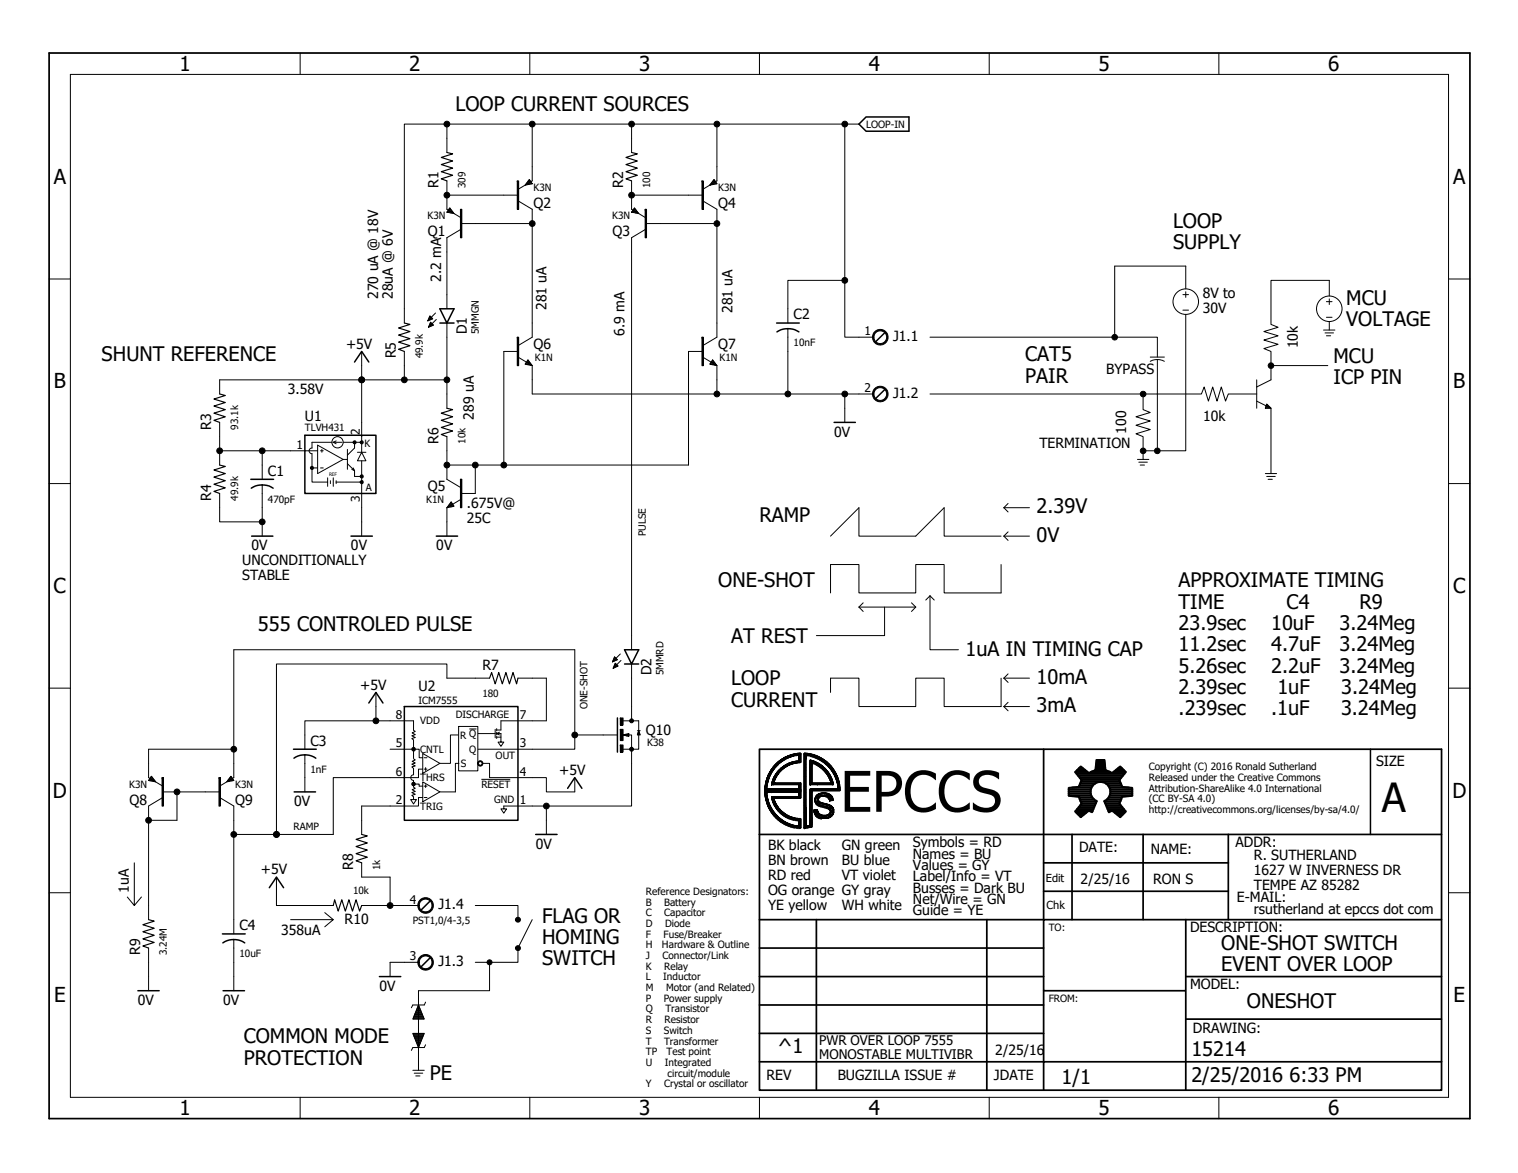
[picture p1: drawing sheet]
<svg xmlns="http://www.w3.org/2000/svg" width="279mm" height="216mm" viewBox="0 0 279 216" stroke-linecap="round" stroke-linejoin="round" font-family="sans-serif">
<defs><g id="words">
<text font-size="10.4" x="154.7" y="149.4">EPCCS</text>
<text font-size="7.4" x="254.3" y="149.4">A</text>
<g font-size="3.8">
<text x="33.1" y="13.1">1</text>
<text x="75.3" y="13.1">2</text>
<text x="117.6" y="13.1">3</text>
<text x="159.9" y="13.1">4</text>
<text x="202.2" y="13.1">5</text>
<text x="244.5" y="13.1">6</text>
<text x="9.9" y="33.8">A</text>
<text x="267.5" y="33.8">A</text>
<text x="9.9" y="71.5">B</text>
<text x="267.5" y="71.5">B</text>
<text x="9.9" y="109.2">C</text>
<text x="267.4" y="109.2">C</text>
<text x="9.7" y="146.8">D</text>
<text x="267.3" y="146.8">D</text>
<text x="9.9" y="184.5">E</text>
<text x="267.5" y="184.5">E</text>
<text x="33.1" y="205.3">1</text>
<text x="75.3" y="205.3">2</text>
<text x="117.6" y="205.3">3</text>
<text x="159.9" y="205.3">4</text>
<text x="202.2" y="205.3">5</text>
<text x="244.5" y="205.3">6</text>
</g>
<g font-size="3.7">
<text x="83.8" y="20.5">LOOP CURRENT SOURCES</text>
<text x="215.9" y="41.9">LOOP</text>
<text x="215.9" y="45.8">SUPPLY</text>
<text x="247.8" y="56">MCU</text>
<text x="247.8" y="60">VOLTAGE</text>
<text x="18.7" y="66.5">SHUNT REFERENCE</text>
<text x="188.7" y="66.5">CAT5</text>
<text x="188.7" y="70.4">PAIR</text>
<text x="245.4" y="66.8">MCU</text>
<text x="245.4" y="70.7">ICP PIN</text>
<text x="190.8" y="94.5">2.39V</text>
<text x="139.8" y="96.1">RAMP</text>
<text x="190.8" y="99.7">0V</text>
<text x="132.2" y="108.1">ONE-SHOT</text>
<text x="216.9" y="108.1">APPROXIMATE TIMING</text>
<text x="216.9" y="112">TIME</text>
<text x="236.8" y="112">C4</text>
<text x="250.2" y="112">R9</text>
<text x="47.5" y="116.2">555 CONTROLED PULSE</text>
<text x="134.6" y="118.3">AT REST</text>
<text x="216.9" y="116">23.9sec</text>
<text x="216.9" y="119.9">11.2sec</text>
<text x="234" y="116">10uF</text>
<text x="234" y="119.9">4.7uF</text>
<text x="246.5" y="119.9">3.24Meg</text>
<text x="246.6" y="116">3.24Meg</text>
<text x="177.7" y="120.6">1uA IN TIMING CAP</text>
<text x="190.8" y="125.9">10mA</text>
<text x="216.9" y="123.8">5.26sec</text>
<text x="234" y="123.8">2.2uF</text>
<text x="246.5" y="123.8">3.24Meg</text>
<text x="134.6" y="126.1">LOOP</text>
<text x="134.6" y="130">CURRENT</text>
<text x="190.8" y="131.1">3mA</text>
<text x="216.9" y="127.7">2.39sec</text>
<text x="216.9" y="131.6">.239sec</text>
<text x="234" y="131.6">.1uF</text>
<text x="235.1" y="127.7">1uF</text>
<text x="246.8" y="131.6">3.24Meg</text>
<text x="246.9" y="127.7">3.24Meg</text>
<text x="99.8" y="169.8">FLAG OR</text>
<text x="99.8" y="173.7">HOMING</text>
<text x="99.8" y="177.7">SWITCH</text>
<text x="224.8" y="174.8">ONE-SHOT SWITCH</text>
<text x="224.8" y="178.7">EVENT OVER LOOP</text>
<text x="229.5" y="185.5">ONESHOT</text>
<text x="44.9" y="192">COMMON MODE</text>
<text x="44.9" y="196">PROTECTION</text>
<text x="143.2" y="193.9">^1</text>
<text x="219.3" y="194.3">15214</text>
<text x="79.1" y="198.8">PE</text>
<text x="195.4" y="199.5">1/1</text>
<text x="219.3" y="199.2">2/25/2016 6:33 PM</text>
</g>
<g font-size="2.6">
<text x="80.7" y="34.6" transform="rotate(-90 80.7 34.6)">R1</text>
<text x="114.7" y="34.6" transform="rotate(-90 114.7 34.6)">R2</text>
<text x="98.2" y="38.2">Q2</text>
<text x="132.2" y="38.2">Q4</text>
<text x="78.8" y="43.5">Q1</text>
<text x="112.8" y="43.5">Q3</text>
<text x="81.2" y="51.9" transform="rotate(-90 81.2 51.9)">2.2 mA</text>
<text x="69.6" y="55" transform="rotate(-90 69.6 55)">270 uA @ 18V</text>
<text x="72.3" y="55" transform="rotate(-90 72.3 55)">28uA @ 6V</text>
<text x="100.6" y="57.1" transform="rotate(-90 100.6 57.1)">281 uA</text>
<text x="134.8" y="57.6" transform="rotate(-90 134.8 57.6)">281 uA</text>
<text x="146.1" y="58.8">C2</text>
<text x="221.4" y="54.9">8V to</text>
<text x="221.4" y="57.6">30V</text>
<text x="63.7" y="64.2">+5V</text>
<text x="72.9" y="66" transform="rotate(-90 72.9 66)">R5</text>
<text x="85.9" y="61.5" transform="rotate(-90 85.9 61.5)">D1</text>
<text x="98.2" y="64.2">Q6</text>
<text x="115" y="61.8" transform="rotate(-90 115 61.8)">6.9 mA</text>
<text x="132.2" y="64.2">Q7</text>
<text x="164.4" y="62.7">J1.1</text>
<text x="238.9" y="64.1" transform="rotate(-90 238.9 64.1)">10k</text>
<text x="203.6" y="68.9">BYPASS</text>
<text x="53" y="72.5">3.58V</text>
<text x="56.1" y="77.5">U1</text>
<text x="87.2" y="77.2" transform="rotate(-90 87.2 77.2)">289 uA</text>
<text x="164.4" y="73.2">J1.2</text>
<text x="221.4" y="77.5">10k</text>
<text x="38.9" y="79.1" transform="rotate(-90 38.9 79.1)">R3</text>
<text x="80.7" y="81.7" transform="rotate(-90 80.7 81.7)">R6</text>
<text x="153.5" y="80.4">0V</text>
<text x="191.3" y="82.5">TERMINATION</text>
<text x="207.3" y="79.8" transform="rotate(-90 207.3 79.8)">100</text>
<text x="49.3" y="87.6">C1</text>
<text x="38.9" y="92.1" transform="rotate(-90 38.9 92.1)">R4</text>
<text x="78.8" y="90.3">Q5</text>
<text x="85.9" y="93.6">.675V@</text>
<text x="46.3" y="101.3">0V</text>
<text x="64.6" y="101.3">0V</text>
<text x="80.3" y="101.3">0V</text>
<text x="85.9" y="96.3">25C</text>
<text x="44.6" y="104">UNCONDITIONALLY</text>
<text x="44.6" y="106.8">STABLE</text>
<text x="88.8" y="123.3">R7</text>
<text x="119.9" y="124.3" transform="rotate(-90 119.9 124.3)">D2</text>
<text x="66.3" y="126.9">+5V</text>
<text x="77" y="127.2">U2</text>
<text x="57.1" y="137.2">C3</text>
<text x="118.9" y="135.3">Q10</text>
<text x="102.9" y="142.6">+5V</text>
<text x="253.3" y="140.9">SIZE</text>
<text x="23.9" y="148.1">Q8</text>
<text x="43.3" y="148.1">Q9</text>
<text x="54.1" y="148.4">0V</text>
<text x="168" y="155.9">Symbols = RD</text>
<text x="227.4" y="155.9">ADDR:</text>
<text x="48" y="160.9">+5V</text>
<text x="65" y="160.1" transform="rotate(-90 65 160.1)">R8</text>
<text x="98.6" y="156.2">0V</text>
<text x="141.4" y="156.4">BK black</text>
<text x="141.4" y="159.2">BN brown</text>
<text x="141.4" y="161.9">RD red</text>
<text x="155" y="156.4">GN green</text>
<text x="155" y="159.2">BU blue</text>
<text x="155" y="161.9">VT violet</text>
<text x="168" y="160.1">Values = GY</text>
<text x="168" y="158">Names = BU</text>
<text x="198.6" y="156.9">DATE:</text>
<text x="211.8" y="157.1">NAME:</text>
<text x="230.8" y="158.3">R. SUTHERLAND</text>
<text x="230.8" y="161">1627 W INVERNESS DR</text>
<text x="23.7" y="164.3" transform="rotate(-90 23.7 164.3)">1uA</text>
<text x="80.7" y="167.3">J1.4</text>
<text x="141.4" y="164.7">OG orange GY gray</text>
<text x="141.4" y="167.4">YE yellow</text>
<text x="155" y="167.4">WH white</text>
<text x="168" y="162.2">Label/Info = VT</text>
<text x="168" y="164.3">Busses = Dark BU</text>
<text x="168" y="166.4">Net/Wire = GN</text>
<text x="198.9" y="162.8">2/25/16</text>
<text x="212.2" y="162.8">RON S</text>
<text x="227.7" y="166">E-MAIL:</text>
<text x="230.8" y="163.8">TEMPE AZ 85282</text>
<text x="44.1" y="171.2">C4</text>
<text x="51.8" y="172.1">358uA</text>
<text x="63.4" y="170">R10</text>
<text x="168" y="168.5">Guide = YE</text>
<text x="219" y="171.5">DESCRIPTION:</text>
<text x="230.8" y="168.2">rsutherland at epccs dot com</text>
<text x="25.8" y="175.8" transform="rotate(-90 25.8 175.8)">R9</text>
<text x="80.7" y="177.8">J1.3</text>
<text x="25.4" y="185">0V</text>
<text x="41.1" y="185">0V</text>
<text x="69.8" y="182.4">0V</text>
<text x="219" y="182">MODEL:</text>
<text x="219.6" y="190.1">DRAWING:</text>
<text x="183.2" y="194.1">2/25/16</text>
<text x="141.1" y="198.7">REV</text>
<text x="154.2" y="198.7">BUGZILLA ISSUE #</text>
<text x="183" y="198.7">JDATE</text>
</g>
<g font-size="2.4">
<text x="150.8" y="192.3">PWR OVER LOOP 7555</text>
<text x="150.8" y="194.9">MONOSTABLE MULTIVIBR</text>
</g>
<g font-size="2.2">
<text x="159.1" y="61.7">1</text>
<text x="159.1" y="72.2">2</text>
<text x="54.5" y="82.6">1</text>
<text x="66.2" y="80" transform="rotate(-90 66.2 80)">2</text>
<text x="66.2" y="92.4" transform="rotate(-90 66.2 92.4)">3</text>
<text x="72.8" y="137.5">5</text>
<text x="72.8" y="132.3">8</text>
<text x="95.7" y="137.5">3</text>
<text x="95.7" y="132.3">7</text>
<text x="72.8" y="142.8">6</text>
<text x="95.7" y="142.8">4</text>
<text x="72.8" y="148">2</text>
<text x="95.7" y="148">1</text>
<text x="75.5" y="166.3">4</text>
<text x="75.5" y="176.8">3</text>
</g>
<g font-size="2">
<text x="192.5" y="162.3">Edit</text>
<text x="192.6" y="167.3">Chk</text>
</g>
<g font-size="1.8">
<text x="159.4" y="23.5">LOOP-IN</text>
<text x="85.7" y="34.6" transform="rotate(-90 85.7 34.6)">309</text>
<text x="98.2" y="35.1">K3N</text>
<text x="119.7" y="34.6" transform="rotate(-90 119.7 34.6)">100</text>
<text x="132.2" y="35.1">K3N</text>
<text x="78.7" y="40.4">K3N</text>
<text x="112.7" y="40.4">K3N</text>
<text x="77.8" y="66" transform="rotate(-90 77.8 66)">49.9k</text>
<text x="88.1" y="61.5" transform="rotate(-90 88.1 61.5)">5MMGN</text>
<text x="146.1" y="63.8">10nF</text>
<text x="98.5" y="66.5">K1N</text>
<text x="132.5" y="66.5">K1N</text>
<text x="43.8" y="79.1" transform="rotate(-90 43.8 79.1)">93.1k</text>
<text x="56.1" y="79.3">TLVH431</text>
<text x="67.1" y="82.2">K</text>
<text x="85.7" y="81.7" transform="rotate(-90 85.7 81.7)">10k</text>
<text x="43.8" y="92.1" transform="rotate(-90 43.8 92.1)">49.9k</text>
<text x="49.3" y="92.5">470pF</text>
<text x="67.3" y="90.3">A</text>
<text x="78.4" y="92.7">K1N</text>
<text x="118.9" y="98.7" transform="rotate(-90 118.9 98.7)">PULSE</text>
<text x="122.1" y="124.3" transform="rotate(-90 122.1 124.3)">5MMRD</text>
<text x="77" y="129.5">ICM7555</text>
<text x="88.8" y="128.2">180</text>
<text x="108.1" y="130.6" transform="rotate(-90 108.1 130.6)">ONE-SHOT</text>
<text x="77.4" y="133.3">VDD</text>
<text x="83.9" y="132.1">DISCHARGE</text>
<text x="84.7" y="136.1">R Q</text>
<text x="119.1" y="137.4">K38</text>
<text x="57.2" y="142.2">1nF</text>
<text x="77.4" y="138.6">CNTL</text>
<text x="77.4" y="143.8">THRS</text>
<text x="84.8" y="141.2">S</text>
<text x="86.4" y="138.6">Q</text>
<text x="91.2" y="139.7">OUT</text>
<text x="211.5" y="141.8">Copyright (C) 2016 Ronald Sutherland</text>
<text x="211.5" y="143.8">Released under the Creative Commons</text>
<text x="23.8" y="145">K3N</text>
<text x="43.3" y="145">K3N</text>
<text x="77.4" y="149">TRIG</text>
<text x="88.6" y="144.9">RESET</text>
<text x="91" y="147.8">GND</text>
<text x="211.5" y="145.7">Attribution-ShareAlike 4.0 International</text>
<text x="211.5" y="147.7">(CC BY-SA 4.0)</text>
<text x="211.5" y="149.7">http://creativecommons.org/licenses/by-sa/4.0/</text>
<text x="54" y="152.8">RAMP</text>
<text x="70" y="160.1" transform="rotate(-90 70 160.1)">1k</text>
<text x="65" y="164.6">10k</text>
<text x="118.9" y="164.7">Reference Designators:</text>
<text x="118.9" y="166.7">B</text>
<text x="122.2" y="166.7">Battery</text>
<text x="76" y="170.1">PST1,0/4-3,5</text>
<text x="118.9" y="168.6">C</text>
<text x="118.9" y="170.6">D</text>
<text x="118.9" y="172.6">F</text>
<text x="122.1" y="172.6">Fuse/Breaker</text>
<text x="122.3" y="168.6">Capacitor</text>
<text x="122.4" y="170.6">Diode</text>
<text x="193" y="171.4">TO:</text>
<text x="30.7" y="175.8" transform="rotate(-90 30.7 175.8)">3.24M</text>
<text x="44.1" y="176.2">10uF</text>
<text x="118.9" y="174.5">H</text>
<text x="118.9" y="176.5">J</text>
<text x="118.9" y="178.5">K</text>
<text x="121.8" y="174.5">Hardware &amp; Outline</text>
<text x="121.9" y="176.5">Connector/Link</text>
<text x="122.3" y="178.5">Relay</text>
<text x="118.9" y="180.4">L</text>
<text x="118.9" y="182.4">M</text>
<text x="118.9" y="184.4">P</text>
<text x="122.1" y="180.4">Inductor</text>
<text x="122.2" y="184.4">Power supply</text>
<text x="122.6" y="182.4">Motor (and Related)</text>
<text x="193" y="184.4">FROM:</text>
<text x="118.9" y="186.4">Q</text>
<text x="118.9" y="188.3">R</text>
<text x="118.9" y="190.3">S</text>
<text x="122.2" y="190.3">Switch</text>
<text x="122.3" y="188.3">Resistor</text>
<text x="122.5" y="186.4">Transistor</text>
<text x="118.9" y="192.3">T</text>
<text x="118.9" y="194.2">TP</text>
<text x="118.9" y="196.2">U</text>
<text x="122.2" y="192.3">Transformer</text>
<text x="122.4" y="196.2">Integrated</text>
<text x="122.7" y="194.2">Test point</text>
<text x="118.9" y="200.1">Y</text>
<text x="122.2" y="200.1">Crystal or oscillator</text>
<text x="122.9" y="198.2">circuit/module</text>
</g>
<text font-size=".9" x="60.6" y="87.7">REF</text>
</g></defs>
<path d="M8.5 9.4l262.4 197M270.9 9.4l-262.4 197" fill="none" stroke="#fff" stroke-width=".18"/>
<g fill="none" stroke="#000" stroke-width=".18">
<path d="M13 13.7h253.6v188.3h-253.6zM55.2 9.8v3.9M97.5 9.8v3.9M139.8 9.8v3.9M182.1 9.8v3.9M224.3 9.8v3.9M82.3 35.9h13M82.3 33.3v5.2l2.6 1.6M82.3 22.8h-7.9v36.7M82.3 39.1h1.1M82.3 38.9h1M82.4 38.8h.8"/>
<path d="M82.5 38.7h.6M82.6 38.6h.4M82.7 38.4h.2M82.8 38.3h.1M82.8 38.3l.8 1-1.3-.2zM82.9 39.2h.6M83.6 39.3h.1M84.8 38.5h.2v5.3h-.2zM84.8 38.5h.1M95.2 33.3h.3v5.2h-.3zM95.2 33.3h.1M95.3 37l2.7 1.5v23.6l-2.7 1.5"/>
<path d="M96.7 34.1h.1M96.8 33.9h.6M96.9 33.8h1M96.9 33.7h1M97 33.5h.8M97.1 33.4h.6M97.2 33.3h.4M97.3 33.2h.2M97.4 33.1h.1M97.4 33l.6 .8-1.4 .3zM98 22.8v10.5l-2.7 1.6M116.2 22.8v5.3"/>
<path d="M116.2 33.3v5.2l2.7 1.6M116.2 35.9h13.1M116.3 39.1h1.1M116.3 38.9h1M116.4 38.8h.8M116.5 38.7h.6M116.6 38.6h.4M116.7 38.4h.2M116.8 38.3h.1M116.8 38.3l.8 1-1.4-.2zM116.9 39.2h.6M117.6 39.3h.1"/>
<path d="M118.7 38.5h.3v5.3h-.3zM118.7 38.5h.1M129.2 33.3h.3v5.2h-.3zM129.2 33.3h.1M129.3 37l2.7 1.5v23.6l-2.7 1.5M130.7 34.1h.1M130.7 33.9h.7M130.9 33.8h1M130.9 33.7h.9M131 33.5h.8M131.1 33.4h.6M131.2 33.3h.4"/>
<path d="M131.3 33.2h.2M131.4 33.1h.1M131.4 33l.6 .8-1.4 .3zM132 22.8v10.5l-2.7 1.6M155.5 22.8v39.3h5.2M158.1 22.8h-75.8v5.3M9 51.4h4M78.8 59h.2M78.8 58.8h.4M78.9 58.7h.6M78.9 58.6h.7M79 60h.5"/>
<path d="M79 58.5h.4M79 59.8h.8M79 58.3h.3M79.1 59.7h.6M79.1 58.2h.1M79.1 58.1l.6 .6-1 .4zM79.1 59.6h.4M79.2 59.5h.2M79.2 59.3h.1M79.2 59.3l.6 .5-.9 .4zM80.2 57.6l-1.5 1.5M80.3 58.8l-1.4 1.4"/>
<path d="M82.3 59.5v15.6M84.9 42.2l-2.6 1.6v13M98 41.1h-13.1M118.9 42.2l-2.7 1.6v75.8M132 41.1h-13.1M155.5 51.6h-10.5v7.9M217.7 57.1h1.1M217.7 54.2h1.1M218.2 57.9v25.1h-7.8M218.2 53.2v-4.2h-13v13.1M218.2 53.7v1M244.1 58.4h1.1"/>
<path d="M244.1 55.5h1.1M244.7 54.5v-2.9h-10.8v8.1l1.3 .5-2.6 .8 2.6 .8-2.6 .8 2.6 .8-2.6 .8 1.3 .5v5.2l-2.6 1.3M244.7 55v1M244.7 59.2v1.5M266.6 51.4h4M40.4 77.7v7.9M66.6 64.7v16.7M74.4 64.7v5.2M78.9 60.2h.1M78.9 60.1h.3M82.3 69.9h-41.9v2.6M95.2 62.1h.3v5.2h-.3z"/>
<path d="M95.2 62.1h.1M95.3 64.7h-2.6v20.9M95.3 65.7l2.7 1.6v5.2h57.5M96.7 67h1M96.8 66.8h.8M96.9 66.7h.6M96.9 66.6h.5M97 67.1h.8M97 66.5h.3M97.1 66.3h.1M97.2 66.3l.8 1-1.4-.3zM97.6 67.2h.3"/>
<path d="M129.2 62.1h.3v5.2h-.3zM129.2 62.1h.1M129.3 65.7l2.7 1.6v5.2M129.3 64.7h-2.6v20.9h-39.2M130.7 67h1M130.8 66.8h.8M130.9 66.7h.6M130.9 66.6h.5M131 67.1h.8M131 66.5h.3M131.1 66.3h.1M131.2 66.3l.8 1-1.4-.3z"/>
<path d="M131.6 67.2h.3M145 60.5v12M160.7 72.5h-5.2v5.2M161.1 71.4a1.44 1.44 0 0 1 2.2 .5 1.44 1.44 0 0 1-.9 2 1.44 1.44 0 0 1-1.8-1.4h.2a1.17 1.17 0 0 1 1.7-1.1 1.17 1.17 0 0 1 .3 2 1.17 1.17 0 0 1-1.9-.6l-.1-.3h-.2v-.3zM161.1 60.9a1.44 1.44 0 0 1 2.2 .5 1.44 1.44 0 0 1-1 2.1 1.44 1.44 0 0 1-1.7-1.4h.2a1.17 1.17 0 0 1 1.7-1.1 1.17 1.17 0 0 1 .3 1.9 1.17 1.17 0 0 1-1.9-.5l-.1-.3h-.2v-.4zM171.2 62.1h34M171.2 72.5h39.2M205.2 62.1h7.8v3.6M210.4 72.5h10.7l.5-1.3 .8 2.6 .8-2.6 .8 2.6 .8-2.6 .8 2.6 .5-1.3h5.2M210.4 72.5v2.9l1.3 .5-2.6 .8 2.6 .8-2.6 .8 2.6 .8-2.6 .7 1.3 .6v4.2M211.7 65.7h2.6M211.7 66.5a2.67 2.67 0 0 1 2.6 0"/>
<path d="M213 66.3v16.7M231.3 71.2v3.9M231.3 69.9v1.3M231.3 73.8l2.6 1.3v12.1M232.9 75.1h1M232.9 75h.9M233 74.8h.7M233 74.7h.5M233.1 74.6h.3M233.1 74.5h.2M233.2 74.4l.7 .7h-1zM233.9 67.3h10.5"/>
<path d="M243.6 60.7h2.1M243.9 61.3h1.5M244.1 61.8h.8M9 89h4M40.4 83h7.9M40.4 90.8v5.3h7.9M48.3 89.3v9.4M57.2 85.9l.3-.1 .1 .1v.4l-.1 .1-.3-.1-.1-.2h.3h-.3zM57.4 86.1h1.1M57.4 86.1v2.6h2.9M58.5 81.9l4.7 2.7-4.7 2.6zM58.5 83h-10.2v5.2"/>
<path d="M59 83h.5M59 86.1h.5M59.2 82.7v.5M60.3 87.9v1.6M60.8 88.5v.5M61.1 81.4h-3.7v1.1l-.4 .2-.1 .3 .1 .3 .4 .2v2.6M61.3 81.4h1.6M61.3 81.4l.6 .3M61.3 87.9v1.6M61.9 88.5v.5M61.9 88.7h4.7M61.9 81.2l-.6 .2"/>
<path d="M63.2 81.4h2.1M63.2 84.6h.7M63.9 82.7v1.1M63.9 85.3v1.1M65 86.1l.3 .5-.6-.2M65 81.2l.3-.1 .2 .1v.4l-.2 .1-.3-.1v-.2h.3h-.3zM65.3 81.4h1.3v1.8M65.3 81.4v1.1l-1.4 1.3v1.5l1.4 1.3v1.1h1.3v-2.9M65.8 83.2h1.6M66.4 88.6l.2-.1 .2 .1v.3l-.2 .1-.2-.1-.1-.2h.3h-.3zM66.4 87.5l.2-.1 .2 .1v.4l-.2 .1-.2-.1-.1-.2h.3h-.3zM66.4 81.2l.2-.1 .2 .1v.4l-.2 .1-.2-.1-.1-.2h.3h-.3z"/>
<path d="M66.6 83.2l.8 1.6h-1.6zM66.6 87.7v11M82.3 85.6h5.2v5.2h-2.6M82.3 80.4v7.8l2.6 1.6M82.3 93.4h.3M82.4 93.3h.8M82.5 93.1h1M82.6 93h.8M82.7 92.9h.7M82.8 92.8h.5M82.9 92.6h.3M83 92.5h.1"/>
<path d="M83 92.4l.6 .8-1.3 .3zM84.8 88.2h.2v5.3h-.2zM84.8 88.2h.1M84.9 91.9l-2.6 1.6v5.2M184.3 98.7h-10.5v-5.2l-5.2 5.2h-10.5v-5.2l-5.2 5.2M184.8 98.7h4.7M184.8 98.7l.7 .8M184.8 93.5h4.7M184.8 93.5l.7 .7M185.5 97.9l-.7 .8M185.5 92.7l-.7 .8M209.4 84.6h2.1"/>
<path d="M209.6 85.1h1.6M209.9 85.6h.8M232.9 87.2h2.1M233.2 87.7h1.5M233.4 88.2h.8M266.6 89h4M158.1 111.7h10.5M158.1 111.7l.8 .8M158.9 111l-.8 .7M162.8 111.7v5.3h-12.5M167.8 111l.8 .7M168.6 111.7l-.8 .8"/>
<path d="M171.2 109.7v9.9h5.2M171.2 109.7l-.8 .7M171.2 109.7l.8 .7M184.3 103.9v5.2h-10.5v-5.2h-5.2v5.2h-10.5v-5.2h-5.2v5.2M9 126.7h4M43 137.9h-15.7v5.2l2.7 1.6M56.1 138.9v6.9M69.2 127.4v5.3h6.9v1.7M69.2 132.7h-13.1v5.2M71.8 137.9h5.4v1.6h.6M75.9 137.7l.3-.1 .2 .1v.4l-.2 .1-.3-.1-.1-.2zM76.1 139.7l.3 .2-.5 .2 .5 .3-.6 .3 .6 .3-.6 .2 .3 .2v1.2a.53 .53 0 0 0-.5 .5 .53 .53 0 0 0 .5 .6v1.1"/>
<path d="M76.1 134.4l.3 .2-.5 .3 .5 .3-.6 .2 .6 .3-.6 .2 .3 .3v3.4M77.8 138.7l3.2 1.8-3.2 1.8zM78.1 139.5h.5M84.3 135.3h-1.4v5.2h-1.9M84.4 133.7h3.5v8.2h-3.5zM86.4 134.2h1.3M88 135h3.1M88 137.9h17.8v-18.3h-62.8v23.5l-2.6 1.6M90.1 124.8h-7.8v-2.6h-31.4v31.4M91.1 134.2v1.6M91.4 135l.5 .3M91.4 135.6v.3"/>
<path d="M91.4 134.8v.5M91.4 134.1v.4M91.4 135.7h.8M91.9 134.8l-.5 .2h.8v1.6h.5l-.5 .8-.5-.8h.5M95.3 124.8h5.3v7.9h-8.4v1.7h-.8M105.8 135.3h7.8M112.7 121.8h.1M112.8 121.7h.3M112.8 121.5h.6M112.9 122.9h.2M112.9 121.4h.7M112.9 122.8h.4"/>
<path d="M112.9 121.3h.6M113 122.7h.6M113 121.2h.4M113.1 122.5h.6M113.1 121h.2M113.1 122.4h.5M113.1 120.9h.1M113.1 120.9l.5 .5-.9 .4zM113.2 122.3h.3M113.2 122.2h.1M113.2 122.1l.6 .5-.9 .4zM114.2 132.1h.5v1.4h-.5z"/>
<path d="M114.2 132.1h.1M114.2 137.1h.5v1.3h-.5zM114.2 137.1h.1M114.2 134.2h.5v2.1h-.5zM114.2 134.2h.1M114.2 120.4l-1.5 1.4M114.3 121.6l-1.4 1.4M114.4 135.3h1.8v2.6M114.7 132.7h2.9v5.2h-1.4M114.7 137.9h1.5M114.7 135.3l1-.3v.6zM114.8 135.3h.9"/>
<path d="M115.1 135.2h.6M115.3 135.4h.4M115.6 135h.1M116.2 122.2v10.5M116.2 137.9v10.5h-15.6M117.3 134.5h.5M117.3 135.2h.5M117.4 135h.4M117.4 134.9h.3M117.5 134.8h.2M117.5 134.7h.1M117.5 134.6h.1"/>
<path d="M117.6 134.5l.2 .8h-.5zM143.5 140h.5zM143.5 140h.1M143.6 139.9l.4 .1zM143.6 139.9h.1M143.6 139.9l.3 .1zM143.7 139.9h.7zM143.7 139.9h.1M143.7 139.8l.5 .1zM143.7 139.8h.1M143.8 139.8h.3zM143.8 139.8h.1"/>
<path d="M143.8 139.8h.7zM143.9 139.7l.3 .1zM143.9 139.7h.1M143.9 139.9l.4 .1zM143.9 139.9h.1M143.9 139.7h.3zM144 139.7h.5zM144 139.7h.1M144 140h.1zM144 140h.1M144 139.6l.3 .1zM144 139.6h.1"/>
<path d="M144.1 139.9l.1 .1zM144.1 139.9h.1M144.1 139.8h.3zM144.1 139.8h.1M144.1 139.6h.3zM144.1 139.6h.1M144.2 139.6h.7zM144.2 139.6h.1M144.2 139.8l.2 .1zM144.2 139.8h.1M144.2 139.7l.3 .1zM144.2 139.7h.1"/>
<path d="M144.2 139.5l.3 .1zM144.2 139.5h.1M144.3 139.7h.3zM144.3 139.7h.1M144.3 139.5h.7zM144.3 139.5h.1M144.3 139.4l.8 .1zM144.3 139.4h.1M144.4 139.6l.4 .1zM144.4 139.6h.1M144.4 139.4l.6 .1zM144.4 139.4h.1"/>
<path d="M144.4 139.6h.5zM144.4 139.4h.9zM144.5 139.3l.9 .1zM144.5 139.3h.1M144.5 139.7h.2zM144.5 139.7h.1M144.6 139.5l.4 .1zM144.6 139.5h.1M144.6 139.3l.9 .1zM144.6 139.3h.1M144.7 139.3h.3zM144.7 139.3h.1"/>
<path d="M144.8 139.2l.3 .1zM144.8 139.2h.1M144.8 139.2l.4 .1zM144.9 139.2h.4zM144.9 139.2h.1M145 139.1l.4 .1zM145 139.1h.1M145 139.4l.2 .1zM145 139.4h.1M145 139.1h.5zM145.1 139.3h.5zM145.1 139.3h.1"/>
<path d="M145.1 139.1h.5zM145.1 139.1h.1M145.2 139.2l.2 .1zM145.2 139.2h.1M145.2 139l.5 .1zM145.2 139h.1M145.2 139.2l.6 .1zM145.4 139.2h.2zM145.4 139.2h.1M145.4 139h.5zM145.4 139h.1M145.4 139.1l.6 .1z"/>
<path d="M145.4 139.1h.1M145.5 139.2l.2 .1zM145.5 139.2h.1M145.5 139h.9zM145.5 139h.1M145.5 139.1h.7zM145.5 139.1h.1M145.5 138.9l.6 .1zM145.5 138.9h.1M145.6 139.2h.3zM145.6 139.2h.1M145.6 138.9h.6z"/>
<path d="M145.6 138.9h.1M145.6 139.1h.3zM145.6 139.1h.1M145.7 138.9h.7zM145.7 138.9h.1M145.8 139l.3 .1zM145.8 139h.1M145.9 138.8l.6 .1zM145.9 138.8h.1M145.9 139h.8zM145.9 139h.1M146 138.8h.8z"/>
<path d="M146 138.8h.1M146 139.1h.3zM146 139.1h.1M146.1 139l.4 .1zM146.1 139h.1M146.2 138.9l.4 .1zM146.2 138.9h.1M146.2 138.7l1.2 .1zM146.2 138.7h.1M146.3 138.9h.4zM146.3 138.9h.1M146.3 138.7l1.1 .1z"/>
<path d="M146.3 138.7h.1M146.5 138.9h.9zM146.5 138.9h.1M146.5 139h.5zM146.5 139h.1M146.5 138.7h.9zM146.5 138.7h.1M146.6 138.9l.8 .1zM146.6 138.9h.1M146.7 138.8l.7 .1zM146.7 138.8h.1M146.7 138.9h.2z"/>
<path d="M146.7 138.9h.1M146.7 138.6l.7 .1zM146.7 138.6h.1M146.9 138.8h.5zM146.9 138.8h.1M147 138.9h.4zM147 138.9h.1M147 138.6l.4 .1zM147 138.6h.1M147 140h.1zM147 140h.1M147 139.9l.1 .1z"/>
<path d="M147 139.9h.1M147 139.9h.1zM147 139.8l.1 .1zM147 139.8h.1M147 139.8h.1zM147 139.7l.1 .1zM147 139.7h.1M147.1 139.7h.3zM147.1 139.7h.1M147.1 139.6l.3 .1zM147.1 139.6h.1M147.1 139.6h.3z"/>
<path d="M147.1 139.5l.3 .1zM147.1 139.5h.1M147.1 139.5h.3zM147.1 139.4l.3 .1zM147.1 139.4h.1M147.1 139.4h.3zM147.1 139.3l.3 .1zM147.1 139.3h.1M147.1 139.3h.3zM147.1 139.2l.3 .1zM147.1 139.2h.1M147.1 139.2h.3z"/>
<path d="M147.1 139.1l.3 .1zM147.1 139.1h.1M147.1 139.1h.3zM147.1 139l.3 .1zM147.1 139h.1M147.1 139h.3zM147.2 140h.2zM147.2 140h.1M147.2 139.9l.2 .1zM147.2 139.9h.1M147.2 139.9h.2zM147.2 139.8l.2 .1z"/>
<path d="M147.2 139.8h.1M147.2 139.8h.2zM147.2 139.7l.2 .1zM147.2 139.7h.1M148 138.7l1.3 .1zM148 138.7h.1M148 138.7h.9zM148 138.6l.7 .1zM148 138.6h.1M148 140h.3zM148 140h.1M148 139.9l.3 .1z"/>
<path d="M148 139.9h.1M148 139.9h.3zM148 139.8l.3 .1zM148 139.8h.1M148 139.8h.3zM148 139.7l.3 .1zM148 139.7h.1M148 139.7h.3zM148 139.6l.3 .1zM148 139.6h.1M148 139.6h.3zM148 139.5l.3 .1z"/>
<path d="M148 139.5h.1M148 139.5h.3zM148 139.4l.3 .1zM148 139.4h.1M148 139.4h.3zM148 139.3l.3 .1zM148 139.3h.1M148 139.3h.3zM148 139.2l.3 .1zM148 139.2h.1M148 139.2h.3zM148 139.1l.3 .1z"/>
<path d="M148 139.1h.1M148 139.1h.3zM148 139l.3 .1zM148 139h.1M148 139h.3zM148 138.9l.8 .1zM148 138.9h.1M148 138.9h.5zM148 138.9h.3zM148 138.8l.8 .1zM148 138.8h.1M148 138.8h.5z"/>
<path d="M148 138.7l1.1 .1zM148 138.6l.4 .1zM148.3 139.7h.1M148.3 139.6h.1M148.3 139.5h.1M148.3 139.4h.1M148.3 139.3h.1M148.3 139.2h.1M148.3 139.1h.1M148.3 139h.1M148.4 138.9h.5zM148.4 138.9h.1"/>
<path d="M148.5 139h.9zM148.5 139h.1M148.6 138.8h.8zM148.6 138.8h.1M148.7 138.9h.4zM148.7 138.9h.1M148.7 139h.4zM148.7 139h.1M148.9 138.8l.7 .1zM148.9 138.8h.1M148.9 139l1.3 .1zM148.9 139h.1"/>
<path d="M148.9 138.9l.4 .1zM148.9 138.9h.1M149 138.9h.7zM149 138.9h.1M149.1 140h.5zM149.1 140h.1M149.1 139.9l.3 .1zM149.1 139.9h.1M149.1 139.9l.2 .1zM149.1 139.9h.1zM149.1 139.1h.7zM149.1 139.1h.1"/>
<path d="M149.1 138.9h.7zM149.1 138.9h.1M149.2 139h.3zM149.2 139h.1M149.2 139.1h.7zM149.2 139.1h.1M149.3 138.9l.6 .1zM149.3 138.9h.1M149.4 139.1l.2 .1zM149.4 139.1h.1M149.5 139h.5zM149.5 139h.1"/>
<path d="M149.5 139.2h.6zM149.5 139.2h.1M149.6 139h.5zM149.6 139h.1M149.6 139.2l.3 .1zM149.6 139.2h.1M149.7 139.1l.3 .1zM149.7 139.1h.1M149.8 139.2l.5 .1zM149.8 139.2h.1M149.8 139.3h.5zM149.8 139.3h.1"/>
<path d="M149.8 139.1h.5zM149.8 139.1h.1M149.9 139.1h.5zM149.9 139.1h.1M149.9 139.3l.3 .1zM149.9 139.3h.1M149.9 139.2l.7 .1zM149.9 139.2h.1M150 139.1l.5 .1zM150 139.1h.1M150.1 139.3l.4 .1zM150.1 139.3h.1"/>
<path d="M150.1 139.4h.3zM150.1 139.4h.1M150.1 139.2h.5zM150.1 139.2h.1M150.2 139.4l.8 .1zM150.2 139.4h.1M150.2 139.3l.6 .1zM150.2 139.3h.1M150.3 139.4l.4 .1zM150.3 139.4h.1M150.3 139.2l.4 .1zM150.3 139.2h.1"/>
<path d="M150.4 139.5h.4zM150.4 139.5h.1M150.4 139.3h.3zM150.4 139.3h.1M150.4 139.4h.2zM150.4 139.4h.1M150.5 139.5l.1 .1zM150.5 139.5h.1M150.5 139.6h.8zM150.5 139.6h.1M150.6 139.3l.3 .1zM150.6 139.3h.1"/>
<path d="M150.6 139.6h.7zM150.6 139.6h.1M150.6 139.4h.4zM150.6 139.4h.1M150.6 139.6l.3 .1zM150.6 139.5l.3 .1zM150.6 139.5h.1M150.8 139.7h.6zM150.8 139.7h.1M150.8 139.4l.3 .1zM150.8 139.4h.1M150.8 139.7h.7z"/>
<path d="M150.8 139.5h.4zM150.8 139.5h.1M150.9 139.7l.7 .1zM150.9 139.7h.1M150.9 139.6l.5 .1zM150.9 139.6h.1M150.9 139.5l.3 .1zM150.9 139.5h.1M150.9 139.8h.2zM150.9 139.8h.1M151 139.8h.1zM151 139.8h.1"/>
<path d="M151 139.8l.4 .1zM151.1 139.9h.7zM151.1 139.9h.1M151.2 139.8h.1zM151.2 139.8h.1M151.2 139.9l.1 .1zM151.2 139.9h.1M151.2 139.8h.5zM151.2 139.9l.4 .1zM151.3 140h.6zM151.3 140h.1M151.3 139.8h.3z"/>
<path d="M151.3 139.8h.1M151.4 139.9l.1 .1zM151.4 139.9h.1M151.4 139.8l.3 .1zM151.4 139.8h.1M151.5 139.9l.3 .1zM151.5 139.9h.1M151.6 139.9l.2 .1zM151.6 139.9h.1M184.3 124.8v5.2h-10.5v-5.2h-5.2v5.2h-10.5v-5.2h-5.2v2.6M184.8 130h4.7M184.8 130l.7 .8"/>
<path d="M184.8 124.8h4.7M184.8 124.8l.7 .8M185.5 129.3l-.7 .7M185.5 124l-.7 .8M266.6 126.7h4M24.7 158.8v7.9l-1.3-1.6M27.4 143.6h1M27.5 143.4h.8M27.5 143.7h1M27.6 143.3h.6M27.6 143.2h.5M27.7 143.1h.3"/>
<path d="M27.8 142.9h.1M27.9 142.9l.8 1-1.4-.2zM28.2 143.8h.4M29.8 143.1h.3v5.3h-.3zM29.8 143.1h.1M30 146.8l-2.7 1.6v20.9M30 145.8h2.6M40.3 143.1h.3v5.3h-.3zM40.3 143.1h.1M40.4 146.8l2.6 1.6v23.5M40.4 145.8h-7.8v5.2h-5.3M41.8 143.8h.4"/>
<path d="M41.9 143.7h.9M42 143.6h1M42.1 143.4h.8M42.2 143.3h.6M42.3 143.2h.4M42.4 143.1h.3M42.5 142.9h.1M42.5 142.9l.5 .8-1.3 .2zM66.6 158.8v2.6h5.2v5.3M74.4 143.1h-13.1v10.5h-18.3M75.9 144.1h.4l.2 .2-.2 .2-.2 .2-.2-.2-.1-.2zM76.1 144.9l.3 .2-.5 .3 .5 .3-.6 .2 .6 .3-.6 .2 .3 .3v.5h.5l-.5 .8-.5-.8h.5"/>
<path d="M76.1 144.3h1.1v.4h.6M77.8 141.6h-.8v1.5h-2.7M77.8 146.8h-.8v1.6h-10.4v5.2M77.8 143.9l3.2 1.9-3.2 1.8zM78.1 146.8h.5M78.1 141.6h.5M78.1 144.7h.5M78.3 141.3v.5M78.3 144.4v.5M84.5 140.5h-.7v5.3h-2.8M88.1 140.1a.49 .49 0 0 1 .7 .2 .49 .49 0 0 1-.3 .7 .49 .49 0 0 1-.6-.5h.2a.33 .33 0 0 1 .3-.3 .33 .33 0 0 1 .3 .4l-.1 .2h-.4l-.1-.3h-.2zM88.6 143.4h5.3"/>
<path d="M88.8 140.5h1.3v2.6h10.5v2.7h5.2v-2.7M92.7 148.9h-.5l.5 .8 .5-.8h-.5v-.5h7.9v5.2M140.8 146.2l.4 .1zM140.8 146.2h.1M140.8 146.2h.1zM140.8 146.1l.1 .1zM140.8 146.1h.1M140.8 146.1h.1zM140.8 146l.3 .1zM140.8 146h.1M140.8 146h.3zM140.8 145.9l.3 .1z"/>
<path d="M140.8 145.9h.1M140.8 145.9h.3zM140.8 145.8l.3 .1zM140.8 145.8h.1M140.8 145.8h6.3zM140.8 145.8h6.6zM140.8 145.7l.3 .1zM140.8 145.7h.1M140.8 145.7h6.6zM140.8 145.6l6.6 .1zM140.8 145.6h.1M140.8 145.6h6.6z"/>
<path d="M140.8 145.5l6.6 .1zM140.8 145.5h.1M140.8 145.5h6.6zM140.8 145.4l6.6 .1zM140.8 145.4h.1M140.8 145.4h6.6zM140.8 145.3l6.6 .1zM140.8 145.3h.1M140.8 145.3h.3zM140.8 145.2l6.6 .1zM140.8 145.2h.1M140.8 145.2h6.3z"/>
<path d="M140.8 145.2h.2zM140.8 145.1l.1 .1zM140.8 145.1h.1M140.8 145.1h.1zM140.8 145l.1 .1zM140.8 145h.1M140.8 145h.1zM140.8 144.9l.1 .1zM140.8 144.9h.1M140.8 144.9h.1zM140.8 144.8l.1 .1zM140.8 144.8h.1"/>
<path d="M140.8 144.8l.4 .1zM140.8 144.8h.4zM140.8 144.7l.4 .1zM140.8 144.7h.1M140.8 145.8h6.3M140.8 145.8h6.6M140.8 145.7h6.6M140.8 145.6h6.6M140.8 145.5h6.6M140.8 145.4h6.6M140.8 145.3h6.6M140.8 145.2h6.3"/>
<path d="M140.8 146.6h.3zM140.8 146.6h.1M140.9 146.5l.3 .1zM140.9 146.5h.1M140.9 146.5h.3zM140.9 146.5h.1zM140.9 146.4l.1 .1zM140.9 146.4h.1M140.9 146.4h.1zM140.9 146.3l.1 .1zM140.9 146.3h.1M140.9 146.3h.1z"/>
<path d="M140.9 144.7h.3zM140.9 144.7h.1M140.9 144.7h.1zM140.9 144.6l.1 .1zM140.9 144.6h.1M140.9 144.6h.1zM140.9 144.5l.3 .1zM140.9 144.5h.1M140.9 144.5h.3zM140.9 144.5h.1zM140.9 144.4l.1 .1zM140.9 144.4h.1"/>
<path d="M140.9 146.7l.3 .1zM140.9 146.7h.1M140.9 146.7h.3zM140.9 146.6h.2zM140.9 146.6h.1M140.9 144.3l.3 .1zM140.9 144.3h.1M140.9 144.3h.3zM140.9 146.6l.1 .1zM140.9 144.4h.1zM140.9 146.9l.4 .1zM140.9 146.9h.1"/>
<path d="M140.9 146.9h.4zM140.9 146.8l.3 .1zM140.9 146.8h.1M140.9 146.8l.2 .1zM140.9 146.8h.4zM140.9 144.2l.3 .1zM140.9 144.2h.1M140.9 144.2h.4zM140.9 144.1l.4 .1zM140.9 144.1h.1M140.9 144.1l.3 .1zM140.9 144.1h.3z"/>
<path d="M141 147l.4 .1zM141 147h.1M141 147l.1 .1zM141 147h.1zM141 146.9l.3 .1zM141 146.9h.1M141 144.1h.3zM141 144.1h.1M141 144l.1 .1zM141 144h.1M141 144h.1zM141 144h.4z"/>
<path d="M141 147.2h.4zM141 147.2h.1M141 147.2h.1zM141 147.1l.3 .1zM141 147.1h.1M141 147.1h.2zM141 146.2h.2zM141 146.2h.1M141 146.1l.2 .1zM141 146.1h.1M141 146.1h.2zM141 145.2h.1"/>
<path d="M141 145.1h.1M141 145.1h.1zM141 145l.2 .1zM141 145h.1M141 145h.2zM141 144.9l.2 .1zM141 144.9h.1M141 144.9h.2zM141 144.8l.2 .1zM141 144.8h.1M141 143.9l.3 .1zM141 143.9h.1"/>
<path d="M141 143.9h.1zM141 143.8l.1 .1zM141 143.8h.1M141 143.8h.4zM141 147.3l.4 .1zM141 147.3h.1M141 147.3h.2zM141 147.2l.4 .1zM141 146.5h.2zM141 146.5h.1M141 146.4l.2 .1zM141 146.4h.1"/>
<path d="M141 146.4h.2zM141 146.3l.2 .1zM141 146.3h.1M141 146.3h.2zM141 144.7h.2zM141 144.7h.1M141 144.6l.2 .1zM141 144.6h.1M141 144.6h.2zM141 143.8h.3zM141 143.7l.2 .1zM141 143.7h.1"/>
<path d="M141 143.7h.2zM141 143.7h.4zM141.1 145.2h.1M141.1 145.1v.1zM141.1 145.1h.1M141.1 143.6h.2zM141.1 143.6h.1M141.1 147.5h.1zM141.1 147.5h.1M141.1 147.4l.3 .1zM141.1 147.4h.1M141.1 147.4h.1z"/>
<path d="M141.1 146.6l.1 .1zM141.1 146.6h.1M141.1 144.5h.1zM141.1 144.5h.1M141.1 144.4l.1 .1zM141.1 144.4h.1M141.1 144.4h.1zM141.1 143.6l.3 .1zM141.1 143.6h.1zM141.1 143.5l.1 .1zM141.1 143.5h.1M141.1 147.6h.4z"/>
<path d="M141.1 147.6h.1M141.1 147.5l.3 .1zM141.1 147.5l.1 .1zM141.1 146.8l.2 .1zM141.1 146.8h.1M141.1 146l.1 .1zM141.1 146h.1M141.1 146h.1zM141.1 143.5h.1zM141.1 143.5h.4zM141.1 143.4l.2 .1zM141.1 143.4h.1"/>
<path d="M141.1 143.4h.2zM141.1 147.7h.2zM141.1 147.7h.1M141.1 147.6l.4 .1zM141.1 147.6l.3 .1zM141.1 147l.2 .1zM141.1 147h.1M141.1 147h.2zM141.1 144l.2 .1zM141.1 144h.1M141.1 144h.2zM141.1 143.4h.4z"/>
<path d="M141.1 143.3l.2 .1zM141.1 143.3h.1M141.1 143.3h.2zM141.2 147.8h.3zM141.2 147.8h.1M141.2 147.7l.3 .1zM141.2 147.7h.1M141.2 146.6h.1M141.2 143.3h.3zM141.2 143.3h.1M141.2 143.2l.3 .1zM141.2 143.2h.1"/>
<path d="M141.2 147.2h.2zM141.2 147.2h.1M141.2 143.9h.2zM141.2 143.9h.1M141.2 143.8l.2 .1zM141.2 143.8h.1M141.2 147.9h.2zM141.2 147.9h.1M141.2 147.8l.4 .1zM141.2 147.8h.1zM141.2 147.3h.2zM141.2 147.3h.1"/>
<path d="M141.2 146.8l.1 .1zM141.2 146.8h.1M141.2 144.2l.1 .1zM141.2 144.2h.1M141.2 144.1l.1 .1zM141.2 144.1h.1M141.2 143.7l.1 .1zM141.2 143.7h.1M141.2 143.7h.1zM141.2 143.2h.1zM141.2 143.2h.4zM141.2 143.1l.3 .1z"/>
<path d="M141.2 143.1h.1M141.2 147.4h.1zM141.2 147.4h.1M141.2 144.1h.1zM141.2 143.6h.1zM141.2 143.6h.1M141.2 148h.4zM141.2 148h.1M141.2 147.9l.2 .1zM141.2 147.4h.2zM141.2 143.1h.2zM141.2 143l.4 .1z"/>
<path d="M141.2 143h.1M141.3 148.1h.3zM141.3 148.1h.1M141.3 148l.3 .1zM141.3 148h.1M141.3 147.5l.1 .1zM141.3 147.5h.1M141.3 147.5h.1zM141.3 147.1h.1zM141.3 147.1h.1M141.3 143.5l.1 .1zM141.3 143.5h.1"/>
<path d="M141.3 143.5h.1zM141.3 143h.3zM141.3 143h.1M141.3 142.9l.3 .1zM141.3 142.9h.1M141.3 148h.1zM141.3 143h.1zM141.3 148.1l.3 .1zM141.3 143.8h.1zM141.3 143.8h.1M141.3 143.7l.1 .1zM141.3 143.7h.1"/>
<path d="M141.3 143.7h.1zM141.3 143.4l.2 .1zM141.3 143.4h.1M141.3 143.4h.2zM141.3 142.9h.4zM141.3 147.4h.1zM141.3 147.4h.1M141.3 143.6h.1zM141.3 143.6h.1M141.4 148.2l.1 .1zM141.4 148.2h.1M141.4 148.2l.3 .1z"/>
<path d="M141.4 148.2h.1zM141.4 147.7h.1zM141.4 147.7h.1M141.4 143.3l.1 .1zM141.4 143.3h.1M141.4 143.3h.1zM141.4 142.8l.1 .1zM141.4 142.8h.1M141.4 142.8h.3zM141.4 142.8h.1zM141.4 148.3l.3 .1zM141.4 148.3h.1"/>
<path d="M141.4 148.3h.1zM141.4 148.3h.4zM141.4 147.8h.1zM141.4 147.8h.1M141.4 143.2h.1zM141.4 143.2h.1M141.4 142.7l.4 .1zM141.4 142.7h.1M141.4 142.7h.1zM141.4 142.7h.4zM141.4 148.4h.4zM141.4 148.4h.1"/>
<path d="M141.4 148.4h.2zM141.4 147.9l.2 .1zM141.4 147.9h.1M141.4 147.9h.2zM141.4 147.6l.1 .1zM141.4 147.6h.1M141.4 143.1h.1zM141.4 143.1h.1M141.4 142.6l.4 .1zM141.4 142.6h.1M141.4 142.6h.3zM141.4 142.5l.5 .1z"/>
<path d="M141.4 142.5h.1M141.5 148.4l.3 .1zM141.5 148.4h.1M141.5 148h.1zM141.5 148h.1M141.5 143h.1zM141.5 143h.1M141.5 142.6h.3zM141.5 142.6h.1M141.5 148.5l.1 .1zM141.5 148.5h.1M141.5 148.5h.3z"/>
<path d="M141.5 148.5h.4zM141.5 143.2l.1 .1zM141.5 143.2h.1M141.5 142.5h.4zM141.5 142.5h.1M141.5 142.5h.1zM141.5 148.6h.3zM141.5 148.6h.1M141.5 148.6l.4 .1zM141.5 148.2h.2zM141.5 148.2h.1M141.5 143.1l.1 .1z"/>
<path d="M141.5 143.1h.1M141.5 143.1h.1zM141.5 142.8l.2 .1zM141.5 142.8h.1M141.5 142.4l.4 .1zM141.5 142.4h.1M141.5 142.4h.2zM141.5 148.7h.5zM141.5 148.7h.1M141.6 148.7h.3zM141.6 148.7h.1M141.6 148.2l.1 .1z"/>
<path d="M141.6 148.2h.1M141.6 142.8h.1zM141.6 142.8h.1M141.6 142.3l.3 .1zM141.6 142.3h.1M141.6 142.3h.3zM141.6 148.7l.2 .1zM141.6 148.3h.2zM141.6 148.3h.1M141.6 148.1h.1zM141.6 148.1h.1M141.6 142.7h.2z"/>
<path d="M141.6 142.7h.1M141.6 142.3h.2zM141.6 148.1l.1 .1zM141.6 148.8l.4 .1zM141.6 148.8h.1M141.6 148.8h.2zM141.6 148.8h.4zM141.6 148.4h.2zM141.6 148.4h.1M141.6 142.2l.4 .1zM141.6 142.2h.1M141.6 142.2h.2z"/>
<path d="M141.6 142.2h.4zM141.6 142.1l.3 .1zM141.6 142.1h.1M141.7 148.9h.1zM141.7 148.9h.1M141.7 148.9l.4 .1zM141.7 148.9h.4zM141.7 148.5l.1 .1zM141.7 148.5h.1M141.7 142.5h.2zM141.7 142.5h.1M141.7 142.1h.4z"/>
<path d="M141.7 142.1h.1M141.7 142.1h.3zM141.7 148.3l.1 .1zM141.7 148.3h.1M141.7 149h.3zM141.7 149h.1M141.7 149h.5zM141.7 142.6h.1zM141.7 142.6h.1M141.7 142.4h.2zM141.7 142.4h.1M141.7 142l.5 .1z"/>
<path d="M141.7 142h.1M141.7 142h.5zM141.8 149l.4 .1zM141.8 149h.1M141.8 142h.1zM141.8 142h.1M141.8 149.1h.4zM141.8 149.1h.1M141.8 148.7l.2 .1zM141.8 148.7h.1M141.8 148.5h.1zM141.8 148.5h.1"/>
<path d="M141.8 142.3h.2zM141.8 142.3h.1M141.8 141.9l.4 .1zM141.8 141.9h.1M141.8 141.9h.2zM141.8 148.6h.1zM141.8 148.6h.1M141.8 148.5l.1 .1zM141.8 149.2h.5zM141.8 149.2h.1M141.8 149.1l.5 .1zM141.8 148.8h.2z"/>
<path d="M141.8 148.8h.1M141.8 145.3h4.1zM141.8 145.3h.1M141.8 142.2h.2zM141.8 142.2h.1M141.8 141.9h.5zM141.8 141.8l.3 .1zM141.8 141.8h.1M141.9 149.2h.1zM141.9 149.2h.1M141.9 148.9h.2zM141.9 148.9h.1"/>
<path d="M141.9 141.8h.4zM141.9 141.8h.1M141.9 149.3h.5zM141.9 149.3h.1M141.9 149.2l.2 .1zM141.9 142.3h.1zM141.9 142.3h.1M141.9 141.8h.2zM141.9 141.7l.5 .1zM141.9 141.7h.1M141.9 141.7h.3zM141.9 149.3l.5 .1z"/>
<path d="M142 149.4h.4zM142 149.4h.1M142 149.4h.1zM142 142h.2zM142 142h.1M142 141.6l.1 .1zM142 141.6h.1M142 141.6h.4zM142 142.1l.1 .1zM142 142.1h.1M142 149.4l.3 .1zM142 146.7h5.4z"/>
<path d="M142 146.7h.1M142 146.7h3.4zM142 146.6l.1 .1zM142 146.6h.1M142 146.6h5.1zM142 144.4h5.1zM142 144.4h.1M142 144.4h5.4zM142 144.3l.2 .1zM142 144.3h.1M142 144.3h5.4zM142 142.1h.1z"/>
<path d="M142 141.9h.2zM142 141.9h.1M142 141.6h.5zM142 146.7h5.4M142 146.7h3.4M142 146.6h5.1M142 144.4h5.1M142 144.4h5.4M142 144.3h5.4M142 149.5h.5zM142 149.5h.1M142 146.8l5.4 .1z"/>
<path d="M142 146.8h.1M142 146.8h5.4zM142 144.2l5.4 .1zM142 144.2h.1M142 144.2h5.4zM142 144.1l5.4 .1zM142 144.1h.1M142 141.5l.5 .1zM142 141.5h.1M142 146.8h5.4M142 144.2h5.4M142 146.7l.3 .1z"/>
<path d="M142 145.7l4.1 .1zM142 145.7h.1M142 144.3h.3zM142.1 149.5l.4 .1zM142.1 149.5h.1M142.1 149.2h.2zM142.1 149.2h.1M142.1 147h.4zM142.1 147h.1M142.1 146.9l.1 .1zM142.1 146.9h.1M142.1 146.9l.3 .1z"/>
<path d="M142.1 146.9h5.3zM142.1 144.1l5.3 .1zM142.1 144.1h.1M142.1 144.1h.6zM142.1 144.1h.1zM142.1 144l.4 .1zM142.1 144h.1M142.1 141.5h.4zM142.1 141.5h.1M142.1 146.9h5.3M142.1 149h.1zM142.1 149h.1"/>
<path d="M142.1 149.6h.5zM142.1 149.6h.1M142.1 149.2l.1 .1zM142.1 147.1h.4zM142.1 147.1h.1M142.1 147l.1 .1zM142.1 147l.4 .1zM142.1 144h.4zM142.1 144h.1zM142.1 143.9l.4 .1zM142.1 143.9h.1M142.1 141.8h.2z"/>
<path d="M142.1 141.8h.1M142.1 141.4l.4 .1zM142.1 141.4h.1M142.1 149.6l.2 .1zM142.1 143.9h.1zM142.2 149.6h.1zM142.2 149.6h.1M142.2 147.2h.3zM142.2 147.2h.1M142.2 147.2h.1zM142.2 147.1l.3 .1zM142.2 147.1h.1"/>
<path d="M142.2 143.8l.1 .1zM142.2 143.8h.1M142.2 143.8h.3zM142.2 141.4h.1zM142.2 141.4h.1M142.2 141.4h.3zM142.2 149.7h.4zM142.2 149.7h.1M142.2 149.4h.2zM142.2 149.4h.1M142.2 147.3l.4 .1zM142.2 147.3h.1"/>
<path d="M142.2 147.3h.4zM142.2 147.3h.1zM142.2 147.2l.3 .1zM142.2 143.7l.1 .1zM142.2 143.7h.1M142.2 143.7h.1zM142.2 143.7h.4zM142.2 141.8l.1 .1zM142.2 141.8h.1M142.2 141.6l.2 .1zM142.2 141.6h.1M142.2 141.3l.4 .1z"/>
<path d="M142.2 141.3h.1M142.2 149.7l.5 .1zM142.2 147l.1 .1zM142.2 147h.1M142.2 144h.1zM142.2 144h.1M142.2 149.7h.5zM142.2 149.2l.1 .1zM142.2 149.2h.1M142.2 147.4l.2 .1zM142.2 147.4h.1M142.2 147.4h.4z"/>
<path d="M142.2 147.4h.2zM142.2 143.6l.2 .1zM142.2 143.6h.1M142.2 143.6h.4zM142.2 143.6h.2zM142.2 141.3h.5zM142.2 141.3h.3zM142.2 149.8h.5zM142.2 149.8h.1M142.2 147.5l.3 .1zM142.2 147.5h.1M142.2 143.9h.3z"/>
<path d="M142.2 143.9h.1M142.2 141.2l.5 .1zM142.2 141.2h.1M142.3 147.5v.1zM142.3 147.5h.1M142.3 147.5h.3zM142.3 143.5l.3 .1zM142.3 143.5h.1M142.3 141.7h.1M142.3 149.8h.4zM142.3 149.8h.1M142.3 147.6h.4z"/>
<path d="M142.3 147.6h.1M142.3 146.9l.2 .1zM142.3 146.9h.1M142.3 144.3l3.2 .1zM142.3 144.3h.1M142.3 144.1h.1zM142.3 144.1h.1M142.3 143.7h.3zM142.3 143.7h.1M142.3 143.4l.4 .1zM142.3 143.4h.1M142.3 143.4h.2z"/>
<path d="M142.3 141.2h.4zM142.3 141.2h.1M142.3 144.4h3.2M142.3 149.8l.5 .1zM142.3 141.2h.5zM142.3 147.7h.4zM142.3 147.7h.1M142.3 147.6l.4 .1zM142.3 147.6l.2 .1zM142.3 147l.2 .1zM142.3 147h.1M142.3 144h.2z"/>
<path d="M142.3 144h.1M142.3 143.3l.4 .1zM142.3 143.3h.1M142.3 149.6h.3zM142.3 149.6h.1M142.3 147.7l.4 .1zM142.3 143.3h.4zM142.3 141.4h.3zM142.3 141.4h.1M142.3 141.1l.5 .1zM142.3 141.1h.1M142.4 149.9h.3z"/>
<path d="M142.4 149.9h.1M142.4 149.4l.1 .1zM142.4 149.4h.1M142.4 147.2h.1zM142.4 147.2h.1M142.4 144.3h5zM142.4 144.3h.1M142.4 143.8l.1 .1zM142.4 143.8h.1M142.4 149.9h.2zM142.4 149.6l.2 .1zM142.4 149.6h.1"/>
<path d="M142.4 147.8h.1zM142.4 147.8h.1M142.4 147.5l.2 .1zM142.4 147.5h.1M142.4 147.3h.1zM142.4 147.3h.1M142.4 143.7l.1 .1zM142.4 143.7h.1M142.4 143.5h.2zM142.4 143.5h.1M142.4 143.5h.1zM142.4 143.2l.1 .1z"/>
<path d="M142.4 143.2h.1M142.4 143.2h.1zM142.4 141.1h.5zM142.4 141.1h.1M142.4 141.1h.2zM142.4 149.9l.5 .1zM142.4 150h.2zM142.4 150h.1M142.4 147.9h.4zM142.4 147.9h.1M142.4 147.8l.4 .1zM142.4 147.4h.2z"/>
<path d="M142.4 147.4h.1M142.4 143.6l.2 .1zM142.4 143.6h.1M142.4 143.2h.2zM142.4 143.1l.4 .1zM142.4 143.1h.1M142.4 141l.2 .1zM142.4 141h.1M142.5 150l.2 .1zM142.5 150h.1M142.5 148h.4zM142.5 148h.1"/>
<path d="M142.5 147.9v.1zM142.5 147.9h.1M142.5 143.1h.1M142.5 143l.3 .1zM142.5 143h.1M142.5 143h.4zM142.5 141h.2zM142.5 141h.1M142.5 148h.1zM142.5 147.4l.1 .1zM142.5 147.4h.1M142.5 143.6h.1z"/>
<path d="M142.5 143.6h.1M142.5 150.1h.2zM142.5 150.1h.1M142.5 148.1h.4zM142.5 148.1h.1M142.5 148l.4 .1zM142.5 147.8h.3zM142.5 147.8h.1M142.5 147.8h.1zM142.5 147.5l.2 .1zM142.5 147.5h.1M142.5 143.5h.2z"/>
<path d="M142.5 143.5h.1M142.5 143.2l.1 .1zM142.5 143.2h.1M142.5 143.2h.3zM142.5 142.9l.4 .1zM142.5 142.9h.1M142.5 141.4h.1zM142.5 141.4h.1M142.5 140.9l.2 .1zM142.5 140.9h.1M142.5 150.1h.5zM142.5 140.9h.5z"/>
<path d="M142.5 148.1h.5zM142.5 147.6l.2 .1zM142.5 147.6h.1M142.5 143.4h.2zM142.5 143.4h.1M142.5 142.9h.5zM142.6 150.1l.5 .1zM142.6 150.1h.1M142.6 148.2h.4zM142.6 148.2h.1M142.6 148.1l.3 .1zM142.6 148.1h.1"/>
<path d="M142.6 147.9l.3 .1zM142.6 147.9h.1M142.6 143.1h.3zM142.6 143.1h.1M142.6 142.9h.3zM142.6 142.9h.1M142.6 142.8l.4 .1zM142.6 142.8h.1M142.6 150.2h.5zM142.6 150.2h.1M142.6 141.3h.1zM142.6 141.3h.1"/>
<path d="M142.6 140.9h.3zM142.6 140.9h.1M142.6 149.9h.3zM142.6 149.9h.1M142.6 148.2l.2 .1zM142.6 148.2l.4 .1zM142.6 148h.1zM142.6 148h.1M142.6 147.8h.2zM142.6 147.8h.1M142.6 146.7l4.8 .1zM142.6 146.7h.1"/>
<path d="M142.6 143.2l.2 .1zM142.6 143.2h.1M142.6 142.8h.1zM142.6 142.8h.2zM142.6 140.8l.3 .1zM142.6 140.8h.1M142.6 148.3h.4zM142.6 148.3h.1M142.6 142.7l.4 .1zM142.6 142.7h.1M142.6 141.1h.3zM142.6 141.1h.1"/>
<path d="M142.6 140.8h.5zM142.6 143.2h.2zM142.6 140.8h.6zM142.7 150.2l.5 .1zM142.7 150.2h.1M142.7 150h.2zM142.7 150h.1M142.7 148.3h.3zM142.7 148.3h.1M142.7 142.7h.3zM142.7 142.7h.1M142.7 148.3l.1 .1z"/>
<path d="M142.7 142.7h.1zM142.7 141l.1 .1zM142.7 141h.1M142.7 140.7l.5 .1zM142.7 140.7h.1M142.7 150.3h.5zM142.7 150.3h.1M142.7 150.3h.3zM142.7 150l.3 .1zM142.7 149.9h.1zM142.7 149.9h.1M142.7 148.4h.5z"/>
<path d="M142.7 148.4h.1M142.7 148.4h.4zM142.7 148h.2zM142.7 148h.1M142.7 142.8h.3zM142.7 142.8h.1M142.7 142.6l.4 .1zM142.7 142.6h.1M142.7 142.6h.5zM142.7 141h.3zM142.7 140.7h.5zM142.7 150.1h.3z"/>
<path d="M142.7 150.1h.1M142.7 148.4l.2 .1zM142.7 142.6h.2zM142.7 142.5l.5 .1zM142.7 142.5h.1M142.7 140.9l.3 .1zM142.7 140.9h.1M142.7 150.3l.6 .1zM142.7 140.7h.6zM142.8 148.5h.4zM142.8 148.5h.1M142.8 142.5h.4z"/>
<path d="M142.8 142.5h.1M142.8 150.4h.5zM142.8 150.4h.1M142.8 148.3l.1 .1zM142.8 148.3h.1M142.8 142.7h.1zM142.8 142.7h.1M142.8 140.6l.5 .1zM142.8 140.6h.1M142.8 148.5l.4 .1zM142.8 141l.1 .1zM142.8 141h.1"/>
<path d="M142.8 140.6l.4 .1zM142.8 148.6h.1zM142.8 148.6h.1M142.8 142.4l.1 .1zM142.8 142.4h.1M142.9 150.4l.5 .1zM142.9 150.4h.1M142.9 148.6v.1zM142.9 148.6h.1M142.9 148.2l.1 .1zM142.9 148.2h.1M142.9 142.8h.1z"/>
<path d="M142.9 142.8h.1M142.9 142.4h.1M142.9 140.6h.5zM142.9 140.6h.1M142.9 150.5h.2zM142.9 150.5h.1M142.9 148.7h.2zM142.9 148.7h.1M142.9 142.3l.4 .1zM142.9 142.3h.1M142.9 140.5l.5 .1zM142.9 140.5h.1"/>
<path d="M142.9 150.5h.3zM142.9 148.3l.2 .1zM142.9 148.3h.1M142.9 142.7h.2zM142.9 142.7h.1M142.9 142.3h.2zM142.9 142.3h.1zM142.9 140.9h.1zM142.9 140.9h.1M142.9 140.5h.6zM142.9 150.5l.3 .1zM142.9 148.7l.1 .1z"/>
<path d="M143 148.8h.1M143 148.6h.3zM143 148.6h.1M143 142.4l.3 .1zM143 142.4h.1M143 142.2v.1zM143 142.2h.1M143 140.8l.1 .1zM143 140.8h.1M143 140.5h.5zM143 140.5h.1M143 148.8l.2 .1z"/>
<path d="M143 148.8h.4zM143 148.6l.3 .1zM143 148.4l.2 .1zM143 148.4h.1M143 142.6h.2zM143 142.6h.1M143 142.4h.3zM143 142.2h.4zM143 140.4l.2 .1zM143 140.4h.1M143 148.9h.5zM143 148.9h.1"/>
<path d="M143 142.1l.5 .1zM143 142.1h.1M143 150.6h.2zM143 150.6h.1M143 142.2h.2zM143 150.6h.3zM143 142.1h.5zM143 140.4h.3zM143.1 150.3h.1zM143.1 150.3h.1M143.1 148.7l.1 .1zM143.1 148.7h.1"/>
<path d="M143.1 142.3h.1zM143.1 142.3h.1M143.1 150.6l.5 .1zM143.1 150.6h.1M143.1 148.9l.5 .1zM143.1 148.9h.1M143.1 148.8h.3zM143.1 148.8h.1M143.1 142.2l.3 .1zM143.1 142.2h.1M143.1 142.1h.5zM143.1 142.1h.1"/>
<path d="M143.1 140.4h.5zM143.1 140.4h.1M143.1 149h.5zM143.1 149h.1M143.1 150.7h.6zM143.1 150.7h.1M143.1 148.7h.2zM143.1 142l.1 .1zM143.1 142h.1M143.1 140.3l.6 .1zM143.1 140.3h.1M143.2 150.7h.5z"/>
<path d="M143.2 150.7h.1M143.2 150.5h.2zM143.2 150.5h.1M143.2 149h.4zM143.2 149h.1M143.2 148.7h.1zM143.2 148.7h.1M143.2 142.3h.1zM143.2 142.3h.1M143.2 142h.4zM143.2 142h.1M143.2 140.3h.5z"/>
<path d="M143.2 140.3h.1M143.2 149.1h.5zM143.2 149.1h.1M143.2 150.7l.2 .1zM143.2 150.5h.3zM143.2 149l.5 .1zM143.2 148.7l.2 .1zM143.2 142.3h.2zM143.2 142h.5zM143.2 141.9l.2 .1zM143.2 141.9h.1M143.2 140.3h.2z"/>
<path d="M143.2 150.8h.3zM143.2 150.8h.1M143.2 150.5l.3 .1zM143.2 140.2l.3 .1zM143.2 140.2h.1M143.2 149.1h.1zM143.2 141.9h.1zM143.2 140.6l.1 .1zM143.2 140.6h.1M143.3 150.8l.5 .1zM143.3 150.8h.1M143.3 150.6h.3z"/>
<path d="M143.3 150.6h.1M143.3 149.1l.2 .1zM143.3 149.1h.1M143.3 148.8l.2 .1zM143.3 148.8h.1M143.3 142.2h.1zM143.3 142.2h.1M143.3 141.9h.2zM143.3 141.9h.1M143.3 140.4l.3 .1zM143.3 140.4h.1M143.3 140.2h.5z"/>
<path d="M143.3 140.2h.1M143.3 149.2h.5zM143.3 149.2h.1M143.3 142l.3 .1zM143.3 142h.1M143.3 140.4h.3zM143.3 150.9h.6zM143.3 150.9h.1M143.3 150.6h.1zM143.3 141.8l.3 .1zM143.3 141.8h.1M143.3 140.1l.6 .1z"/>
<path d="M143.3 140.1h.1M143.3 150.9h.3zM143.3 141.8h.5zM143.4 149.2l.5 .1zM143.4 149.2h.1M143.4 141.8h.5zM143.4 141.8h.1M143.4 140.1h.2zM143.4 140.1h.1M143.4 149.1h.1zM143.4 149.1h.1M143.4 141.9h.1z"/>
<path d="M143.4 141.9h.1M143.4 141.7l.5 .1zM143.4 141.7h.1M143.4 150.9l.6 .1zM143.4 150.9h.1M143.4 149.3h.3zM143.4 149.3h.1M143.4 140.1h.6zM143.4 149.3l.3 .1zM143.4 141.7h.3zM143.4 140l.3 .1zM143.4 140h.1"/>
<path d="M143.5 151h.2zM143.5 151h.1M143.5 150.7l.3 .1zM143.5 150.7h.1M143.5 149.4h.2zM143.5 149.4h.1M143.5 141.9l.2 .1zM143.5 141.9h.1M143.5 141.6l.2 .1zM143.5 141.6h.1M143.5 140.3h.3zM143.5 140.3h.1"/>
<path d="M143.5 150.6h.1zM143.5 150.6h.1M143.5 151h.3zM143.5 150.8h.3zM143.5 150.8h.1M143.5 149.4h.3zM143.5 149.1h.2zM143.5 149.1h.1M143.5 141.9h.2zM143.5 141.6h.3zM143.5 140.2l.3 .1zM143.5 140.2h.1"/>
<path d="M143.5 140l.3 .1zM143.5 151l.6 .1zM143.5 149.1l.2 .1zM143.6 149.5h.1zM143.6 149.5h.1M143.6 149.4v.1zM143.6 149.4h.1M143.6 141.6h.1M143.6 151.1h.3zM143.6 151.1h.1M143.6 149.5h.3zM143.6 141.8l.2 .1z"/>
<path d="M143.6 141.8h.1M143.6 141.5l.1 .1zM143.6 141.5h.1M143.6 141.5h.5zM143.7 150.9h.3zM143.7 150.9h.1M143.7 149.5l.5 .1zM143.7 149.5h.1M143.7 141.5h.5zM143.7 141.5h.1M143.7 140.1h.3zM143.7 140.1h.1"/>
<path d="M143.7 151.1l.3 .1zM143.7 151.1h.1M143.7 149.6h.5zM143.7 149.6h.1M143.7 149.4l.1 .1zM143.7 149.4h.1M143.7 149.3h.2zM143.7 149.3h.1M143.7 141.6h.1zM143.7 141.6h.1M143.7 141.4l.5 .1zM143.7 141.4h.1"/>
<path d="M143.7 151.2h.7zM143.7 151.2h.1M143.7 149.6h.3zM143.7 141.4h.3zM143.7 149.5h.4zM143.7 149.3l.2 .1zM143.7 141.7h.2zM143.7 141.7h.1M143.7 141.5l.1 .1zM143.7 149.6l.3 .1zM143.7 149.4h.3zM143.7 141.6l.3 .1z"/>
<path d="M143.8 151.2h.5zM143.8 151.2h.1M143.8 151h.1zM143.8 151h.1M143.8 141.4h.1M143.8 140l.3 .1zM143.8 140h.1M143.8 151h.3zM143.8 149.7h.6zM143.8 149.7h.1M143.8 149.4h.2zM143.8 149.4h.1"/>
<path d="M143.8 141.6h.2zM143.8 141.6h.1M143.8 141.3l.6 .1zM143.8 141.3h.1M143.8 151.2l.5 .1zM143.8 149.4l.3 .1zM143.8 141.6h.3zM143.8 141.3h.6zM143.8 141.5l.3 .1zM143.8 141.5h.1M143.9 151.3h.3zM143.9 151.3h.1"/>
<path d="M143.9 149.7l.3 .1zM143.9 149.7h.1M143.9 151.1h.3zM143.9 151.1h.1M143.9 149.5h.2zM143.9 149.5h.1M143.9 146.6l3.5 .1zM143.9 146.6h.1M143.9 141.4h.1zM143.9 141.4h.1M143.9 146.6h3.5M143.9 151.3h.7z"/>
<path d="M143.9 151.1h.2zM143.9 151h.2zM143.9 151h.1M143.9 149.8h.1zM143.9 149.8h.1M143.9 141.2l.2 .1zM143.9 141.2h.1M144 149.8h.3zM144 149.8h.1M144 141.2h.3zM144 141.2h.1M144 151.3l.7 .1z"/>
<path d="M144 151.3h.1M144 151.1l.3 .1zM144 151.1h.1M144 149.8l.6 .1zM144 141.2h.6zM144 149.6h.3zM144 149.6h.1M144 141.4h.3zM144 141.4h.1M144.1 151.4h.3zM144.1 151.4h.1M144.1 149.9h.6z"/>
<path d="M144.1 149.9h.1M144.1 149.6l.3 .1zM144.1 149.6h.1M144.1 141.4h.2zM144.1 141.4h.1M144.1 141.1l.6 .1zM144.1 141.1h.1M144.1 151.1h.2zM144.1 151.1h.1M144.1 149.9h.1zM144.1 149.8h.1zM144.1 149.8h.1"/>
<path d="M144.1 141.2l.4 .1zM144.1 141.2h.1M144.1 141.1h.1zM144.1 149.9l.2 .1zM144.1 141.1h.3zM144.2 151.4l.7 .1zM144.2 151.4h.1M144.2 149.7l.2 .1zM144.2 149.7h.1M144.2 151.5h.3zM144.2 151.5h.1M144.2 151.3h.4z"/>
<path d="M144.2 151.3h.1M144.2 150h.3zM144.2 150h.1M144.2 141l.3 .1zM144.2 141h.1M144.2 150l.7 .1zM144.2 149.8h.3zM144.2 149.8h.1M144.3 141h.6zM144.3 141h.1M144.3 151.5l.8 .1zM144.3 151.5h.1"/>
<path d="M144.3 150.1h.6zM144.3 150.1h.1M144.3 149.9h.1zM144.3 149.9h.1M144.3 141.1h.1zM144.3 141.1h.1M144.3 149.9l.5 .1zM144.3 149.8h.3zM144.3 149.8h.1M144.3 141.2h.3zM144.3 141.2h.1M144.3 140.9l.7 .1z"/>
<path d="M144.3 140.9h.1M144.3 151.2h.1zM144.3 151.2h.1M144.3 151.6h.8zM144.3 151.6h.1M144.4 150.1h.7zM144.4 150.1h.1M144.4 140.9h.6zM144.4 140.9h.1M144.4 151.4h.1zM144.4 151.4h.1M144.4 151.2l.1 .1z"/>
<path d="M144.4 151.2h.1M144.4 140.9h.4zM144.4 151.6h.8zM144.4 151.6h.1M144.4 150.1l.4 .1zM144.4 151.4h.4zM144.4 150.2h.4zM144.4 150.2h.1M144.4 149.9h.3zM144.4 149.9h.1M144.4 141.1h.3zM144.4 141.1h.1"/>
<path d="M144.5 140.8l.7 .1zM144.5 140.8h.1M144.5 151.6l.3 .1zM144.5 151.6h.1M144.5 141.1h.3zM144.5 141.1h.1M144.5 151.7h.4zM144.5 151.7h.1M144.5 150.2h.2zM144.5 150.2h.1M144.5 140.8h.2zM144.5 150h.3z"/>
<path d="M144.5 150h.1M144.5 141l.3 .1zM144.5 141h.1M144.6 151.7h.4zM144.6 151.7h.1M144.6 151.5h.2zM144.6 151.5h.1M144.6 151.4h.2zM144.6 151.4h.1M144.6 150.2l.3 .1zM144.6 150.2h.1M144.6 140.8h.3z"/>
<path d="M144.6 140.8h.1M144.6 150.3h.2zM144.6 150.3h.1M144.6 140.7l.4 .1zM144.6 140.7h.1M144.7 151.7l.9 .1zM144.7 151.7h.1M144.7 150.3h.2zM144.7 150.3h.1M144.7 150.2h.5zM144.7 150.2h.1M144.7 140.8h.5z"/>
<path d="M144.7 140.8h.1M144.7 140.7h.4zM144.7 140.7h.1M144.7 150.3l.9 .1zM144.8 151.7l.3 .1zM144.8 151.7h.1M144.8 140.7h.4zM144.8 140.7h.1M144.8 150.1l.3 .1zM144.8 150.1h.1M144.8 140.9h.3zM144.8 140.9h.1"/>
<path d="M144.8 151.8h.7zM144.8 151.8h.1M144.8 151.5h.2zM144.8 151.5h.1M144.8 150.4h.4zM144.8 150.4h.1M144.8 140.6l.4 .1zM144.8 140.6h.1M144.9 151.6l.1 .1zM144.9 151.6h.1M144.9 150.3h.1zM144.9 150.3h.1"/>
<path d="M144.9 150.2h.3zM144.9 150.2h.1M144.9 151.8l.4 .1zM144.9 151.8h.1M144.9 150.4h.2zM144.9 150.4h.1M144.9 140.6l.2 .1zM144.9 140.6h.1M144.9 151.7h.5zM144.9 151.7h.1M144.9 150.3h.2zM145 151.8l.4 .1z"/>
<path d="M145 151.8h.1M145 150.4l.4 .1zM145 150.4h.1M145 150.2l.4 .1zM145 150.2h.1M145 140.8h.4zM145 140.8h.1M145 140.6h.4zM145 140.6h.1M145 151.7h.2zM145 151.7h.1M145 150.5h.2z"/>
<path d="M145 150.5h.1M145 150.3h.4zM145 150.3h.1M145 140.7l.4 .1zM145 140.7h.1M145 140.5l.2 .1zM145 140.5h.1M145.1 151.9h.4zM145.1 151.9h.1M145.1 151.6l.2 .1zM145.1 151.6h.1M145.1 150.5h.5z"/>
<path d="M145.1 150.5h.1M145.1 150.4h.2zM145.1 150.4h.1M145.1 140.7h.4zM145.1 140.7h.1M145.1 140.6l.2 .1zM145.1 140.6h.1M145.1 140.5h.5zM145.1 140.5h.1M145.1 150.3h.4zM145.1 150.3h.1M145.1 151.9l.5 .1z"/>
<path d="M145.2 140.5h.5zM145.2 140.5h.1M145.2 151.7l.5 .1zM145.2 151.7h.1M145.2 150.5l.5 .1zM145.2 150.5h.1M145.2 152h.8zM145.2 152h.1M145.2 140.7h.4zM145.2 140.7h.1M145.2 150.6h.3zM145.2 150.6h.1"/>
<path d="M145.2 140.4l.3 .1zM145.2 140.4h.1M145.3 150.4h.4zM145.3 150.4h.1M145.3 151.7h.2zM145.3 151.7h.1M145.3 150.5h.2zM145.3 150.5h.1M145.3 140.6l.4 .1zM145.3 140.6h.1M145.3 140.5l.2 .1zM145.3 140.5h.1"/>
<path d="M145.3 152h.5zM145.3 152h.1M145.4 151.8l.5 .1zM145.4 151.8h.1M145.4 150.6h1.4zM145.4 150.6h.1M145.4 140.6l.4 .1zM145.4 140.6h.1M145.4 150.4h.4zM145.4 150.4h.1M145.4 140.4h.3zM145.4 140.4h.1"/>
<path d="M145.5 152l.5 .1zM145.5 152h.1M145.5 151.8l.3 .1zM145.5 151.8h.1M145.5 150.6l.2 .1zM145.5 150.6h.1M145.5 150.4l.5 .1zM145.5 150.4h.1M145.5 140.6h.5zM145.5 140.6h.1M145.5 140.4h.2zM145.5 140.4h.1"/>
<path d="M145.5 152.1h.6zM145.5 152.1h.1M145.5 151.8h.3zM145.5 150.6h.3zM145.5 140.5l.5 .1zM145.5 140.5h.1M145.5 140.4l.3 .1zM145.5 150.5h.5zM145.5 150.5h.1M145.6 151.9h.6zM145.6 151.9h.1M145.6 150.7h.6z"/>
<path d="M145.6 150.7h.1M145.6 140.3l.6 .1zM145.6 140.3h.1M145.6 152.1h.7zM145.6 152.1h.1M145.6 150.5h.6zM145.6 150.5h.1M145.6 140.5h.6zM145.6 140.5h.1M145.6 140.3h.3zM145.6 151.9l.7 .1zM145.7 150.7h.2z"/>
<path d="M145.7 150.7h.1M145.7 140.4h.2zM145.7 140.4h.1M145.7 152.1l.7 .1zM145.7 152.1h.1M145.7 150.5l.6 .1zM145.7 150.5h.1M145.7 140.5h.6zM145.7 140.5h.1M145.7 140.3h.4zM145.7 140.3h.1M145.8 151.8l.3 .1z"/>
<path d="M145.8 151.8h.1M145.8 150.7l.3 .1zM145.8 150.7h.1M145.8 140.4h.2zM145.8 140.4h.1M145.8 150.6l.2 .1zM145.8 150.6h.1M145.8 150.6h.7zM145.9 140.4l.6 .1zM145.9 140.4h.1M145.9 140.2l.3 .1zM145.9 140.2h.1"/>
<path d="M145.9 152.2h.7zM145.9 152.2h.1M145.9 152h.4zM145.9 152h.1M145.9 150.8h.9zM145.9 150.8h.1M146 150.7h.4zM146 150.7h.1M146 140.4h.8zM146 140.4h.1M146 140.3h.3zM146 140.3h.1"/>
<path d="M146 152.2l.8 .1zM146 152.2h.1M146 140.2h.4zM146 140.2h.1M146 150.8l.4 .1zM146 150.8h.1M146 152l1 .1zM146 152h.1M146 152h.5zM146.1 150.9h.5zM146.1 150.9h.1M146.1 140.4h1.2z"/>
<path d="M146.1 140.4h.1M146.1 140.1l.5 .1zM146.1 140.1h.1M146.2 152.3h1.2zM146.2 152.3h.1M146.2 152.1h.3zM146.2 152.1h.1M146.2 150.6l1.1 .1zM146.2 150.6h.1M146.2 140.3h.3zM146.2 140.3h.1M146.2 150.7l.3 .1z"/>
<path d="M146.2 150.7h.1M146.2 140.2l.5 .1zM146.2 140.2h.1M146.3 152.3h1.1zM146.3 152.3h.1M146.3 150.7h1.1zM146.3 150.7h.1M146.3 140.3l1.1 .1zM146.3 140.3h.1M146.3 152.1h.5zM146.3 152.1h.1M146.3 152h.4z"/>
<path d="M146.3 152h.1M146.3 150.9h.6zM146.3 150.9h.1M146.4 140.1h.4zM146.4 140.1h.1M146.4 150.8l1 .1zM146.4 150.8h.1M146.4 150.7h1zM146.4 150.7h.1M146.4 140.3h1zM146.4 140.3h.1M146.4 140.2h1z"/>
<path d="M146.4 140.2h.1M146.5 152.1l.5 .1zM146.5 152.1h.1M146.5 152.3l.9 .1zM146.5 152.3h.1M146.5 150.9l.9 .1zM146.5 150.9h.1M146.5 140.1h.9zM146.5 140.1h.1M146.6 152.1h.8zM146.6 152.1h.1M146.6 140.1l.8 .1z"/>
<path d="M146.6 140.1h.1M146.7 152.2h.7zM146.7 152.2h.1M146.7 150.9h.7zM146.7 150.9h.1M146.7 140.3h.7zM146.7 140.3h.1M146.7 152.3l.7 .1zM146.7 152.3h.1M146.7 150.7l.7 .1zM146.7 150.7h.1M146.8 151h.3z"/>
<path d="M146.8 151h.1M146.8 140l.3 .1zM146.8 140h.1M146.9 152.2l.5 .1zM146.9 152.2h.1M146.9 152.1h.5zM146.9 152.1h.1M146.9 150.8h.1zM146.9 150.8h.1M146.9 140.2l.5 .1zM146.9 140.2h.1M146.9 150.9h.1z"/>
<path d="M146.9 150.9h.1M146.9 140.1h.1zM146.9 140.1h.1M147 150.8h.4zM147 150.8h.1M147 151.3h.1zM147 151.3h.1M147 151.2l.1 .1zM147 151.2h.1M147 151.2h.1zM147 151.1l.1 .1zM147 151.1h.1"/>
<path d="M147 151.1h.1zM147 151l.1 .1zM147 151h.1M147 151h.1zM147 146h.1zM147 146h.1M147 145.9l.1 .1zM147 145.9h.1M147 145.9h.1zM147 145.8l.1 .1zM147 145.8h.1M147 144.6h.1z"/>
<path d="M147 144.6h.1M147 144.5l.1 .1zM147 144.5h.1M147 144.5h.1zM147 144.4l.1 .1zM147 144.4h.1M147 140l.1 .1zM147.1 152.4h.3zM147.1 152.4h.1M147.1 152l.3 .1zM147.1 152h.1M147.1 152h.3z"/>
<path d="M147.1 151.9l.3 .1zM147.1 151.9h.1M147.1 151.9h.3zM147.1 151.8l.3 .1zM147.1 151.8h.1M147.1 151.8h.3zM147.1 151.7l.3 .1zM147.1 151.7h.1M147.1 151.7h.3zM147.1 151.6l.3 .1zM147.1 151.6h.1M147.1 151.6h.3z"/>
<path d="M147.1 151.5l.3 .1zM147.1 151.5h.1M147.1 151.5h.3zM147.1 151.4l.3 .1zM147.1 151.4h.1M147.1 151.4h.3zM147.1 151.3l.3 .1zM147.1 151.3h.1M147.1 151.3h.3zM147.1 146.6h.3zM147.1 146.6h.1M147.1 146.5l.3 .1z"/>
<path d="M147.1 146.5h.1M147.1 146.5h.3zM147.1 146.4l.3 .1zM147.1 146.4h.1M147.1 146.4h.3zM147.1 146.3l.3 .1zM147.1 146.3h.1M147.1 146.3h.3zM147.1 146.2l.3 .1zM147.1 146.2h.1M147.1 146.2h.3zM147.1 146.1l.3 .1z"/>
<path d="M147.1 146.1h.1M147.1 146.1h.3zM147.1 146l.3 .1zM147.1 146h.1M147.1 145.2h.3zM147.1 145.2h.1M147.1 145.1l.3 .1zM147.1 145.1h.1M147.1 145.1h.3zM147.1 145l.3 .1zM147.1 145h.1M147.1 145h.3z"/>
<path d="M147.1 144.9l.3 .1zM147.1 144.9h.1M147.1 144.9h.3zM147.1 144.8l.3 .1zM147.1 144.8h.1M147.1 144.8h.3zM147.1 144.7l.3 .1zM147.1 144.7h.1M147.1 144.7h.3zM147.1 144.6l.3 .1zM147.1 144.6h.1M147.1 152.1l.3 .1z"/>
<path d="M147.1 152.1h.1M147.1 150.9h.3zM147.1 150.9h.1M147.1 146.7h.3zM147.1 146.7h.1M147.1 145.7l.3 .1zM147.1 145.7h.1M147.1 145.3h.3zM147.1 145.3h.1M147.1 144.3l.3 .1zM147.1 144.3h.1M147.1 140.1h.3z"/>
<path d="M147.1 140.1h.1M147.2 151.3h.2zM147.2 151.3h.1M147.2 151.2l.2 .1zM147.2 151.2h.1M147.2 151.2h.2zM147.2 151.1l.2 .1zM147.2 151.1h.1M147.2 151.1h.2zM147.2 151l.2 .1zM147.2 151h.1M147.2 151h.2z"/>
<path d="M147.2 146.6h.2zM147.2 146.6h.1M147.2 146h.2zM147.2 146h.1M147.2 145.9l.2 .1zM147.2 145.9h.1M147.2 145.9h.2zM147.2 145.8l.2 .1zM147.2 145.8h.1M147.2 145.8h.2zM147.2 145.2h.2zM147.2 145.2h.1"/>
<path d="M147.2 144.6h.2zM147.2 144.6h.1M147.2 144.5l.2 .1zM147.2 144.5h.1M147.2 144.5h.2zM147.2 144.4l.2 .1zM147.2 144.4h.1M147.2 144.4h.2zM147.2 140l.2 .1zM147.3 144.1h.1zM147.3 144.1h.1M148 152.3l.7 .1z"/>
<path d="M148 152.3h.1M148 152.3l.9 .1zM148 152.3h1.1zM148 152.3h1.3zM148 152.4h.4zM148 152.4h.1M148 152.2l.6 .1zM148 152.2h.1M148 152.2h.7zM148 152.1l.3 .1zM148 152.1h.1M148 152.1h.6z"/>
<path d="M148 152.1h.8zM148 152l.3 .1zM148 152h.1M148 152h.3zM148 151.9l.3 .1zM148 151.9h.1M148 151.9h.3zM148 151.8l.3 .1zM148 151.8h.1M148 151.8h.3zM148 151.7l.3 .1zM148 151.7h.1"/>
<path d="M148 151.7h.3zM148 151.6l.3 .1zM148 151.6h.1M148 151.6h.3zM148 151.5l.3 .1zM148 151.5h.1M148 151.5h.3zM148 151.4l.3 .1zM148 151.4h.1M148 151.4h.3zM148 151.3l.3 .1zM148 151.3h.1"/>
<path d="M148 151.3h.3zM148 151.2l.3 .1zM148 151.2h.1M148 151.2h.3zM148 151.1l.3 .1zM148 151.1h.1M148 151.1h.3zM148 151l.3 .1zM148 151h.1M148 151h.3zM148 150.9l.3 .1zM148 150.9h.1"/>
<path d="M148 150.9h.3zM148 150.8l.3 .1zM148 150.8h.1M148 150.8h.3zM148 150.7l.3 .1zM148 150.7h.1M148 150.7h.3zM148 150.6l.3 .1zM148 150.6h.1M148 150.6h.3zM148 150.5l.3 .1zM148 150.5h.1"/>
<path d="M148 150.5h.3zM148 150.4l.3 .1zM148 150.4h.1M148 150.4h.3zM148 150.3l.3 .1zM148 150.3h.1M148 150.3h.3zM148 150.2l.3 .1zM148 150.2h.1M148 150.2h.3zM148 150.1l.3 .1zM148 150.1h.1"/>
<path d="M148 150.1h.3zM148 150l.3 .1zM148 150h.1M148 150h.3zM148 149.9l.3 .1zM148 149.9h.1M148 149.9h.3zM148 149.8l.3 .1zM148 149.8h.1M148 149.8h.3zM148 149.7l.3 .1zM148 149.7h.1"/>
<path d="M148 149.7h.3zM148 149.6l.3 .1zM148 149.6h.1M148 149.6h.3zM148 149.5l.3 .1zM148 149.5h.1M148 149.5h.3zM148 149.4l.3 .1zM148 149.4h.1M148 149.4h.3zM148 149.3l.3 .1zM148 149.3h.1"/>
<path d="M148 149.3h.3zM148 149.2l.3 .1zM148 149.2h.1M148 149.2h.3zM148 149.1l.3 .1zM148 149.1h.1M148 149.1h.3zM148 149l.3 .1zM148 149h.1M148 149h.3zM148 148.9l.3 .1zM148 148.9h.1"/>
<path d="M148 148.9h.3zM148 148.8l.3 .1zM148 148.8h.1M148 148.8h.3zM148 148.7l.3 .1zM148 148.7h.1M148 148.7h.3zM148 148.6l.3 .1zM148 148.6h.1M148 148.6h.3zM148 148.5l.3 .1zM148 148.5h.1"/>
<path d="M148 148.5h.3zM148 148.4l.3 .1zM148 148.4h.1M148 148.4h.3zM148 148.3l.3 .1zM148 148.3h.1M148 148.3h.3zM148 148.2l.3 .1zM148 148.2h.1M148 148.2h.3zM148 148.1l.3 .1zM148 148.1h.1"/>
<path d="M148 148.1h.3zM148 148l.3 .1zM148 148h.1M148 148h.3zM148 147.9l.3 .1zM148 147.9h.1M148 147.9h.3zM148 147.8l.3 .1zM148 147.8h.1M148 147.8h.3zM148 147.7l.3 .1zM148 147.7h.1"/>
<path d="M148 147.7h.3zM148 147.6l.3 .1zM148 147.6h.1M148 147.6h.3zM148 147.5l.3 .1zM148 147.5h.1M148 147.5h.3zM148 147.4l.3 .1zM148 147.4h.1M148 147.4h.3zM148 147.3l.3 .1zM148 147.3h.1"/>
<path d="M148 147.3h.3zM148 147.2l.3 .1zM148 147.2h.1M148 147.2h.3zM148 147.1l.3 .1zM148 147.1h.1M148 147.1h.3zM148 147l.3 .1zM148 147h.1M148 147h.3zM148 146.9l.3 .1zM148 146.9h.1"/>
<path d="M148 146.9h.3zM148 146.8l.3 .1zM148 146.8h.1M148 146.8h.3zM148 146.7l.3 .1zM148 146.7h.1M148 146.7h.3zM148 146.6l.3 .1zM148 146.6h.1M148 146.6h.3zM148 146.5l.3 .1zM148 146.5h.1"/>
<path d="M148 146.5h.3zM148 146.4l.3 .1zM148 146.4h.1M148 146.4h.3zM148 146.3l.3 .1zM148 146.3h.1M148 146.3h.3zM148 146.2l.3 .1zM148 146.2h.1M148 146.2h.3zM148 146.1l.3 .1zM148 146.1h.1"/>
<path d="M148 146.1h.3zM148 146l.3 .1zM148 146h.1M148 146h.3zM148 145.9l.3 .1zM148 145.9h.1M148 145.9h.3zM148 145.8l.3 .1zM148 145.8h.1M148 145.8h.3zM148 145.7l.3 .1zM148 145.7h.1"/>
<path d="M148 145.7h.3zM148 145.6l.3 .1zM148 145.6h.1M148 145.6h.3zM148 145.5l.3 .1zM148 145.5h.1M148 145.5h.3zM148 145.4l.3 .1zM148 145.4h.1M148 145.4h.3zM148 145.3l.3 .1zM148 145.3h.1"/>
<path d="M148 145.3h.3zM148 145.2l.3 .1zM148 145.2h.1M148 145.2h.3zM148 145.1l.3 .1zM148 145.1h.1M148 145.1h.3zM148 145l.3 .1zM148 145h.1M148 145h.3zM148 144.9l.3 .1zM148 144.9h.1"/>
<path d="M148 144.9h.3zM148 144.8l.3 .1zM148 144.8h.1M148 144.8h.3zM148 144.7l.3 .1zM148 144.7h.1M148 144.7h.3zM148 144.6l.3 .1zM148 144.6h.1M148 144.6h.3zM148 144.5l.3 .1zM148 144.5h.1"/>
<path d="M148 144.5h.3zM148 144.4l.3 .1zM148 144.4h.1M148 144.4h.3zM148 144.3l.3 .1zM148 144.3h.1M148 144.3h.3zM148 144.2l.3 .1zM148 144.2h.1M148 144.2h.3zM148 144.1l.3 .1zM148 144.1h.1"/>
<path d="M148 144.1h.3zM148 144l.3 .1zM148 144h.1M148 144h.3zM148 143.9l.3 .1zM148 143.9h.1M148 143.9h.3zM148 143.8l.3 .1zM148 143.8h.1M148 143.8h.3zM148 143.7l.3 .1zM148 143.7h.1"/>
<path d="M148 143.7h.3zM148 143.6l.3 .1zM148 143.6h.1M148 143.6h.3zM148 143.5l.3 .1zM148 143.5h.1M148 143.5h.3zM148 143.4l.3 .1zM148 143.4h.1M148 143.4h.3zM148 143.3l.3 .1zM148 143.3h.1"/>
<path d="M148 143.3h.3zM148 143.2l.3 .1zM148 143.2h.1M148 143.2h.3zM148 143.1l.3 .1zM148 143.1h.1M148 143.1h.3zM148 143l.3 .1zM148 143h.1M148 143h.3zM148 142.9l.3 .1zM148 142.9h.1"/>
<path d="M148 142.9h.3zM148 142.8l.3 .1zM148 142.8h.1M148 142.8h.3zM148 142.7l.3 .1zM148 142.7h.1M148 142.7h.3zM148 142.6l.3 .1zM148 142.6h.1M148 142.6h.3zM148 142.5l.3 .1zM148 142.5h.1"/>
<path d="M148 142.5h.3zM148 142.4l.3 .1zM148 142.4h.1M148 142.4h.3zM148 142.3l.3 .1zM148 142.3h.1M148 142.3h.3zM148 142.2l.3 .1zM148 142.2h.1M148 142.2h.3zM148 142.1l.3 .1zM148 142.1h.1"/>
<path d="M148 142.1h.3zM148 142l.3 .1zM148 142h.1M148 142h.3zM148 141.9l.3 .1zM148 141.9h.1M148 141.9h.3zM148 141.8l.3 .1zM148 141.8h.1M148 141.8h.3zM148 141.7l.3 .1zM148 141.7h.1"/>
<path d="M148 141.7h.3zM148 141.6l.3 .1zM148 141.6h.1M148 141.6h.3zM148 141.5l.3 .1zM148 141.5h.1M148 141.5h.3zM148 141.4l.3 .1zM148 141.4h.1M148 141.4h.3zM148 141.3l.3 .1zM148 141.3h.1"/>
<path d="M148 141.3h.3zM148 141.2l.3 .1zM148 141.2h.1M148 141.2h.3zM148 141.1l.3 .1zM148 141.1h.1M148 141.1h.3zM148 141l.3 .1zM148 141h.1M148 141h.3zM148 140.9l.3 .1zM148 140.9h.1"/>
<path d="M148 140.9h.3zM148 140.8l.3 .1zM148 140.8h.1M148 140.8h.3zM148 140.7l.3 .1zM148 140.7h.1M148 140.7h.3zM148 140.6l.3 .1zM148 140.6h.1M148 140.6h.3zM148 140.5l.3 .1zM148 140.5h.1"/>
<path d="M148 140.5h.3zM148 140.4l.3 .1zM148 140.4h.1M148 140.4h.3zM148 140.3l.3 .1zM148 140.3h.1M148 140.3h.3zM148 140.2l.3 .1zM148 140.2h.1M148 140.2h.3zM148 140.1l.3 .1zM148 140.1h.1"/>
<path d="M148 140.1h.3zM148 140l.3 .1zM148.3 152.1h.1M148.3 152h.1M148.3 151.9h.1M148.3 151.8h.1M148.3 151.7h.1M148.3 151.6h.1M148.3 151.5h.1M148.3 151.4h.1M148.3 151.3h.1M148.3 151.2h.1"/>
<path d="M148.3 151.1h.1M148.3 151h.1M148.3 150.9h.1M148.3 150.8h.1M148.3 150.7h.1M148.3 150.6h.1M148.3 150.5h.1M148.3 150.4h.1M148.3 150.3h.1M148.3 150.2h.1M148.3 150.1h.1M148.3 150h.1"/>
<path d="M148.3 149.9h.1M148.3 149.8h.1M148.3 149.7h.1M148.3 149.6h.1M148.3 149.5h.1M148.3 149.4h.1M148.3 149.3h.1M148.3 149.2h.1M148.3 149.1h.1M148.3 149h.1M148.3 148.9h.1M148.3 148.8h.1"/>
<path d="M148.3 148.7h.1M148.3 148.6h.1M148.3 148.5h.1M148.4 152.1l.5 .1zM148.4 152.1h.1M148.4 152l1.1 .1zM148.4 152h.1M148.6 152.1h.5zM148.6 152.1h.1M148.6 152.2l.8 .1zM148.6 152.2h.1M148.7 152h.6z"/>
<path d="M148.7 152h.1M148.8 152.2h.7zM148.8 152.2h.1M148.9 152.1h.6zM148.9 152.1h.1M148.9 152h.4zM148.9 152h.1M149 152.1l.5 .1zM149 152.1h.1M149.1 151.9l.1 .1zM149.1 151.9h.1M149.1 151.9h.1z"/>
<path d="M149.1 151.8l.1 .1zM149.1 151.8h.1M149.1 151.8h.1zM149.1 151.7l.1 .1zM149.1 151.7h.1M149.1 151.7h.1zM149.1 151.6l.1 .1zM149.1 151.6h.1M149.1 151.6h.1zM149.1 151.5l.1 .1zM149.1 151.5h.1M149.1 151.5h.1z"/>
<path d="M149.1 151.4l.1 .1zM149.1 151.4h.1M149.1 151.4h.1zM149.1 151.3l.1 .1zM149.1 151.3h.1M149.1 151.3h.1zM149.1 151.2l.1 .1zM149.1 151.2h.1M149.1 151.2h.1zM149.1 151.1l.1 .1zM149.1 151.1h.1M149.1 151.1h.1z"/>
<path d="M149.1 151l.1 .1zM149.1 151h.1M149.1 151h.1zM149.1 150.9l.1 .1zM149.1 150.9h.1M149.1 150.9h.1zM149.1 150.8l.1 .1zM149.1 150.8h.1M149.1 150.8h.1zM149.1 150.7l.1 .1zM149.1 150.7h.1M149.1 150.7h.1z"/>
<path d="M149.1 150.6l.1 .1zM149.1 150.6h.1M149.1 150.6h.1zM149.1 150.5l.1 .1zM149.1 150.5h.1M149.1 150.5h.1zM149.1 150.4l.1 .1zM149.1 150.4h.1M149.1 150.4h.1zM149.1 150.3l.4 .1zM149.1 150.3h.1M149.1 150.3h.4z"/>
<path d="M149.1 150.2l.4 .1zM149.1 150.2h.1M149.1 150.2h.4zM149.1 150.1l.4 .1zM149.1 150.1h.1M149.1 150.1h.4zM149.1 150l.4 .1zM149.1 150h.1M149.1 150h.4zM149.1 149.9l.4 .1zM149.1 149.9h.1M149.1 149.9h.4z"/>
<path d="M149.1 149.8l.4 .1zM149.1 149.8h.1M149.1 149.8h.4zM149.1 149.7l.4 .1zM149.1 149.7h.1M149.1 149.7h.4zM149.1 149.6l.4 .1zM149.1 149.6h.1M149.1 149.6h.4zM149.1 149.5l.4 .1zM149.1 149.5h.1M149.1 149.5h.4z"/>
<path d="M149.1 149.4l.4 .1zM149.1 149.4h.1M149.1 149.4h.4zM149.1 149.3l.4 .1zM149.1 149.3h.1M149.1 149.3h.4zM149.1 149.2l.4 .1zM149.1 149.2h.1M149.1 149.2h.4zM149.1 149.1l.4 .1zM149.1 149.1h.1M149.1 149.1h.4z"/>
<path d="M149.1 149l.4 .1zM149.1 149h.1M149.1 149h.4zM149.1 148.9l.4 .1zM149.1 148.9h.1M149.1 148.9h.4zM149.1 148.8l.4 .1zM149.1 148.8h.1M149.1 148.8h.4zM149.1 148.7l.4 .1zM149.1 148.7h.1M149.1 148.7h.4z"/>
<path d="M149.1 148.6l.4 .1zM149.1 148.6h.1M149.1 148.6h.4zM149.1 148.5l.4 .1zM149.1 148.5h.1M149.1 148.5h.4zM149.1 148.4l.4 .1zM149.1 148.4h.1M149.1 148.4h.4zM149.1 148.3l.4 .1zM149.1 148.3h.1M149.1 148.3h.4z"/>
<path d="M149.1 148.2l.4 .1zM149.1 148.2h.1M149.1 148.2h.4zM149.1 148.1l.4 .1zM149.1 148.1h.1M149.1 148.1h.4zM149.1 148l.4 .1zM149.1 148h.1M149.1 148h.4zM149.1 147.9l.4 .1zM149.1 147.9h.1M149.1 147.9h.4z"/>
<path d="M149.1 147.8l.4 .1zM149.1 147.8h.1M149.1 147.8h.4zM149.1 147.7l.4 .1zM149.1 147.7h.1M149.1 147.7h.4zM149.1 147.6l.4 .1zM149.1 147.6h.1M149.1 147.6h.4zM149.1 147.5l.4 .1zM149.1 147.5h.1M149.1 147.5h.4z"/>
<path d="M149.1 147.4l.4 .1zM149.1 147.4h.1M149.1 147.4h.4zM149.1 147.3l.4 .1zM149.1 147.3h.1M149.1 147.3h.4zM149.1 147.2l.4 .1zM149.1 147.2h.1M149.1 147.2h.4zM149.1 147.1l.4 .1zM149.1 147.1h.1M149.1 147.1h.4z"/>
<path d="M149.1 147l.4 .1zM149.1 147h.1M149.1 147h.4zM149.1 146.9l.4 .1zM149.1 146.9h.1M149.1 146.9h.4zM149.1 146.8l.4 .1zM149.1 146.8h.1M149.1 146.8h.4zM149.1 146.7l.4 .1zM149.1 146.7h.1M149.1 146.7h.4z"/>
<path d="M149.1 146.6l.4 .1zM149.1 146.6h.1M149.1 146.6h.4zM149.1 146.5l.4 .1zM149.1 146.5h.1M149.1 146.5h.4zM149.1 146.4l.4 .1zM149.1 146.4h.1M149.1 146.4h.4zM149.1 146.3l.4 .1zM149.1 146.3h.1M149.1 146.3h.4z"/>
<path d="M149.1 146.2l.4 .1zM149.1 146.2h.1M149.1 146.2h.4zM149.1 146.1l.4 .1zM149.1 146.1h.1M149.1 146.1h.4zM149.1 146l.4 .1zM149.1 146h.1M149.1 146h.4zM149.1 145.9l.4 .1zM149.1 145.9h.1M149.1 145.9h.4z"/>
<path d="M149.1 145.9h.1zM149.1 145.8l.1 .1zM149.1 145.8h.1M149.1 145.8h.1zM149.1 145.7l.1 .1zM149.1 145.7h.1M149.1 145.7h.1zM149.1 145.6l.1 .1zM149.1 145.6h.1M149.1 145.6h.1zM149.1 145.5l.1 .1zM149.1 145.5h.1"/>
<path d="M149.1 145.5h.1zM149.1 145.4l.1 .1zM149.1 145.4h.1M149.1 145.4h.1zM149.1 145.3l.1 .1zM149.1 145.3h.1M149.1 145.3l5.5 .1zM149.1 145.3h.1zM149.1 145.2l5.5 .1zM149.1 145.2h.1M149.1 145.2h5.5zM149.1 144.4h4.3z"/>
<path d="M149.1 144.4h.1M149.1 144.3l.2 .1zM149.1 144.3h.1M149.1 144.3h4.3zM149.1 144.3h.1zM149.1 144.2l.1 .1zM149.1 144.2h.1M149.1 144.2h.1zM149.1 144.1l.1 .1zM149.1 144.1h.1M149.1 144.1h.1zM149.1 144l.1 .1z"/>
<path d="M149.1 144h.1M149.1 144h.1zM149.1 144h.4zM149.1 143.9l.4 .1zM149.1 143.9h.1M149.1 143.9h.4zM149.1 143.8l.4 .1zM149.1 143.8h.1M149.1 143.8h.4zM149.1 143.7l.4 .1zM149.1 143.7h.1M149.1 143.7h.4z"/>
<path d="M149.1 143.6l.4 .1zM149.1 143.6h.1M149.1 143.6h.4zM149.1 143.5l.4 .1zM149.1 143.5h.1M149.1 143.5h.4zM149.1 143.4l.4 .1zM149.1 143.4h.1M149.1 143.4h.4zM149.1 143.3l.4 .1zM149.1 143.3h.1M149.1 143.3h.4z"/>
<path d="M149.1 143.2l.4 .1zM149.1 143.2h.1M149.1 143.2h.4zM149.1 143.1l.4 .1zM149.1 143.1h.1M149.1 143.1h.4zM149.1 143l.4 .1zM149.1 143h.1M149.1 143h.4zM149.1 142.9l.4 .1zM149.1 142.9h.1M149.1 142.9h.4z"/>
<path d="M149.1 142.8l.4 .1zM149.1 142.8h.1M149.1 142.8h.4zM149.1 142.7l.4 .1zM149.1 142.7h.1M149.1 142.7h.4zM149.1 142.6l.4 .1zM149.1 142.6h.1M149.1 142.6h.4zM149.1 142.5l.4 .1zM149.1 142.5h.1M149.1 142.5h.4z"/>
<path d="M149.1 142.4l.4 .1zM149.1 142.4h.1M149.1 142.4h.4zM149.1 142.3l.4 .1zM149.1 142.3h.1M149.1 142.3h.4zM149.1 142.2l.4 .1zM149.1 142.2h.1M149.1 142.2h.4zM149.1 142.1l.4 .1zM149.1 142.1h.1M149.1 142.1h.4z"/>
<path d="M149.1 142l.4 .1zM149.1 142h.1M149.1 142h.4zM149.1 141.9l.4 .1zM149.1 141.9h.1M149.1 141.9h.4zM149.1 141.8l.4 .1zM149.1 141.8h.1M149.1 141.8h.4zM149.1 141.7l.4 .1zM149.1 141.7h.1M149.1 141.7h.4z"/>
<path d="M149.1 141.6l.4 .1zM149.1 141.6h.1M149.1 141.6h.4zM149.1 141.5l.4 .1zM149.1 141.5h.1M149.1 141.5h.4zM149.1 141.4l.4 .1zM149.1 141.4h.1M149.1 141.4h.4zM149.1 141.3l.4 .1zM149.1 141.3h.1M149.1 141.3h.4z"/>
<path d="M149.1 141.2l.4 .1zM149.1 141.2h.1M149.1 141.2h.4zM149.1 141.1l.4 .1zM149.1 141.1h.1M149.1 141.1h.4zM149.1 141l.4 .1zM149.1 141h.1M149.1 141h.1zM149.1 140.9l.1 .1zM149.1 140.9h.1M149.1 140.9h.1z"/>
<path d="M149.1 140.8l.1 .1zM149.1 140.8h.1M149.1 140.8h.1zM149.1 140.7l.1 .1zM149.1 140.7h.1M149.1 140.7h.1zM149.1 140.6l.1 .1zM149.1 140.6h.1M149.1 140.6h.1zM149.1 140.5l.1 .1zM149.1 140.5h.1M149.1 140.5h.1z"/>
<path d="M149.1 140.4l.1 .1zM149.1 140.4h.1M149.1 140.4h.1zM149.1 140.3l.1 .1zM149.1 140.3h.1M149.1 140.3h.1zM149.1 140.2l.1 .1zM149.1 140.2h.1M149.1 140.2h.1zM149.1 140.1l.1 .1zM149.1 140.1h.1M149.1 140.1h.1z"/>
<path d="M149.1 140l.1 .1zM149.1 140l.6 .1zM149.1 145.3h5.5M149.1 145.2h5.5M149.1 144.4h4.3M149.1 144.3h4.3M149.2 152.1h.3zM149.2 152.1h.1M149.2 151.9l.1 .1zM149.2 151.9h.1M149.2 151.9h.1zM149.2 151.8l.1 .1z"/>
<path d="M149.2 151.8h.1M149.2 151.8h.1zM149.2 151.7l.1 .1zM149.2 151.7h.1M149.2 145.5l5.4 .1zM149.2 145.5h.1M149.2 145.5h5.4zM149.2 145.4l5.4 .1zM149.2 145.4h.1M149.2 145.4h5.4zM149.2 145.3l5.4 .1zM149.2 145.3h.1"/>
<path d="M149.2 145.5h5.4M149.2 145.4h5.4M149.2 151.7l.3 .1zM149.2 151.7h.3zM149.2 151.6l.3 .1zM149.2 151.6h.1M149.2 151.6h.3zM149.2 151.5l.3 .1zM149.2 151.5h.1M149.2 151.5h.3zM149.2 151.4l.3 .1zM149.2 151.4h.1"/>
<path d="M149.2 151.4h.3zM149.2 151.3l.3 .1zM149.2 151.3h.1M149.2 151.3h.3zM149.2 151.2l.3 .1zM149.2 151.2h.1M149.2 151.2h.3zM149.2 151.1l.3 .1zM149.2 151.1h.1M149.2 151.1h.3zM149.2 151l.3 .1zM149.2 151h.1"/>
<path d="M149.2 151h.3zM149.2 150.9l.3 .1zM149.2 150.9h.1M149.2 150.9h.3zM149.2 150.8l.3 .1zM149.2 150.8h.1M149.2 150.8h.3zM149.2 150.7l.3 .1zM149.2 150.7h.1M149.2 150.7h.3zM149.2 150.6l.3 .1zM149.2 150.6h.1"/>
<path d="M149.2 150.6h.3zM149.2 150.5l.3 .1zM149.2 150.5h.1M149.2 150.5h.3zM149.2 150.4l.3 .1zM149.2 150.4h.1M149.2 150.4h.3zM149.2 145.9h.3zM149.2 145.9h.1M149.2 145.8l.3 .1zM149.2 145.8h.1M149.2 145.8h.3z"/>
<path d="M149.2 145.7l.3 .1zM149.2 145.7h.1M149.2 145.7h.3zM149.2 145.6l.3 .1zM149.2 145.6h.1M149.2 145.6h.3zM149.2 145.5l.3 .1zM149.2 144.3h3.9zM149.2 144.3h.1M149.2 144.2l4.1 .1zM149.2 144.2h.1M149.2 144.2h4.2z"/>
<path d="M149.2 144.1l4.2 .1zM149.2 144.1h.1M149.2 144.1h.3zM149.2 144l.3 .1zM149.2 144h.1M149.2 144h.3zM149.2 141h.3zM149.2 141h.1M149.2 140.9l.3 .1zM149.2 140.9h.1M149.2 140.9h.3zM149.2 140.8l.3 .1z"/>
<path d="M149.2 140.8h.1M149.2 140.8h.3zM149.2 140.7l.3 .1zM149.2 140.7h.1M149.2 140.7h.3zM149.2 140.6l.3 .1zM149.2 140.6h.1M149.2 140.6h.3zM149.2 140.5l.3 .1zM149.2 140.5h.1M149.2 140.5h.3zM149.2 140.4l.3 .1z"/>
<path d="M149.2 140.4h.1M149.2 140.4h.3zM149.2 140.3l.3 .1zM149.2 140.3h.1M149.2 140.3h.7zM149.2 140.3h.8zM149.2 140.2l1 .1zM149.2 140.2h.1M149.2 140.2h.7zM149.2 140.1l.8 .1zM149.2 140.1h.1M149.2 140.1h.4z"/>
<path d="M149.2 140.1h.7zM149.2 140l.5 .1zM149.2 140h.1M149.2 144.2h4.2M149.2 144.1h4.2M149.3 152h.2zM149.3 152h.1M149.3 151.9l.2 .1zM149.3 151.9h.1M149.3 151.9h.2zM149.3 151.8l.2 .1zM149.3 151.8h.1"/>
<path d="M149.3 151.8h.2zM149.3 151.7l.2 .1zM149.3 151.7h.1M149.5 140.3l.4 .1zM149.5 140.3h.1M149.6 140.4h.4zM149.6 140.4h.1M149.6 140.1h.3zM149.6 140.1h.1M149.7 140.4h.4zM149.7 140.4h.1M149.7 140.4l.5 .1z"/>
<path d="M149.8 149.1l.7 .1zM149.8 149.1h.1M149.8 149.1h.7zM149.8 149.4h.3zM149.8 149.4h.1M149.8 149.2h.7zM149.8 149.2h.1M149.8 140.5h.8zM149.8 140.5h.1M149.9 149.4h.1zM149.9 149.4h.1M149.9 149.3l.1 .1z"/>
<path d="M149.9 149.3h.1M149.9 149.3h.1zM149.9 149.2l.1 .1zM149.9 149.2h.1M149.9 149.2h.1zM149.9 149.5l.2 .1zM149.9 149.5h.1M149.9 149.5h.2zM149.9 149.4l.2 .1zM149.9 140.3h.2zM149.9 140.3h.1M149.9 149.6l.2 .1z"/>
<path d="M149.9 149.6h.1M149.9 149.6h.2zM149.9 140.2h.2zM149.9 140.2h.1M149.9 149.7h.3zM149.9 149.7h.1M149.9 140.3l.5 .1zM150 149.7h.1zM150 149.7h.1M150 140.5h.3zM150 140.5h.1M150 149.8h.2z"/>
<path d="M150 149.8h.1M150 149.7l.2 .1zM150 147.5h.2zM150 147.5h.1M150 147.4l.2 .1zM150 147.4h.1M150 147.4h.2zM150 147.3l.2 .1zM150 147.3h.1M150 147.3h.2zM150 147.2l.2 .1zM150 147.2h.1"/>
<path d="M150 147.2h.2zM150 147.1l.2 .1zM150 147.1h.1M150 147.1h.2zM150 147l.2 .1zM150 147h.1M150 147h.2zM150 146.9l.2 .1zM150 146.9h.1M150 140.5l.7 .1zM150 140.4h.5zM150 140.4h.1"/>
<path d="M150.1 149.9h.2zM150.1 149.9h.1M150.1 149.8l.1 .1zM150.1 149.8h.1M150.1 149l.4 .1zM150.1 149h.1M150.1 147.6h.1zM150.1 147.6h.1M150.1 147.5l.1 .1zM150.1 147.5h.1M150.1 146.9h.1zM150.1 146.9h.1"/>
<path d="M150.1 146.8l.1 .1zM150.1 146.8h.1M150.1 149.9l.2 .1zM150.1 147.7h.2zM150.1 147.7h.1M150.1 147.6l.2 .1zM150.1 146.8h.2zM150.1 146.7l.2 .1zM150.1 146.7h.1M150.1 146.7h.2zM150.1 140.6h.3zM150.1 140.6h.1"/>
<path d="M150.1 140.4h.2zM150.1 140.4h.1M150.1 140.3h.2zM150.1 140.3h.1M150.1 140.3h.1zM150.1 150l.3 .1zM150.1 150h.1M150.1 147.7l.3 .1zM150.1 150h.2zM150.1 146.6l.2 .1zM150.1 146.6h.1M150.2 150.1h.2z"/>
<path d="M150.2 150.1h.1M150.2 147.8h.2zM150.2 147.8h.1M150.2 146.6h.2zM150.2 146.6h.1M150.2 145.3h3.5zM150.2 145.3h.1M150.2 140.6l.3 .1zM150.2 140.6h.1M150.2 150.1h.3zM150.2 146.5l.2 .1zM150.2 146.5h.1"/>
<path d="M150.2 140.4l.4 .1zM150.2 140.4h.1M150.2 150.1l.3 .1zM150.2 147.8l.3 .1zM150.2 146.5h.3zM150.3 150.2h.3zM150.3 150.2h.1M150.3 147.9l.3 .1zM150.3 147.9h.1M150.3 147.9h.2zM150.3 146.5h.2zM150.3 146.5h.1"/>
<path d="M150.3 146.4l.3 .1zM150.3 146.4h.1M150.3 148h.3zM150.3 148h.1M150.3 146.4h.3zM150.3 140.7h.3zM150.3 140.7h.1M150.3 146.3l.3 .1zM150.3 146.3h.1M150.3 150.2l.3 .1zM150.3 149.3h.2zM150.3 149.3h.1"/>
<path d="M150.3 149.2l.2 .1zM150.3 149.2h.1M150.3 149.2h.2zM150.3 140.7h.7zM150.3 140.5h.2zM150.3 140.5h.1M150.3 140.4h.2zM150.3 140.4h.1M150.4 149.4l.2 .1zM150.4 149.4h.1M150.4 149.4h.1zM150.4 149.3l.1 .1z"/>
<path d="M150.4 149.3h.1M150.4 148h.3zM150.4 148h.1M150.4 150.3h.3zM150.4 150.3h.1M150.4 148l.3 .1zM150.4 146.3l.3 .1zM150.4 146.3h.1M150.4 149.5l.2 .1zM150.4 149.5h.1M150.4 149.5h.2zM150.4 146.3h.3z"/>
<path d="M150.4 140.7l.3 .1zM150.4 140.7h.1M150.4 149.6h.3zM150.4 149.6h.1M150.4 149.6h.2zM150.5 148.1h.2zM150.5 148.1h.1M150.5 146.2l.3 .1zM150.5 146.2h.1M150.5 144.3l2.7 .1zM150.5 144.3h.1M150.5 140.6h.3z"/>
<path d="M150.5 140.6h.1M150.5 144.4h2.7M150.5 150.3l.4 .1zM150.5 150.3h.1M150.5 149.6l.2 .1zM150.5 149.6h.1M150.5 148.1h.3zM150.5 147.3h.1zM150.5 147.3h.1M150.5 147.2l.1 .1zM150.5 147.2h.1M150.5 147.2h.1z"/>
<path d="M150.5 147.1l.1 .1zM150.5 147.1h.1M150.5 147.1h.1zM150.5 147l.1 .1zM150.5 147h.1M150.5 146.2l.4 .1zM150.5 140.8h.4zM150.5 140.8h.1M150.5 149.7h.3zM150.5 149.7h.1M150.5 149.7h.2zM150.5 148.1l.4 .1z"/>
<path d="M150.5 147.4h.2zM150.5 147.4h.1M150.5 147.3l.2 .1zM150.5 147.3h.2zM150.5 147l.2 .1zM150.5 147h.2zM150.5 146.9l.2 .1zM150.5 146.9h.1M150.5 140.6l.2 .1zM150.5 150.4h.5zM150.5 150.4h.1M150.5 149.7l.3 .1z"/>
<path d="M150.5 147.5h.2zM150.5 147.5h.1M150.5 146.8l.2 .1zM150.5 146.8h.1M150.5 140.8h.3zM150.6 147.4l.1 .1zM150.6 147.4h.1M150.6 146.9h.1zM150.6 146.9h.1M150.6 140.5h.1zM150.6 140.5h.1M150.6 149.8h.2z"/>
<path d="M150.6 149.8h.1M150.6 148.2h.4zM150.6 148.2h.1M150.6 147.5l.2 .1zM150.6 147.5h.1M150.6 146.8l.2 .1zM150.6 146.8h.1M150.6 146.8h.2zM150.6 146.2h.4zM150.6 146.2h.1M150.6 140.8l.6 .1zM150.6 140.8h.1"/>
<path d="M150.6 140.6l.3 .1zM150.6 140.6h.1M150.6 150.4h.5zM150.6 150.4h.1M150.6 149.8h.3zM150.6 147.6h.3zM150.6 147.6h.1M150.6 146.7l.3 .1zM150.6 146.7h.1M150.6 146.1l.5 .1zM150.6 146.1h.1M150.6 149.8l.3 .1z"/>
<path d="M150.6 148.2l.6 .1zM150.6 146.7h.3zM150.6 140.9h.5zM150.6 140.9h.1M150.7 150.4l.5 .1zM150.7 150.4h.1M150.7 147.6l.3 .1zM150.7 147.6h.1M150.7 140.7h.3zM150.7 140.7h.1M150.7 149.9h.3zM150.7 149.9h.1"/>
<path d="M150.7 146.6l.3 .1zM150.7 146.6h.1M150.7 146.1l.5 .1zM150.7 146.1h.1M150.7 140.9h.3zM150.7 140.9h.1M150.7 150.5h.7zM150.7 150.5h.1M150.7 149.9h.4zM150.7 148.2l.5 .1zM150.7 148.2h.1M150.7 147.7h.5z"/>
<path d="M150.7 147.7h.1M150.7 146.6h.4zM150.7 140.6l.2 .1zM150.7 140.6h.1M150.7 140.9l.6 .1zM150.8 146.1h.7zM150.8 146.1h.1M150.8 140.7l.1 .1zM150.8 140.7h.1M150.8 149.9l.4 .1zM150.8 149.9h.1M150.8 147.7h.4z"/>
<path d="M150.8 147.7h.1M150.8 146.6h.4zM150.8 146.6h.1M150.8 141h.6zM150.8 141h.1M150.8 150h.5zM150.8 150h.1M150.8 146.5l.5 .1zM150.8 146.5h.1M150.8 150.5h1.8zM150.8 150.5h.1M150.8 148.3h.6z"/>
<path d="M150.8 148.3h.1M150.9 147.7l.4 .1zM150.9 147.7h.1M150.9 146l1.6 .1zM150.9 146h.1M150.9 141l.5 .1zM150.9 141h.1M150.9 150l.5 .1zM150.9 150h.1M150.9 141.1h.3zM150.9 141.1h.1M150.9 140.8h.3z"/>
<path d="M150.9 140.8h.1M150.9 148.3h.6zM150.9 148.3h.1M150.9 146.5h1.5zM150.9 146.5h.1M150.9 150.5l1.6 .1zM150.9 150.5h.1M150.9 147.8h.5zM150.9 147.8h.1M150.9 140.7l.2 .1zM150.9 140.7h.1M151 150.1h1.5z"/>
<path d="M151 150.1h.1M151 146.5h1.3zM151 146.5h.1M151 146l1.4 .1zM151 146h.1M151 141.1h.3zM151 141.1h.1M151 140.8h.1zM151 140.8h.1M151 148.3l.6 .1zM151 148.3h.1M151 147.8h.6z"/>
<path d="M151 147.8h.1M151 141.1l.3 .1zM151 140.9h.3zM151 140.9h.1M151 146.4l1.2 .1zM151 146.4h.1M151 141.2h.3zM151 141.2h.1M151.1 150.6h1.3zM151.1 150.6h.1M151.1 150.1h1.4zM151.1 150.1h.1"/>
<path d="M151.1 141.2h.4zM151.1 141.2h.1M151.1 148.4h.7zM151.1 148.4h.1M151.1 147.8l.7 .1zM151.1 147.8h.1M151.1 146h1.1zM151.1 146h.1M151.2 141.2l.5 .1zM151.2 141.2h.1M151.2 140.9h.1M151.2 150.1l1.2 .1z"/>
<path d="M151.2 150.1h.1M151.2 141.3h.5zM151.2 141.3h.1M151.2 150.6h1.1zM151.2 150.6h.1M151.2 146.4h.9zM151.2 146.4h.1M151.2 148.4h.7zM151.2 148.4h.1M151.2 147.9h.7zM151.2 147.9h.1M151.2 141.3h.6z"/>
<path d="M151.2 141.1h.1zM151.2 141.1h.1M151.2 141.3l.3 .1zM151.3 150.2h1zM151.3 150.2h.1M151.3 145.9l.7 .1zM151.3 145.9h.1M151.3 141.1l.3 .1zM151.3 141.1h.1M151.3 141.2h.3zM151.3 141.2h.1M151.3 140l.6 .1z"/>
<path d="M151.3 141.4h.2zM151.3 141.4h.1M151.3 141.4h.3zM151.4 147.9l.6 .1zM151.4 147.9h.1M151.4 146.3l.5 .1zM151.4 146.3h.1M151.4 141.4l.5 .1zM151.4 141.4h.1M151.4 141.1h.1zM151.4 141.1h.1M151.4 148.4l.7 .1z"/>
<path d="M151.4 148.4h.1M151.4 140l.1 .1zM151.4 140h.1M151.4 141.5h.5zM151.4 141.5h.1M151.4 140.1h.2zM151.4 140.1h.1M151.4 150.2h.7zM151.4 150.2h.1M151.4 141.5h.6zM151.5 140.1h.3zM151.5 140.1h.1"/>
<path d="M151.5 148h.7zM151.5 148h.1M151.5 141.5l.5 .1zM151.5 141.5h.1M151.5 148.5h.7zM151.5 148.5h.1M151.5 141.6h.5zM151.5 141.6h.1M151.5 141.3l.3 .1zM151.5 141.3h.1M151.5 141.2h.1zM151.5 141.2h.1"/>
<path d="M151.5 140.1l.6 .1zM151.6 141.6h.5zM151.6 141.6h.1M151.6 140l.1 .1zM151.6 140h.1M151.6 141.6l.5 .1zM151.6 141.4h.1zM151.6 141.4h.1M151.6 140.2h.1zM151.6 140.2h.1M151.6 140.1h.1zM151.6 140.1h.1"/>
<path d="M151.6 148h.7zM151.6 148h.1M151.6 141.7h.2zM151.6 141.7h.1M151.6 140.2l.2 .1zM151.7 148.5h.6zM151.7 148.5h.1M151.7 141.7l.2 .1zM151.7 141.7h.1M151.7 140.3h.3zM151.7 140.3h.1M151.7 141.8h.2z"/>
<path d="M151.7 141.8h.1M151.7 141.4h.1zM151.7 141.4h.1M151.7 141.8h.5zM151.7 140l.3 .1zM151.7 140h.1M151.7 140.3h.6zM151.8 148.5l.6 .1zM151.8 148.5h.1M151.8 148l.6 .1zM151.8 148h.1M151.8 141.8l.2 .1z"/>
<path d="M151.8 141.8h.1M151.8 140.3l.5 .1zM151.8 140.3h.1M151.8 140.1h.3zM151.8 140.1h.1M151.8 141.9h.5zM151.8 141.9h.1M151.8 140.4h.3zM151.8 140.4h.1M151.8 140.2h.1zM151.8 140.2h.1M151.8 146.1h.7z"/>
<path d="M151.8 146.1h.1M151.8 140.2l.4 .1zM151.8 141.9l.5 .1zM151.8 141.9h.3zM151.8 140.4h.2zM151.9 142h.4zM151.9 142h.1M151.9 141.7h.2zM151.9 141.7h.1M151.9 140.4l.5 .1zM151.9 140.4h.1M151.9 148.1h.6z"/>
<path d="M151.9 148.1h.1M151.9 141.7l.2 .1zM151.9 140.2h.2zM151.9 140.2h.1M151.9 148.6h.6zM151.9 148.6h.1M151.9 142h.2zM151.9 142l.5 .1zM151.9 140.5h.3zM151.9 140.5h.1M152 146.5l.5 .1zM152 146.5h.1"/>
<path d="M152 141.8h.1M152 142.1h.4zM152 142.1h.1M152 140.5h.3zM152 140.5h.1M152 142.1h.5zM152 140.3h.3zM152 140.3h.1M152 142.1l.2 .1zM152 141.8l.2 .1zM152 140.5l.1 .1zM152 140.4h.1z"/>
<path d="M152 140.4h.1M152 148.6l.5 .1zM152 148.6h.1M152 148.1h.6zM152 148.1h.1M152 146.1l.6 .1zM152 146.1h.1M152 140.6h.3zM152 140.6h.1M152.1 142.2h.3zM152.1 142.2h.1M152.1 140.6l.3 .1z"/>
<path d="M152.1 140.6h.1M152.1 150.5h.6zM152.1 150.5h.1M152.1 142.2h.4zM152.1 141.8h.1zM152.1 141.8h.1M152.1 142.3h.5zM152.1 142.3h.1M152.1 142.2l.4 .1zM152.1 140.4h.3zM152.1 140.4h.1M152.1 146.6h.4z"/>
<path d="M152.1 146.6h.1M152.1 150l.5 .1zM152.1 150h.1M152.1 148.7h.5zM152.1 148.7h.1M152.1 148.1l.6 .1zM152.1 148.1h.1M152.1 142h.3zM152.1 142h.1M152.2 146.1l.5 .1zM152.2 146.1h.1M152.2 142.3h.3z"/>
<path d="M152.2 142.3h.1M152.2 140.7h.5zM152.2 140.7h.1M152.2 142.3l.4 .1zM152.2 141.9h.1zM152.2 141.9h.1M152.2 140.5l.4 .1zM152.2 140.5h.1M152.2 142.4l.4 .1zM152.2 142.4h.1M152.2 146.6h.3zM152.2 146.6h.1"/>
<path d="M152.2 142.4h.2zM152.3 150.4l.5 .1zM152.3 150.4h.1M152.3 148.7h.4zM152.3 148.7h.1M152.3 142.5h.1zM152.3 142.5h.1M152.3 142.1v.1zM152.3 142.1h.1M152.3 140.5h.2zM152.3 140.5h.1M152.3 148.2h.5z"/>
<path d="M152.3 148.2h.1M152.3 146.6l.3 .1zM152.3 146.6h.1M152.3 140.8h.5zM152.3 140.8h.1M152.3 140.7l.1 .1zM152.3 140.7h.1M152.3 150h.4zM152.3 150h.1M152.3 142.5l.4 .1zM152.3 142.5h.2zM152.3 146.7h.3z"/>
<path d="M152.3 146.7h.1M152.3 146.2h.4zM152.3 146.2h.1M152.3 142.6h.4zM152.3 142.6h.1M152.3 140.8h.3zM152.3 142.6h.2zM152.4 150.4h.4zM152.4 150.4h.1M152.4 149.9l.3 .1zM152.4 149.9h.1M152.4 142.6l.4 .1z"/>
<path d="M152.4 142.6h.1M152.4 140.8l.5 .1zM152.4 140.8h.1M152.4 140.6h.2zM152.4 140.6h.1M152.4 146.7h.2zM152.4 146.7h.1M152.4 142.1l.1 .1zM152.4 142.1h.1M152.4 140.9h.5zM152.4 140.9h.1M152.4 148.7l.3 .1z"/>
<path d="M152.4 148.7h.1M152.4 142.7h.3zM152.4 142.7h.1M152.4 142.7h.4zM152.4 142.2h.1zM152.4 142.2h.1M152.4 140.7l.3 .1zM152.4 140.7h.1M152.4 140.6l.2 .1zM152.4 148.2l.4 .1zM152.4 148.2h.1M152.4 146.7l.3 .1z"/>
<path d="M152.4 142.7l.4 .1zM152.4 142.4h.2zM152.4 142.4h.1M152.4 149.9h.3zM152.4 146.2l.4 .1zM152.4 146.2h.1M152.4 140.9h.1zM152.5 148.8h.3zM152.5 148.8h.1M152.5 146.8h.2zM152.5 146.8h.1M152.5 142.8h.1z"/>
<path d="M152.5 142.8h.1M152.5 142.8h.3zM152.5 142.5h.2zM152.5 142.5h.1M152.5 140.9l.5 .1zM152.5 140.9h.1M152.5 149.9h.3zM152.5 149.9h.1M152.5 141h.2zM152.5 141h.1M152.5 150.4h.3zM152.5 150.4h.1"/>
<path d="M152.5 146.8l.2 .1zM152.5 146.2l.3 .1zM152.5 146.2h.1M152.5 142.8l.4 .1zM152.5 142.3h.1zM152.5 142.3h.1M152.5 148.2l.4 .1zM152.5 148.2h.1M152.5 142.9h.4zM152.5 142.9h.1M152.5 142.6h.1zM152.5 142.6h.1"/>
<path d="M152.5 141l.3 .1zM152.5 142.9h.2zM152.5 141.1h.6zM152.5 141.1h.1M152.6 150.3l.4 .1zM152.6 150.3h.1M152.6 149.8l.2 .1zM152.6 149.8h.1M152.6 148.8l.3 .1zM152.6 148.8h.1M152.6 146.9l.2 .1zM152.6 146.9h.1"/>
<path d="M152.6 146.9h.2zM152.6 146.3h.3zM152.6 146.3h.1M152.6 143h.3zM152.6 143h.1M152.6 143h.4zM152.6 142.9l.2 .1zM152.6 142.9h.1M152.6 141.1h.4zM152.6 141.1h.1M152.6 140.9h.3zM152.6 140.9h.1"/>
<path d="M152.6 149.8h.2zM152.6 148.9h.2zM152.6 148.9h.1M152.6 143.1h.4zM152.6 143.1h.1M152.6 148.3h.4zM152.6 148.3h.1M152.6 147h.2zM152.6 147h.1M152.6 143l.4 .1zM152.6 141.1l.1 .1zM152.6 140.8h.2z"/>
<path d="M152.6 140.8h.1M152.6 149.8h.3zM152.6 147l.2 .1zM152.6 146.3l.3 .1zM152.6 143.2h.3zM152.6 143.2h.1M152.6 143.1l.3 .1zM152.7 146.3l.3 .1zM152.7 146.3h.1M152.7 142.6h.1M152.7 141.2h.1M152.7 150.3h.3z"/>
<path d="M152.7 150.3h.1M152.7 149.7l.2 .1zM152.7 149.7h.1M152.7 148.9h.2zM152.7 148.9h.1M152.7 148.3h.3zM152.7 148.3h.1M152.7 147.2h.1zM152.7 147.2h.1M152.7 147.1l.1 .1zM152.7 147.1h.1M152.7 147.1h.1z"/>
<path d="M152.7 143.2l.1 .1zM152.7 143.2h.1M152.7 143.2h.4zM152.7 142.8h.2zM152.7 142.8h.1M152.7 141.2h.4zM152.7 149.7h.2zM152.7 148.9l.2 .1zM152.7 147.3h.7zM152.7 147.3h.1M152.7 147.2l.7 .1zM152.7 142.9h.2z"/>
<path d="M152.7 142.9h.1M152.7 141.2l.5 .1zM152.7 147.3l.5 .1zM152.7 147.2h.2zM152.7 143.3h.2zM152.7 143.3h.1M152.7 143.3h.4zM152.7 149.7h.3zM152.7 149.6l.3 .1zM152.7 149.6h.1M152.7 149h.3zM152.7 149h.1"/>
<path d="M152.7 149h.2zM152.7 147.4h.1zM152.7 147.4h.1M152.7 146.4h.3zM152.7 146.4h.1M152.7 143.4h.4zM152.7 143.4h.1M152.7 143.3l.2 .1zM152.7 142.7h.1zM152.7 142.7h.1M152.7 141.3h.5zM152.7 141.3h.1"/>
<path d="M152.8 150.2l.3 .1zM152.8 150.2h.1M152.8 148.3l.3 .1zM152.8 148.3h.1M152.8 141.1v.1zM152.8 141.1h.1M152.8 149.6h.2zM152.8 149.6h.1M152.8 149.1h.2zM152.8 149.1h.1M152.8 149l.2 .1zM152.8 149h.1"/>
<path d="M152.8 146.4l.2 .1zM152.8 146.4h.1M152.8 143.5h.2zM152.8 143.5h.1M152.8 143.4l.4 .1zM152.8 143.4h.1M152.8 143.4h.1zM152.8 141.3h.1zM152.8 141.3h.1M152.8 141.2h.1zM152.8 141.2h.1M152.8 141h.2z"/>
<path d="M152.8 141h.1M152.8 148.4h.3zM152.8 148.4h.1M152.8 146.5h.3zM152.8 146.5h.1M152.8 141.3l.2 .1zM152.8 149.5l.2 .1zM152.8 149.5h.1M152.8 149.1l.2 .1zM152.8 144.1h.6zM152.8 144.1h.1M152.8 143.5l.4 .1z"/>
<path d="M152.8 143.5h.4zM152.8 141l.2 .1zM152.8 150.2h.3zM152.8 149.5h.2zM152.8 149.4l.2 .1zM152.8 149.4h.1M152.8 149.4h.2zM152.8 149.3l.2 .1zM152.8 149.3h.1M152.8 149.3h.2zM152.8 149.2l.2 .1zM152.8 149.2h.1"/>
<path d="M152.8 149.2h.2zM152.8 143.6l.3 .1zM152.8 143.6h.1M152.8 143.6h.4zM152.8 143.6h.2zM152.8 141.4h.5zM152.8 141.4h.1M152.8 141.4h.3zM152.9 142.9l.1 .1zM152.9 142.9h.1M152.9 141.4l.4 .1zM152.9 141.4h.1"/>
<path d="M152.9 146.5l.2 .1zM152.9 146.5h.1M152.9 143.7l.2 .1zM152.9 143.7h.1M152.9 143.7h.3zM152.9 143.7h.1zM152.9 143.2l.2 .1zM152.9 143.2h.1M152.9 143h.1zM152.9 143h.1M152.9 141.1l.2 .1zM152.9 141.1h.1"/>
<path d="M152.9 150.1l.3 .1zM152.9 150.1h.1M152.9 148.4l.3 .1zM152.9 148.4h.1M152.9 146.6h.2zM152.9 146.6h.1M152.9 143.8l.4 .1zM152.9 143.8h.1M152.9 143.8h.4zM152.9 143.3l.2 .1zM152.9 143.3h.1M152.9 141.5h.4z"/>
<path d="M152.9 141.5h.1M152.9 141.2h.2zM152.9 141.2h.1M152.9 143.8h.2zM152.9 143.3h.2zM152.9 141.5h.1zM152.9 141.3h.3zM152.9 141.3h.1M153 150.1h.2zM153 150.1h.1M153 148.5h.2zM153 148.5h.1"/>
<path d="M153 146.6h.2zM153 146.6h.1M153 144h.2zM153 144h.1M153 143.9l.2 .1zM153 143.9h.1M153 143.9h.1zM153 143.4h.1zM153 143.4h.1M153 143.2h.1M153 143.1v.1zM153 143.1h.1"/>
<path d="M153 143.5h.1zM153 143.5h.1M153 141.5l.1 .1zM153 141.5h.1M153 146.7h.2zM153 146.7h.1M153 146.6l.2 .1zM153 144.1h.4zM153 144.1h.1M153 144l.1 .1zM153 144h.1zM153 141.6h.4z"/>
<path d="M153 141.6h.1M153 150l.2 .1zM153 150h.1M153 148.5l.3 .1zM153 143.6h.2zM153 143.6h.1M153 141.6h.2zM153 147.2h.4zM153 147.2h.1M153.1 150h.2zM153.1 150h.1M153.1 148.6h.2z"/>
<path d="M153.1 148.6h.1M153.1 146.8h.2zM153.1 146.8h.1M153.1 146.7l.1 .1zM153.1 146.7h.1M153.1 143.7h.1zM153.1 143.7h.1M153.1 141.7h.4zM153.1 141.7h.1M153.1 141.6l.4 .1zM153.1 141.6h.1M153.1 141.5h.3z"/>
<path d="M153.1 141.5h.1M153.1 141.3l.2 .1zM153.1 141.3h.1M153.1 143.5h.1zM153.1 143.5h.1M153.1 149.9l.2 .1zM153.1 149.9h.1M153.1 148.6l.2 .1zM153.1 146.8l.2 .1zM153.1 143.8h.2zM153.1 143.8h.1M153.1 143.7l.2 .1z"/>
<path d="M153.1 141.7l.2 .1zM153.1 141.5l.3 .1zM153.1 141.4h.2zM153.1 141.4h.1M153.1 149.9h.2zM153.1 148.7h.2zM153.1 148.7h.1M153.1 147h.2zM153.1 147h.1M153.1 146.9l.2 .1zM153.1 146.9h.1M153.1 146.9h.2z"/>
<path d="M153.1 143.9h.2zM153.1 143.9h.1M153.1 141.8h.5zM153.1 141.8h.1M153.1 141.8h.4zM153.2 149.8l.2 .1zM153.2 149.8h.1M153.2 149.8h.2zM153.2 148.7l.2 .1zM153.2 148.7h.1M153.2 148.7h.2zM153.2 147.1l.1 .1z"/>
<path d="M153.2 147.1h.1M153.2 147.1h.1zM153.2 147l.1 .1zM153.2 147h.1M153.2 144.3h.1zM153.2 144.3h.1M153.2 144l.1 .1zM153.2 144h.1M153.2 144h.1zM153.2 143.6v.1zM153.2 143.6h.1M153.2 141.8l.4 .1z"/>
<path d="M153.2 141.8h.1M153.2 141.9h.4zM153.2 141.9h.1M153.2 149.7l.2 .1zM153.2 149.7h.1M153.2 148.8h.2zM153.2 148.8h.1M153.2 147.2h.2zM153.2 147.2h.1M153.2 149.7h.2zM153.2 148.8l.2 .1zM153.2 143.9l.1 .1z"/>
<path d="M153.2 143.9h.1M153.2 141.9l.4 .1zM153.3 149.6l.1 .1zM153.3 149.6h.1M153.3 149.6h.1zM153.3 148.9l.1 .1zM153.3 148.9h.1M153.3 148.9h.1zM153.3 144.3l.1 .1zM153.3 144.3h.1M153.3 142h.2zM153.3 142h.1"/>
<path d="M153.3 142h.1zM153.3 141.6h.1zM153.3 141.6h.1M153.3 142.1h.4zM153.3 142.1h.1M153.3 144.3h-4.1M153.3 149.5l.2 .1zM153.3 149.5h.1M153.3 149.5h.2zM153.3 149.4l.2 .1zM153.3 149.4h.1M153.3 149.1h.2z"/>
<path d="M153.3 149.1h.1M153.3 149l.2 .1zM153.3 149h.1M153.3 149h.2zM153.3 142l.4 .1zM153.3 149.4h.2zM153.3 149.3l.2 .1zM153.3 149.3h.1M153.3 149.3h.2zM153.3 149.2l.2 .1zM153.3 149.2h.1M153.3 149.2h.2z"/>
<path d="M153.3 149.1l.2 .1zM153.3 144.3h.1zM153.3 144.2l.1 .1zM153.3 144.2h.1M153.3 142.1h.2zM153.3 141.7l.2 .1zM153.3 141.7h.1M153.4 142.2h.1zM153.4 142.2h.1M153.4 142.1l.4 .1zM153.4 142.1h.1M153.4 142h.3z"/>
<path d="M153.4 142h.1M153.4 142.2l.4 .1zM153.4 142.2h.4zM153.4 142.3h.5zM153.4 142.3h.1M153.5 142.3l.2 .1zM153.5 142.3h.1M153.5 142.4h.4zM153.5 142.4h.1M153.5 142.2h.1zM153.5 142.2h.1M153.5 142.4l.1 .1z"/>
<path d="M153.5 142h.2zM153.5 142h.1M153.5 142.5h.3zM153.5 142.5h.1M153.5 142.5h.1zM153.6 142.6h.4zM153.6 142.6h.1M153.6 142.5l.4 .1zM153.6 142.5h.1M153.6 142.1h.2zM153.6 142.1h.1M153.6 142.6l.4 .1z"/>
<path d="M153.6 142.2h.2zM153.6 142.2h.1M153.6 142.7h.1zM153.6 142.7h.1M153.6 142.7h.4zM153.6 142.5h.3zM153.6 142.4l.3 .1zM153.6 142.4h.1M153.7 142.8h.4zM153.7 142.8h.1M153.7 142.7l.4 .1zM153.7 142.7h.1"/>
<path d="M153.7 142.9h.4zM153.7 142.9h.1M153.7 142.8l.4 .1zM153.7 142.8h.2zM153.7 142.3l.2 .1zM153.7 142.3h.1M153.8 142.9v.1zM153.8 142.9h.1M153.8 143h.1zM153.8 143h.1M153.8 142.7h.1zM153.8 142.7h.1"/>
<path d="M153.8 143h.4zM153.8 142.5h.2zM153.8 142.5h.1M153.8 143.1h.2zM153.8 143.1h.1M153.8 143l.2 .1zM153.8 142.9h.3zM153.9 143.2h.3zM153.9 143.2h.1M153.9 143.1l.3 .1zM153.9 143.1h.1M153.9 143h.1z"/>
<path d="M153.9 143h.1M153.9 142.9l.2 .1zM153.9 142.9h.1M153.9 143.3h.4zM153.9 143.3h.1M153.9 143.3h.2zM153.9 143.2l.2 .1zM153.9 142.7h.1zM153.9 142.7h.1M153.9 143.4h.1zM153.9 143.4h.1M153.9 143.4h.4z"/>
<path d="M153.9 143.3l.2 .1zM153.9 142.8h.2zM153.9 142.8h.1M153.9 143.5h.1zM153.9 143.5h.1M153.9 143.4l.1 .1zM153.9 143.2h.1zM154 143.5h.3zM154 143.5h.1M154 143.6h.4zM154 143.6h.1M154 143.6h.2z"/>
<path d="M154 143.5l.2 .1zM154 143h.2zM154 143h.1M154 143.7h.4zM154 143.7h.1M154 143.7h.1zM154 143.6l.1 .1zM154 143.4h.3zM154 143.4h.1M154 143.1h.2zM154 143.1h.1M154 143l.2 .1z"/>
<path d="M154.1 143.5h.2zM154.1 143.5h.1M154.1 143.4v.1zM154.1 143.4h.1M154.1 143.9h.4zM154.1 143.9h.1M154.1 143.8l.1 .1zM154.1 143.8h.1M154.1 143.8h.1zM154.1 143.8h.3zM154.1 143.7l.3 .1zM154.1 143.7h.1"/>
<path d="M154.1 143.2h.1zM154.1 143.2h.1M154.1 144h.1zM154.1 144h.1M154.1 143.9l.1 .1zM154.1 143.3h.2zM154.1 143.3h.1M154.1 143.2l.1 .1zM154.1 144.1l.2 .1zM154.1 144.1h.1M154.1 144.1h.2zM154.1 144.1h.4z"/>
<path d="M154.1 144l.4 .1zM154.1 143.7h.1zM154.1 143.6l.3 .1zM154.1 143.6h.1M154.1 143.3l.2 .1zM154.2 144.2h.1M154.2 144.3h.1zM154.2 144.3h.1M154.2 144.2l.3 .1zM154.2 144.1l.1 .1zM154.2 144.1h.1M154.2 143.4l.1 .1z"/>
<path d="M154.2 143.4h.1M154.2 144.5l.2 .1zM154.2 144.5h.1M154.2 144.5h.2zM154.2 144.5h.1zM154.2 144.4l.1 .1zM154.2 144.4h.1M154.2 144h.1zM154.2 144h.1M154.2 143.9l.3 .1zM154.2 143.9h.1M154.2 144.6h.4z"/>
<path d="M154.2 144.6h.1M154.2 144.4h.4zM154.2 144.3l.3 .1zM154.2 143.6h.1zM154.2 143.6h.1M154.2 143.5l.1 .1zM154.2 143.5h.1M154.2 144.8l.4 .1zM154.2 144.8h.1M154.2 144.8l.2 .1zM154.2 144.8h.2zM154.2 144.7l.2 .1z"/>
<path d="M154.2 144.7h.1M154.2 144.7h.1zM154.2 144.7h.2zM154.2 144.6l.3 .1zM154.2 143.7h.2zM154.2 143.7h.1M154.3 145h.1M154.3 144.9v.1zM154.3 144.9h.1M154.3 144.4h.3zM154.3 144.4h.1M154.3 144.2h.2z"/>
<path d="M154.3 144.2h.1M154.3 145.2h.3zM154.3 145.2h.1M154.3 145.1l.3 .1zM154.3 145.1h.1M154.3 145.1h.3zM154.3 145l.2 .1zM154.3 144.9l.2 .1zM154.3 143.8l.2 .1zM154.3 143.8h.1M154.3 143.8h.1zM154.3 144.5h.1z"/>
<path d="M154.3 144.5h.1M154.3 144.4l.3 .1zM154.3 144h.2zM154.3 144h.1M154.3 145.3h.3zM154.3 145.3h.1M154.3 144.9h.3zM154.3 144.7h.1zM154.3 144.7h.1M154.3 144.1l.2 .1zM154.3 144.1h.1M154.3 144.1h.2z"/>
<path d="M154.4 145h.1zM154.4 145h.1M154.4 144.9l.2 .1zM154.4 144.9h.1M154.4 144.3h.1zM154.4 144.3h.1M154.4 144.5l.2 .1zM154.4 144.5h.1M154.4 144.5h.2zM154.5 144.8l.1 .1zM154.5 144.8h.1M154.5 144.8h.1z"/>
<path d="M154.5 144.7l.1 .1zM154.5 144.7h.1M154.5 144.7h.1zM154.5 145l.1 .1zM154.5 145h.1M154.5 145h.1zM154.5 144.9l.1 .1zM154.5 144.9h.1M9 164.3h4M26 165.1l-1.3 1.6M27.3 174.5v7.9M43 172.9v9.5"/>
<path d="M50.9 161.4v5.3h10.4M53.5 169.3h7.8l-1.5 1.3M59.8 168l1.5 1.3M66.6 166.7h10.4M77 177.1h-5.2v2.6M77.4 165.5a1.44 1.44 0 0 1 2.2 .5 1.44 1.44 0 0 1-.9 2.1 1.44 1.44 0 0 1-1.8-1.4h.3a1.18 1.18 0 0 1 1.6-1.1 1.18 1.18 0 0 1 .3 1.9 1.18 1.18 0 0 1-1.9-.5v-.3h-.3v-.4zM77.5 176a1.44 1.44 0 0 1 2.1 .5 1.44 1.44 0 0 1-1 2 1.44 1.44 0 0 1-1.7-1.4h.3a1.18 1.18 0 0 1 1.6-1.1 1.18 1.18 0 0 1 .3 2 1.18 1.18 0 0 1-1.9-.6v-.3h-.3v-.3zM87.5 166.7h7.8v2.6M87.5 177.1h2.6M89.7 176.9a.47 .47 0 0 1 .8-.1 .47 .47 0 0 1-.2 .8 .47 .47 0 0 1-.7-.5h.5l.1 .1-.6-.1zM90.1 177.1v5.3h-13.1v14.6M94.9 174.3a.47 .47 0 0 1 .8-.1 .47 .47 0 0 1-.2 .8 .47 .47 0 0 1-.6-.5l.4-.1 .1 .1h-.5z"/>
<path d="M95.1 168.9a.46 .46 0 0 1 .7 .2 .46 .46 0 0 1-.4 .6 .46 .46 0 0 1-.5-.4l.4-.1 .1 .1h-.5zM98 169.3l-2.7 5.2v2.6h-5.2M266.6 164.3h4M76 190.2h2.1l-1.1 2.6zM76 197h2.1M76 190.2h2.1M76 187.5h2M76.1 190.4h1.9M76.1 187.4h1.9M76.1 190.5h1.9M76.1 187.2h1.8M76.2 190.6h1.7"/>
<path d="M76.2 187.1h1.7M76.2 190.8h1.7M76.2 187h1.6M76.2 190.9h1.6M76.2 197.5h1.6M76.3 186.9h1.5M76.3 191h1.5M76.3 186.7h1.4M76.3 191.1h1.4M76.4 186.6h1.3M76.4 186.5h1.2M76.4 191.2h1.3"/>
<path d="M76.5 191.4h1.1M76.5 186.4h1.1M76.5 191.5h1.1M76.5 186.2h1M76.5 198h.8M76.6 191.6h.9M76.6 186.1h.9M76.6 191.7h.8M76.6 186h.8M76.6 191.9h.8M76.7 185.9h.7M76.7 192h.7"/>
<path d="M76.7 185.7h.6M76.8 192.1h.5M76.8 185.6h.5M76.8 185.5h.4M76.8 192.3h.5M76.9 192.4h.3M76.9 185.4h.3M76.9 192.5h.3M76.9 185.2h.2M77 185.1h.1M77 192.6h.1M77 192.7h.1"/>
<path d="M77 185l1.1 2.6h-2.1zM78.3 184.4l-.2 .6h-2.1l-.3 .5M78.3 192.3l-.2 .5h-2.1l-.3 .5M55.2 202v3.9M97.5 202v3.9M139.8 202v3.9M182.1 202v3.9M224.3 202v3.9"/>
<circle cx="82.3" cy="22.8" r=".53"/>
<circle cx="82.3" cy="35.9" r=".53"/>
<circle cx="98" cy="22.8" r=".53"/>
<circle cx="116.2" cy="35.9" r=".53"/>
<circle cx="116.2" cy="22.8" r=".53"/>
<circle cx="132" cy="22.8" r=".53"/>
<circle cx="155.5" cy="22.8" r=".53"/>
<circle cx="98" cy="41.1" r=".53"/>
<circle cx="132" cy="41.1" r=".53"/>
<circle cx="155.5" cy="51.6" r=".53"/>
<circle cx="218.3" cy="55.5" r="2.35"/>
<circle cx="244.7" cy="56.8" r="2.35"/>
<circle cx="66.6" cy="69.9" r=".53"/>
<circle cx="74.4" cy="69.9" r=".53"/>
<circle cx="82.3" cy="69.9" r=".53"/>
<circle cx="132" cy="72.5" r=".53"/>
<circle cx="145" cy="72.5" r=".53"/>
<circle cx="155.5" cy="72.5" r=".53"/>
<circle cx="205.2" cy="62.1" r=".52"/>
<circle cx="210.4" cy="72.5" r=".52"/>
<circle cx="233.9" cy="67.3" r=".52"/>
<circle cx="40.4" cy="83" r=".53"/>
<circle cx="48.3" cy="96.1" r=".53"/>
<circle cx="48.3" cy="83" r=".53"/>
<circle cx="62.1" cy="81.4" r="1.04"/>
<circle cx="82.3" cy="85.6" r=".53"/>
<circle cx="87.5" cy="85.6" r=".53"/>
<circle cx="92.7" cy="85.6" r=".53"/>
<circle cx="210.4" cy="83" r=".52"/>
<circle cx="213" cy="83" r=".52"/>
<circle cx="43" cy="137.9" r=".53"/>
<circle cx="69.2" cy="132.7" r=".53"/>
<circle cx="105.8" cy="135.3" r=".53"/>
<circle cx="116.2" cy="137.9" r=".36"/>
<circle cx="116.2" cy="132.7" r=".36"/>
<circle cx="27.3" cy="151" r=".53"/>
<circle cx="32.6" cy="145.8" r=".53"/>
<circle cx="43" cy="153.6" r=".53"/>
<circle cx="50.9" cy="153.6" r=".53"/>
<circle cx="100.6" cy="148.4" r=".53"/>
<circle cx="71.8" cy="166.7" r=".53"/>
</g>
<g fill="#000">
<path d="M161.1 60.9a1.44 1.44 0 0 1 2.2 .5 1.44 1.44 0 0 1-1 2.1 1.44 1.44 0 0 1-1.7-1.4h.2a1.17 1.17 0 0 1 1.7-1.1 1.17 1.17 0 0 1 .3 1.9 1.17 1.17 0 0 1-1.9-.5l-.1-.3h-.2v-.4z" fill-rule="evenodd"/>
<path d="M161.1 71.4a1.44 1.44 0 0 1 2.2 .5 1.44 1.44 0 0 1-.9 2 1.44 1.44 0 0 1-1.8-1.4h.2a1.17 1.17 0 0 1 1.7-1.1 1.17 1.17 0 0 1 .3 2 1.17 1.17 0 0 1-1.9-.6l-.1-.3h-.2v-.3z" fill-rule="evenodd"/>
<path d="M57.2 85.9l.3-.1 .1 .1v.4l-.1 .1-.3-.1-.1-.2h.3h-.3z" fill-rule="evenodd"/>
<path d="M65 81.2l.3-.1 .2 .1v.4l-.2 .1-.3-.1v-.2h.3h-.3z" fill-rule="evenodd"/>
<path d="M66.4 88.6l.2-.1 .2 .1v.3l-.2 .1-.2-.1-.1-.2h.3h-.3z" fill-rule="evenodd"/>
<path d="M66.4 87.5l.2-.1 .2 .1v.4l-.2 .1-.2-.1-.1-.2h.3h-.3z" fill-rule="evenodd"/>
<path d="M66.4 81.2l.2-.1 .2 .1v.4l-.2 .1-.2-.1-.1-.2h.3h-.3z" fill-rule="evenodd"/>
<path d="M75.9 137.7l.3-.1 .2 .1v.4l-.2 .1-.3-.1-.1-.2z" fill-rule="evenodd"/>
<path d="M75.9 144.1h.4l.2 .2-.2 .2-.2 .2-.2-.2-.1-.2z" fill-rule="evenodd"/>
<path d="M88.1 140.1a.49 .49 0 0 1 .7 .2 .49 .49 0 0 1-.3 .7 .49 .49 0 0 1-.6-.5h.2a.33 .33 0 0 1 .3-.3 .33 .33 0 0 1 .3 .4l-.1 .2h-.4l-.1-.3h-.2z" fill-rule="evenodd"/>
<path d="M77.5 176a1.44 1.44 0 0 1 2.1 .5 1.44 1.44 0 0 1-1 2 1.44 1.44 0 0 1-1.7-1.4h.3a1.18 1.18 0 0 1 1.6-1.1 1.18 1.18 0 0 1 .3 2 1.18 1.18 0 0 1-1.9-.6v-.3h-.3v-.3z" fill-rule="evenodd"/>
<path d="M77.4 165.5a1.44 1.44 0 0 1 2.2 .5 1.44 1.44 0 0 1-.9 2.1 1.44 1.44 0 0 1-1.8-1.4h.3a1.18 1.18 0 0 1 1.6-1.1 1.18 1.18 0 0 1 .3 1.9 1.18 1.18 0 0 1-1.9-.5v-.3h-.3v-.4z" fill-rule="evenodd"/>
<path d="M89.7 176.9a.47 .47 0 0 1 .8-.1 .47 .47 0 0 1-.2 .8 .47 .47 0 0 1-.7-.5h.5l.1 .1-.6-.1z" fill-rule="evenodd"/>
<path d="M94.9 174.3a.47 .47 0 0 1 .8-.1 .47 .47 0 0 1-.2 .8 .47 .47 0 0 1-.6-.5l.4-.1 .1 .1h-.5z" fill-rule="evenodd"/>
<path d="M95.1 168.9a.46 .46 0 0 1 .7 .2 .46 .46 0 0 1-.4 .6 .46 .46 0 0 1-.5-.4l.4-.1 .1 .1h-.5z" fill-rule="evenodd"/>
<circle cx="82.3" cy="22.8" r=".53"/>
<circle cx="82.3" cy="35.9" r=".53"/>
<circle cx="98" cy="22.8" r=".53"/>
<circle cx="116.2" cy="35.9" r=".53"/>
<circle cx="116.2" cy="22.8" r=".53"/>
<circle cx="132" cy="22.8" r=".53"/>
<circle cx="155.5" cy="22.8" r=".53"/>
<circle cx="98" cy="41.1" r=".53"/>
<circle cx="132" cy="41.1" r=".53"/>
<circle cx="155.5" cy="51.6" r=".53"/>
<circle cx="66.6" cy="69.9" r=".53"/>
<circle cx="74.4" cy="69.9" r=".53"/>
<circle cx="82.3" cy="69.9" r=".53"/>
<circle cx="132" cy="72.5" r=".53"/>
<circle cx="145" cy="72.5" r=".53"/>
<circle cx="155.5" cy="72.5" r=".53"/>
<circle cx="205.2" cy="62.1" r=".52"/>
<circle cx="210.4" cy="72.5" r=".52"/>
<circle cx="233.9" cy="67.3" r=".52"/>
<circle cx="40.4" cy="83" r=".53"/>
<circle cx="48.3" cy="96.1" r=".53"/>
<circle cx="48.3" cy="83" r=".53"/>
<circle cx="82.3" cy="85.6" r=".53"/>
<circle cx="87.5" cy="85.6" r=".53"/>
<circle cx="92.7" cy="85.6" r=".53"/>
<circle cx="210.4" cy="83" r=".52"/>
<circle cx="213" cy="83" r=".52"/>
<circle cx="43" cy="137.9" r=".53"/>
<circle cx="69.2" cy="132.7" r=".53"/>
<circle cx="105.8" cy="135.3" r=".53"/>
<circle cx="116.2" cy="137.9" r=".36"/>
<circle cx="116.2" cy="132.7" r=".36"/>
<circle cx="27.3" cy="151" r=".53"/>
<circle cx="32.6" cy="145.8" r=".53"/>
<circle cx="43" cy="153.6" r=".53"/>
<circle cx="50.9" cy="153.6" r=".53"/>
<circle cx="100.6" cy="148.4" r=".53"/>
<circle cx="71.8" cy="166.7" r=".53"/>
</g>
<g fill="none" stroke="#000" stroke-width=".4">
<path d="M201.8 139.9h1.5M196.7 146.4h4.2M196.7 146.1h4M196.7 145.7h4M196.7 145.3h4.1M197.3 145h3.6M198 142.1h2.1M198 149.3h2.3M198.2 142.4h8.7M198.2 149.6h1.6M198.3 148.9h2.9M198.3 141.7h1.4"/>
<path d="M198.5 142.8h8.1M198.6 150h.8M198.6 148.6h2.8M198.6 146.8h2.4M198.7 141.4h.5M198.7 144.6h2.4M198.8 143.2h7.5M198.8 147.1h2.5M198.8 144.3h2.7M198.9 148.2h2.6M198.9 147.5h2.9M198.9 150.4h.1"/>
<path d="M198.9 141.1l1.5 1.2 1.2-.5 .2-1.9h1.5l.2 1.9 1.2 .5 1.5-1.2 1 1-1.2 1.5 .5 1.2 1.9 .2v1.5l-1.9 .2-.5 1.2 1.2 1.5-1 1-1.5-1.2-.6 .3-.8-2.1a1.84 1.84 0 0 0 .7-2.8 1.84 1.84 0 0 0-2.9 0 1.84 1.84 0 0 0 .7 2.8l-.8 2.1-.6-.3-1.5 1.2-1-1 1.2-1.5-.5-1.2-1.9-.2v-1.5l1.9-.2 .5-1.2-1.2-1.5zM199 143.9h7.1M199.1 143.5h7M199.1 147.8h2.6M200.6 149.3h.5M200.9 142.1h3.4M201.7 141.7h1.8M201.7 141.4h1.7M201.7 141h1.7M201.8 140.6h1.5M201.8 140.3h1.5M203.3 147.5h2.9"/>
<path d="M203.4 147.8h2.6M203.6 148.2h2.6M203.6 144.3h2.7M203.7 148.6h2.8M203.8 147.1h2.6M203.9 148.9h2.9M204 144.6h2.4M204 149.3h.5M204.1 146.8h2.4M204.2 145h3.6M204.3 146.4h4.1M204.3 145.3h4.1"/>
<path d="M204.4 146.1h4M204.4 145.7h4M204.8 149.3h2.3M205 142.1h2.2M205.3 149.6h1.6M205.4 141.7h1.4M205.7 150h.8M205.9 141.4h.5M206.2 150.4h.1"/>
</g>
<g fill="none" stroke="#000" stroke-width=".32">
<path d="M9 9.8h261.6v196.1h-261.6zM192.1 137.9h-52.3v15.7M139.8 153.6v47.1h125.5v-5.3M139.8 153.6h52.3M192.1 153.6h73.2M192.1 153.6v15.7h-52.3M192.1 153.6v-15.7h73.2v57.5M192.1 158.8h34M197.3 153.6v15.7M210.4 153.6v15.7M226.1 158.8v10.5M226.1 153.6v5.2"/>
<path d="M139.8 174.5h52.3M139.8 179.7h52.3M150.3 169.3v31.2M181.6 169.3v31.4M192.1 164h34M218.2 179.7h47.1M218.2 169.3h47.1M139.8 190.2h52.3M139.8 185h52.3M192.1 182.4v13h-52.3M218.1 182.4h-26v-13.1h26.1v31.4M218.2 187.6h47.1"/>
<path d="M265.3 195.4h-73.2v5.3"/>
</g>
<g fill="none" stroke="#000" stroke-width=".28">
<path d="M158.1 22.8l1.3-1.3h7.9v2.7h-7.9zM81 56.8h2.6l-1.3 2.7zM81 59.5h2.6M142.9 59.5h4.2M65.3 66.6l1.3-1.9 1.3 1.9M143 61.1a3.7 3.7 0 0 1 4 0M153.5 77.7h3.9M162.8 61.3l-1.6 1.5M162.8 71.7l-1.6 1.6M46.2 88.2h4.2M46.3 98.7h3.9M50.3 89.9a3.7 3.7 0 0 0-4.1 0"/>
<path d="M56.1 80.1h13.1v10.7h-13.1zM64.6 98.7h3.9M80.3 98.7h3.9M115 119.6h2.6l-1.4 2.6zM54 137.9h4.2M58.1 139.6a3.6 3.6 0 0 0-4 0M67.9 129.4l1.3-2 1.3 2M74.4 130h20.9v21h-20.9zM113.6 132.1v6.3M115 122.2h2.6M252.2 137.9v15.7M54.1 145.8h4"/>
<path d="M98.6 153.6h3.9M104.5 145.1l1.3-2 1.3 2M40.9 171.9h4.2M45 173.5a3.6 3.6 0 0 0-4 0M49.6 163.4l1.3-2 1.3 2M69.8 179.7h4M79.1 176.3l-1.5 1.6M79.1 165.9l-1.5 1.5M25.4 182.4h3.9M41.1 182.4h3.9M192.1 200.7h.1"/>
</g>
<g fill="#000">
<path d="M114.2 132.1h.5v1.4h-.5zM114.2 137.1h.5v1.3h-.5zM114.2 134.2h.5v2.1h-.5zM143.5 140h.5zM143.6 139.9l.4 .1zM143.6 139.9l.3 .1zM143.7 139.9h.7zM143.7 139.8l.5 .1zM143.8 139.8h.3zM143.8 139.8h.7zM143.9 139.7l.3 .1zM143.9 139.9l.4 .1z"/>
<path d="M143.9 139.7h.3zM144 139.7h.5zM144 140h.1zM144 139.6l.3 .1zM144.1 139.9l.1 .1zM144.1 139.8h.3zM144.1 139.6h.3zM144.2 139.6h.7zM144.2 139.8l.2 .1zM144.2 139.7l.3 .1zM144.2 139.5l.3 .1zM144.3 139.7h.3z"/>
<path d="M144.3 139.5h.7zM144.3 139.4l.8 .1zM144.4 139.6l.4 .1zM144.4 139.4l.6 .1zM144.4 139.6h.5zM144.4 139.4h.9zM144.5 139.3l.9 .1zM144.5 139.7h.2zM144.6 139.5l.4 .1zM144.6 139.3l.9 .1zM144.7 139.3h.3zM144.8 139.2l.3 .1z"/>
<path d="M144.8 139.2l.4 .1zM144.9 139.2h.4zM145 139.1l.4 .1zM145 139.4l.2 .1zM145 139.1h.5zM145.1 139.3h.5zM145.1 139.1h.5zM145.2 139.2l.2 .1zM145.2 139l.5 .1zM145.2 139.2l.6 .1zM145.4 139.2h.2zM145.4 139h.5z"/>
<path d="M145.4 139.1l.6 .1zM145.5 139.2l.2 .1zM145.5 139h.9zM145.5 139.1h.7zM145.5 138.9l.6 .1zM145.6 139.2h.3zM145.6 138.9h.6zM145.6 139.1h.3zM145.7 138.9h.7zM145.8 139l.2 .1zM145.9 138.8l.6 .1zM145.9 139h.8z"/>
<path d="M146 138.8h.8zM146 139.1h.3zM146.1 139l.4 .1zM146.2 138.9l.4 .1zM146.2 138.7l1.2 .1zM146.3 138.9h.4zM146.3 138.7l1.1 .1zM146.5 138.9h.9zM146.5 139h.5zM146.5 138.7h.9zM146.6 138.9l.8 .1zM146.7 138.8l.7 .1z"/>
<path d="M146.7 138.9h.2zM146.7 138.6l.7 .1zM146.9 138.8h.5zM147 138.9h.4zM147 138.6l.4 .1zM147 140h.1zM147 139.9l.1 .1zM147 139.9h.1zM147 139.8l.1 .1zM147 139.8h.1zM147 139.7l.1 .1zM147.1 139.7h.3z"/>
<path d="M147.1 139.6l.3 .1zM147.1 139.6h.3zM147.1 139.5l.3 .1zM147.1 139.5h.3zM147.1 139.4l.3 .1zM147.1 139.4h.3zM147.1 139.3l.3 .1zM147.1 139.3h.3zM147.1 139.2l.3 .1zM147.1 139.2h.3zM147.1 139.1l.3 .1zM147.1 139.1h.3z"/>
<path d="M147.1 139l.3 .1zM147.1 139h.3zM147.2 140h.2zM147.2 139.9l.2 .1zM147.2 139.9h.2zM147.2 139.8l.2 .1zM147.2 139.8h.2zM147.2 139.7l.2 .1zM148 138.7l1.3 .1zM148 138.7h.9zM148 138.6l.7 .1zM148 140h.3z"/>
<path d="M148 139.9l.3 .1zM148 139.9h.3zM148 139.8l.3 .1zM148 139.8h.3zM148 139.7l.3 .1zM148 139.7h.3zM148 139.6l.3 .1zM148 139.6h.3zM148 139.5l.3 .1zM148 139.5h.3zM148 139.4l.3 .1zM148 139.4h.3z"/>
<path d="M148 139.3l.3 .1zM148 139.3h.3zM148 139.2l.3 .1zM148 139.2h.3zM148 139.1l.3 .1zM148 139.1h.3zM148 139l.3 .1zM148 139h.3zM148 138.9l.8 .1zM148 138.9h.5zM148 138.9h.3zM148 138.8l.8 .1z"/>
<path d="M148 138.8h.5zM148 138.7l1.1 .1zM148 138.6l.4 .1zM148.4 138.9h.5zM148.5 139h.9zM148.6 138.8h.8zM148.7 138.9h.4zM148.7 139h.4zM148.9 138.8l.7 .1zM148.9 139l1.3 .1zM148.9 138.9l.4 .1zM149 138.9h.7z"/>
<path d="M149.1 140h.5zM149.1 139.9l.3 .1zM149.1 139.9l.2 .1zM149.1 139.9h.1zM149.1 139.1h.7zM149.1 138.9h.7zM149.2 139h.3zM149.2 139.1h.7zM149.3 138.9l.6 .1zM149.4 139.1l.2 .1zM149.5 139h.5zM149.5 139.2h.6z"/>
<path d="M149.6 139h.5zM149.6 139.2l.3 .1zM149.7 139.1l.3 .1zM149.8 139.2l.5 .1zM149.8 139.3h.5zM149.8 139.1h.5zM149.9 139.1h.5zM149.9 139.3l.3 .1zM149.9 139.2l.7 .1zM150 139.1l.5 .1zM150.1 139.3l.4 .1zM150.1 139.4h.3z"/>
<path d="M150.1 139.2h.5zM150.2 139.4l.8 .1zM150.2 139.3l.6 .1zM150.3 139.4l.4 .1zM150.3 139.2l.4 .1zM150.4 139.5h.4zM150.4 139.3h.3zM150.4 139.4h.2zM150.5 139.5l.1 .1zM150.5 139.6h.8zM150.6 139.3l.3 .1zM150.6 139.6h.7z"/>
<path d="M150.6 139.4h.4zM150.6 139.6l.3 .1zM150.6 139.5l.3 .1zM150.8 139.7h.6zM150.8 139.4l.3 .1zM150.8 139.7h.7zM150.8 139.5h.4zM150.9 139.7l.7 .1zM150.9 139.6l.5 .1zM150.9 139.5l.3 .1zM150.9 139.8h.2zM151 139.8h.1z"/>
<path d="M151 139.8l.4 .1zM151.1 139.9h.7zM151.2 139.8h.1zM151.2 139.9l.1 .1zM151.2 139.8h.5zM151.2 139.9l.4 .1zM151.3 140h.6zM151.3 139.8h.3zM151.4 139.9l.1 .1zM151.4 139.8l.3 .1zM151.5 139.9l.3 .1zM151.6 139.9l.2 .1z"/>
<path d="M140.8 146.2l.4 .1zM140.8 146.2h.1zM140.8 146.1l.1 .1zM140.8 146.1h.1zM140.8 146l.3 .1zM140.8 146h.3zM140.8 145.9l.3 .1zM140.8 145.9h.3zM140.8 145.8l.3 .1zM140.8 145.7l.3 .1zM140.8 145.3h.3zM140.8 145.2h.2z"/>
<path d="M140.8 145.1l.1 .1zM140.8 145.1h.1zM140.8 145l.1 .1zM140.8 145h.1zM140.8 144.9l.1 .1zM140.8 144.9h.1zM140.8 144.8l.1 .1zM140.8 144.8l.4 .1zM140.8 144.8h.4zM140.8 144.7l.4 .1zM140.8 146.6h.3zM140.9 146.5l.3 .1z"/>
<path d="M140.9 146.5h.3zM140.9 146.5h.1zM140.9 146.4l.1 .1zM140.9 146.4h.1zM140.9 146.3l.1 .1zM140.9 146.3h.1zM140.9 144.7h.3zM140.9 144.7h.1zM140.9 144.6l.1 .1zM140.9 144.6h.1zM140.9 144.5l.3 .1zM140.9 144.5h.3z"/>
<path d="M140.9 144.5h.1zM140.9 144.4l.1 .1zM140.9 146.7l.3 .1zM140.9 146.7h.3zM140.9 146.6h.2zM140.9 144.3l.3 .1zM140.9 144.3h.3zM140.9 146.6l.1 .1zM140.9 144.4h.1zM140.9 146.9l.4 .1zM140.9 146.9h.4zM140.9 146.8l.3 .1z"/>
<path d="M140.9 146.8l.2 .1zM140.9 146.8h.4zM140.9 144.2l.3 .1zM140.9 144.2h.4zM140.9 144.1l.4 .1zM140.9 144.1l.3 .1zM140.9 144.1h.3zM141 147l.4 .1zM141 147l.1 .1zM141 147h.1zM141 146.9l.3 .1zM141 144.1h.3z"/>
<path d="M141 144l.1 .1zM141 144h.1zM141 144h.4zM141 147.2h.4zM141 147.2h.1zM141 147.1l.3 .1zM141 147.1h.2zM141 146.2h.2zM141 146.1l.2 .1zM141 146.1h.2zM141 145.1h.1zM141 145l.2 .1z"/>
<path d="M141 145h.2zM141 144.9l.2 .1zM141 144.9h.2zM141 144.8l.2 .1zM141 143.9l.3 .1zM141 143.9h.1zM141 143.8l.1 .1zM141 143.8h.4zM141 147.3l.4 .1zM141 147.3h.2zM141 147.2l.4 .1zM141 146.5h.2z"/>
<path d="M141 146.4l.2 .1zM141 146.4h.2zM141 146.3l.2 .1zM141 146.3h.2zM141 144.7h.2zM141 144.6l.2 .1zM141 144.6h.2zM141 143.8h.3zM141 143.7l.2 .1zM141 143.7h.2zM141 143.7h.4zM141.1 145.1v.1z"/>
<path d="M141.1 143.6h.2zM141.1 147.5h.1zM141.1 147.4l.3 .1zM141.1 147.4h.1zM141.1 146.6l.1 .1zM141.1 144.5h.1zM141.1 144.4l.1 .1zM141.1 144.4h.1zM141.1 143.6l.3 .1zM141.1 143.6h.1zM141.1 143.5l.1 .1zM141.1 147.6h.4z"/>
<path d="M141.1 147.5l.3 .1zM141.1 147.5l.1 .1zM141.1 146.8l.2 .1zM141.1 146l.1 .1zM141.1 146h.1zM141.1 143.5h.1zM141.1 143.5h.4zM141.1 143.4l.2 .1zM141.1 143.4h.2zM141.1 147.7h.2zM141.1 147.6l.4 .1zM141.1 147.6l.3 .1z"/>
<path d="M141.1 147l.2 .1zM141.1 147h.2zM141.1 144l.2 .1zM141.1 144h.2zM141.1 143.4h.4zM141.1 143.3l.2 .1zM141.1 143.3h.2zM141.2 147.8h.3zM141.2 147.7l.3 .1zM141.2 143.3h.3zM141.2 143.2l.3 .1zM141.2 147.2h.2z"/>
<path d="M141.2 143.9h.2zM141.2 143.8l.2 .1zM141.2 147.9h.2zM141.2 147.8l.4 .1zM141.2 147.8h.1zM141.2 147.3h.2zM141.2 146.8l.1 .1zM141.2 144.2l.1 .1zM141.2 144.1l.1 .1zM141.2 143.7l.1 .1zM141.2 143.7h.1zM141.2 143.2h.1z"/>
<path d="M141.2 143.2h.4zM141.2 143.1l.3 .1zM141.2 147.4h.1zM141.2 144.1h.1zM141.2 143.6h.1zM141.2 148h.4zM141.2 147.9l.2 .1zM141.2 147.4h.2zM141.2 143.1h.2zM141.2 143l.4 .1zM141.3 148.1h.3zM141.3 148l.3 .1z"/>
<path d="M141.3 147.5l.1 .1zM141.3 147.5h.1zM141.3 147.1h.1zM141.3 143.5l.1 .1zM141.3 143.5h.1zM141.3 143h.3zM141.3 142.9l.3 .1zM141.3 148h.1zM141.3 143h.1zM141.3 148.1l.3 .1zM141.3 143.8h.1zM141.3 143.7l.1 .1z"/>
<path d="M141.3 143.7h.1zM141.3 143.4l.2 .1zM141.3 143.4h.2zM141.3 142.9h.4zM141.3 147.4h.1zM141.3 143.6h.1zM141.4 148.2l.1 .1zM141.4 148.2l.3 .1zM141.4 148.2h.1zM141.4 147.7h.1zM141.4 143.3l.1 .1zM141.4 143.3h.1z"/>
<path d="M141.4 142.8l.1 .1zM141.4 142.8h.3zM141.4 142.8h.1zM141.4 148.3l.3 .1zM141.4 148.3h.1zM141.4 148.3h.4zM141.4 147.8h.1zM141.4 143.2h.1zM141.4 142.7l.4 .1zM141.4 142.7h.1zM141.4 142.7h.4zM141.4 148.4h.4z"/>
<path d="M141.4 148.4h.2zM141.4 147.9l.2 .1zM141.4 147.9h.2zM141.4 147.6l.1 .1zM141.4 143.1h.1zM141.4 142.6l.4 .1zM141.4 142.6h.3zM141.4 142.5l.5 .1zM141.5 148.4l.3 .1zM141.5 148h.1zM141.5 143h.1zM141.5 142.6h.3z"/>
<path d="M141.5 148.5l.1 .1zM141.5 148.5h.3zM141.5 148.5h.4zM141.5 143.2l.1 .1zM141.5 142.5h.4zM141.5 142.5h.1zM141.5 148.6h.3zM141.5 148.6l.4 .1zM141.5 148.2h.2zM141.5 143.1l.1 .1zM141.5 143.1h.1zM141.5 142.8l.2 .1z"/>
<path d="M141.5 142.4l.4 .1zM141.5 142.4h.2zM141.5 148.7h.5zM141.6 148.7h.3zM141.6 148.2l.1 .1zM141.6 142.8h.1zM141.6 142.3l.3 .1zM141.6 142.3h.3zM141.6 148.7l.2 .1zM141.6 148.3h.2zM141.6 148.1h.1zM141.6 142.7h.2z"/>
<path d="M141.6 142.3h.2zM141.6 148.1l.1 .1zM141.6 148.8l.4 .1zM141.6 148.8h.2zM141.6 148.8h.4zM141.6 148.4h.2zM141.6 142.2l.4 .1zM141.6 142.2h.2zM141.6 142.2h.4zM141.6 142.1l.3 .1zM141.7 148.9h.1zM141.7 148.9l.4 .1z"/>
<path d="M141.7 148.9h.4zM141.7 148.5l.1 .1zM141.7 142.5h.2zM141.7 142.1h.4zM141.7 142.1h.3zM141.7 148.3l.1 .1zM141.7 149h.3zM141.7 149h.5zM141.7 142.6h.1zM141.7 142.4h.2zM141.7 142l.5 .1zM141.7 142h.5z"/>
<path d="M141.8 149l.4 .1zM141.8 142h.1zM141.8 149.1h.4zM141.8 148.7l.2 .1zM141.8 148.5h.1zM141.8 142.3h.2zM141.8 141.9l.4 .1zM141.8 141.9h.2zM141.8 148.6h.1zM141.8 148.5l.1 .1zM141.8 149.2h.5zM141.8 149.1l.5 .1z"/>
<path d="M141.8 148.8h.2zM141.8 142.2h.2zM141.8 141.9h.5zM141.8 141.8l.3 .1zM141.9 149.2h.1zM141.9 148.9h.2zM141.9 141.8h.4zM141.9 149.3h.5zM141.9 149.2l.2 .1zM141.9 142.3h.1zM141.9 141.8h.2zM141.9 141.7l.5 .1z"/>
<path d="M141.9 141.7h.3zM141.9 149.3l.5 .1zM142 149.4h.4zM142 149.4h.1zM142 142h.2zM142 141.6l.1 .1zM142 141.6h.4zM142 142.1l.1 .1zM142 149.4l.3 .1zM142 146.6l.1 .1zM142 144.3l.2 .1zM142 142.1h.1z"/>
<path d="M142 141.9h.2zM142 141.6h.5zM142 149.5h.5zM142 141.5l.5 .1zM142 146.7l.3 .1zM142 144.3h.3zM142.1 149.5l.4 .1zM142.1 149.2h.2zM142.1 147h.4zM142.1 146.9l.1 .1zM142.1 146.9l.3 .1zM142.1 144.1h.6z"/>
<path d="M142.1 144.1h.1zM142.1 144l.4 .1zM142.1 141.5h.4zM142.1 149h.1zM142.1 149.6h.5zM142.1 149.2l.1 .1zM142.1 147.1h.4zM142.1 147l.1 .1zM142.1 147l.4 .1zM142.1 144h.4zM142.1 144h.1zM142.1 143.9l.4 .1z"/>
<path d="M142.1 141.8h.2zM142.1 141.4l.4 .1zM142.1 149.6l.2 .1zM142.1 143.9h.1zM142.2 149.6h.1zM142.2 147.2h.3zM142.2 147.2h.1zM142.2 147.1l.3 .1zM142.2 143.8l.1 .1zM142.2 143.8h.3zM142.2 141.4h.1zM142.2 141.4h.3z"/>
<path d="M142.2 149.7h.4zM142.2 149.4h.2zM142.2 147.3l.4 .1zM142.2 147.3h.4zM142.2 147.3h.1zM142.2 147.2l.3 .1zM142.2 143.7l.1 .1zM142.2 143.7h.1zM142.2 143.7h.4zM142.2 141.8l.1 .1zM142.2 141.6l.2 .1zM142.2 141.3l.4 .1z"/>
<path d="M142.2 149.7l.5 .1zM142.2 147l.1 .1zM142.2 144h.1zM142.2 149.7h.5zM142.2 149.2l.1 .1zM142.2 147.4l.2 .1zM142.2 147.4h.4zM142.2 147.4h.2zM142.2 143.6l.2 .1zM142.2 143.6h.4zM142.2 143.6h.2zM142.2 141.3h.5z"/>
<path d="M142.2 141.3h.3zM142.2 149.8h.5zM142.2 147.5l.3 .1zM142.2 143.9h.3zM142.2 141.2l.5 .1zM142.3 147.5v.1zM142.3 147.5h.3zM142.3 143.5l.3 .1zM142.3 149.8h.4zM142.3 147.6h.4zM142.3 146.9l.2 .1zM142.3 144.1h.1z"/>
<path d="M142.3 143.7h.3zM142.3 143.4l.4 .1zM142.3 143.4h.2zM142.3 141.2h.4zM142.3 149.8l.5 .1zM142.3 141.2h.5zM142.3 147.7h.4zM142.3 147.6l.4 .1zM142.3 147.6l.2 .1zM142.3 147l.2 .1zM142.3 144h.2zM142.3 143.3l.4 .1z"/>
<path d="M142.3 149.6h.3zM142.3 147.7l.4 .1zM142.3 143.3h.4zM142.3 141.4h.3zM142.3 141.1l.5 .1zM142.4 149.9h.3zM142.4 149.4l.1 .1zM142.4 147.2h.1zM142.4 143.8l.1 .1zM142.4 149.9h.2zM142.4 149.6l.2 .1zM142.4 147.8h.1z"/>
<path d="M142.4 147.5l.2 .1zM142.4 147.3h.1zM142.4 143.7l.1 .1zM142.4 143.5h.2zM142.4 143.5h.1zM142.4 143.2l.1 .1zM142.4 143.2h.1zM142.4 141.1h.5zM142.4 141.1h.2zM142.4 149.9l.5 .1zM142.4 150h.2zM142.4 147.9h.4z"/>
<path d="M142.4 147.8l.4 .1zM142.4 147.4h.2zM142.4 143.6l.2 .1zM142.4 143.2h.2zM142.4 143.1l.4 .1zM142.4 141l.2 .1zM142.5 150l.2 .1zM142.5 148h.4zM142.5 147.9v.1zM142.5 143l.3 .1zM142.5 143h.4zM142.5 141h.2z"/>
<path d="M142.5 148h.1zM142.5 147.4l.1 .1zM142.5 143.6h.1zM142.5 150.1h.2zM142.5 148.1h.4zM142.5 148l.4 .1zM142.5 147.8h.3zM142.5 147.8h.1zM142.5 147.5l.2 .1zM142.5 143.5h.2zM142.5 143.2l.1 .1zM142.5 143.2h.3z"/>
<path d="M142.5 142.9l.4 .1zM142.5 141.4h.1zM142.5 140.9l.2 .1zM142.5 150.1h.5zM142.5 140.9h.5zM142.5 148.1h.5zM142.5 147.6l.2 .1zM142.5 143.4h.2zM142.5 142.9h.5zM142.6 150.1l.5 .1zM142.6 148.2h.4zM142.6 148.1l.3 .1z"/>
<path d="M142.6 147.9l.3 .1zM142.6 143.1h.3zM142.6 142.9h.3zM142.6 142.8l.4 .1zM142.6 150.2h.5zM142.6 141.3h.1zM142.6 140.9h.3zM142.6 149.9h.3zM142.6 148.2l.2 .1zM142.6 148.2l.4 .1zM142.6 148h.1zM142.6 147.8h.2z"/>
<path d="M142.6 143.2l.2 .1zM142.6 142.8h.1zM142.6 142.8h.2zM142.6 140.8l.3 .1zM142.6 148.3h.4zM142.6 142.7l.4 .1zM142.6 141.1h.3zM142.6 140.8h.5zM142.6 143.2h.2zM142.6 140.8h.6zM142.7 150.2l.5 .1zM142.7 150h.2z"/>
<path d="M142.7 148.3h.3zM142.7 142.7h.3zM142.7 148.3l.1 .1zM142.7 142.7h.1zM142.7 141l.1 .1zM142.7 140.7l.5 .1zM142.7 150.3h.5zM142.7 150.3h.3zM142.7 150l.3 .1zM142.7 149.9h.1zM142.7 148.4h.5zM142.7 148.4h.4z"/>
<path d="M142.7 148h.2zM142.7 142.8h.3zM142.7 142.6l.4 .1zM142.7 142.6h.5zM142.7 141h.3zM142.7 140.7h.5zM142.7 150.1h.3zM142.7 148.4l.2 .1zM142.7 142.6h.2zM142.7 142.5l.5 .1zM142.7 140.9l.3 .1zM142.7 150.3l.6 .1z"/>
<path d="M142.7 140.7h.6zM142.8 148.5h.4zM142.8 142.5h.4zM142.8 150.4h.5zM142.8 148.3l.1 .1zM142.8 142.7h.1zM142.8 140.6l.5 .1zM142.8 148.5l.4 .1zM142.8 141l.1 .1zM142.8 140.6l.4 .1zM142.8 148.6h.1zM142.8 142.4l.1 .1z"/>
<path d="M142.9 150.4l.5 .1zM142.9 148.6v.1zM142.9 148.2l.1 .1zM142.9 142.8h.1zM142.9 140.6h.5zM142.9 150.5h.2zM142.9 148.7h.2zM142.9 142.3l.4 .1zM142.9 140.5l.5 .1zM142.9 150.5h.3zM142.9 148.3l.2 .1zM142.9 142.7h.2z"/>
<path d="M142.9 142.3h.2zM142.9 142.3h.1zM142.9 140.9h.1zM142.9 140.5h.6zM142.9 150.5l.3 .1zM142.9 148.7l.1 .1zM143 148.6h.3zM143 142.4l.3 .1zM143 142.2v.1zM143 140.8l.1 .1zM143 140.5h.5zM143 148.8l.2 .1z"/>
<path d="M143 148.8h.4zM143 148.6l.3 .1zM143 148.4l.2 .1zM143 142.6h.2zM143 142.4h.3zM143 142.2h.4zM143 140.4l.2 .1zM143 148.9h.5zM143 142.1l.5 .1zM143 150.6h.2zM143 142.2h.2zM143 150.6h.3z"/>
<path d="M143 142.1h.5zM143 140.4h.3zM143.1 150.3h.1zM143.1 148.7l.1 .1zM143.1 142.3h.1zM143.1 150.6l.5 .1zM143.1 148.9l.5 .1zM143.1 148.8h.3zM143.1 142.2l.3 .1zM143.1 142.1h.5zM143.1 140.4h.5zM143.1 149h.5z"/>
<path d="M143.1 150.7h.6zM143.1 148.7h.2zM143.1 142l.1 .1zM143.1 140.3l.6 .1zM143.2 150.7h.5zM143.2 150.5h.2zM143.2 149h.4zM143.2 148.7h.1zM143.2 142.3h.1zM143.2 142h.4zM143.2 140.3h.5zM143.2 149.1h.5z"/>
<path d="M143.2 150.7l.2 .1zM143.2 150.5h.3zM143.2 149l.5 .1zM143.2 148.7l.2 .1zM143.2 142.3h.2zM143.2 142h.5zM143.2 141.9l.2 .1zM143.2 140.3h.2zM143.2 150.8h.3zM143.2 150.5l.3 .1zM143.2 140.2l.3 .1zM143.2 149.1h.1z"/>
<path d="M143.2 141.9h.1zM143.2 140.6l.1 .1zM143.3 150.8l.5 .1zM143.3 150.6h.3zM143.3 149.1l.2 .1zM143.3 148.8l.2 .1zM143.3 142.2h.1zM143.3 141.9h.2zM143.3 140.4l.3 .1zM143.3 140.2h.5zM143.3 149.2h.5zM143.3 142l.3 .1z"/>
<path d="M143.3 140.4h.3zM143.3 150.9h.6zM143.3 150.6h.1zM143.3 141.8l.3 .1zM143.3 140.1l.6 .1zM143.3 150.9h.3zM143.3 141.8h.5zM143.4 149.2l.5 .1zM143.4 141.8h.5zM143.4 140.1h.2zM143.4 149.1h.1zM143.4 141.9h.1z"/>
<path d="M143.4 141.7l.5 .1zM143.4 150.9l.6 .1zM143.4 149.3h.3zM143.4 140.1h.6zM143.4 149.3l.3 .1zM143.4 141.7h.3zM143.4 140l.3 .1zM143.5 151h.2zM143.5 150.7l.3 .1zM143.5 149.4h.2zM143.5 141.9l.2 .1zM143.5 141.6l.2 .1z"/>
<path d="M143.5 140.3h.3zM143.5 150.6h.1zM143.5 151h.3zM143.5 150.8h.3zM143.5 149.4h.3zM143.5 149.1h.2zM143.5 141.9h.2zM143.5 141.6h.3zM143.5 140.2l.3 .1zM143.5 140l.3 .1zM143.5 151l.6 .1zM143.5 149.1l.2 .1z"/>
<path d="M143.6 149.5h.1zM143.6 149.4v.1zM143.6 151.1h.3zM143.6 149.5h.3zM143.6 141.8l.2 .1zM143.6 141.5l.1 .1zM143.6 141.5h.5zM143.7 150.9h.3zM143.7 149.5l.5 .1zM143.7 141.5h.5zM143.7 140.1h.3zM143.7 151.1l.3 .1z"/>
<path d="M143.7 149.6h.5zM143.7 149.4l.1 .1zM143.7 149.3h.2zM143.7 141.6h.1zM143.7 141.4l.5 .1zM143.7 151.2h.7zM143.7 149.6h.3zM143.7 141.4h.3zM143.7 149.5h.4zM143.7 149.3l.2 .1zM143.7 141.7h.2zM143.7 141.5l.1 .1z"/>
<path d="M143.7 149.6l.3 .1zM143.7 149.4h.3zM143.7 141.6l.3 .1zM143.8 151.2h.5zM143.8 151h.1zM143.8 140l.3 .1zM143.8 151h.3zM143.8 149.7h.6zM143.8 149.4h.2zM143.8 141.6h.2zM143.8 141.3l.6 .1zM143.8 151.2l.5 .1z"/>
<path d="M143.8 149.4l.3 .1zM143.8 141.6h.3zM143.8 141.3h.6zM143.8 141.5l.3 .1zM143.9 151.3h.3zM143.9 149.7l.3 .1zM143.9 151.1h.3zM143.9 149.5h.2zM143.9 141.4h.1zM143.9 151.3h.7zM143.9 151.1h.2zM143.9 151h.2z"/>
<path d="M143.9 149.8h.1zM143.9 141.2l.2 .1zM144 149.8h.3zM144 141.2h.3zM144 151.3l.7 .1zM144 151.1l.3 .1zM144 149.8l.6 .1zM144 141.2h.6zM144 149.6h.3zM144 141.4h.3zM144.1 151.4h.3zM144.1 149.9h.6z"/>
<path d="M144.1 149.6l.3 .1zM144.1 141.4h.2zM144.1 141.1l.6 .1zM144.1 151.1h.2zM144.1 149.9h.1zM144.1 149.8h.1zM144.1 141.2l.4 .1zM144.1 141.1h.1zM144.1 149.9l.2 .1zM144.1 141.1h.3zM144.2 151.4l.7 .1zM144.2 149.7l.2 .1z"/>
<path d="M144.2 151.5h.3zM144.2 151.3h.4zM144.2 150h.3zM144.2 141l.3 .1zM144.2 150l.7 .1zM144.2 149.8h.3zM144.3 141h.6zM144.3 151.5l.8 .1zM144.3 150.1h.6zM144.3 149.9h.1zM144.3 141.1h.1zM144.3 149.9l.5 .1z"/>
<path d="M144.3 149.8h.3zM144.3 141.2h.3zM144.3 140.9l.7 .1zM144.3 151.2h.1zM144.3 151.6h.8zM144.4 150.1h.7zM144.4 140.9h.6zM144.4 151.4h.1zM144.4 151.2l.1 .1zM144.4 140.9h.4zM144.4 151.6h.8zM144.4 150.1l.4 .1z"/>
<path d="M144.4 151.4h.4zM144.4 150.2h.4zM144.4 149.9h.3zM144.4 141.1h.3zM144.5 140.8l.7 .1zM144.5 151.6l.3 .1zM144.5 141.1h.3zM144.5 151.7h.4zM144.5 150.2h.2zM144.5 140.8h.2zM144.5 150h.3zM144.5 141l.3 .1z"/>
<path d="M144.6 151.7h.4zM144.6 151.5h.2zM144.6 151.4h.2zM144.6 150.2l.3 .1zM144.6 140.8h.3zM144.6 150.3h.2zM144.6 140.7l.4 .1zM144.7 151.7l.9 .1zM144.7 150.3h.2zM144.7 150.2h.5zM144.7 140.8h.5zM144.7 140.7h.4z"/>
<path d="M144.7 150.3l.9 .1zM144.8 151.7l.3 .1zM144.8 140.7h.4zM144.8 150.1l.3 .1zM144.8 140.9h.3zM144.8 151.8h.7zM144.8 151.5h.2zM144.8 150.4h.4zM144.8 140.6l.4 .1zM144.9 151.6l.1 .1zM144.9 150.3h.1zM144.9 150.2h.3z"/>
<path d="M144.9 151.8l.4 .1zM144.9 150.4h.2zM144.9 140.6l.2 .1zM144.9 151.7h.5zM144.9 150.3h.2zM145 151.8l.4 .1zM145 150.4l.4 .1zM145 150.2l.4 .1zM145 140.8h.4zM145 140.6h.4zM145 151.7h.2zM145 150.5h.2z"/>
<path d="M145 150.3h.4zM145 140.7l.4 .1zM145 140.5l.2 .1zM145.1 151.9h.4zM145.1 151.6l.2 .1zM145.1 150.5h.5zM145.1 150.4h.2zM145.1 140.7h.4zM145.1 140.6l.2 .1zM145.1 140.5h.5zM145.1 150.3h.4zM145.1 151.9l.5 .1z"/>
<path d="M145.2 140.5h.5zM145.2 151.7l.5 .1zM145.2 150.5l.5 .1zM145.2 152h.8zM145.2 140.7h.4zM145.2 150.6h.3zM145.2 140.4l.3 .1zM145.3 150.4h.4zM145.3 151.7h.2zM145.3 150.5h.2zM145.3 140.6l.4 .1zM145.3 140.5l.2 .1z"/>
<path d="M145.3 152h.5zM145.4 151.8l.5 .1zM145.4 150.6h1.4zM145.4 140.6l.4 .1zM145.4 150.4h.4zM145.4 140.4h.3zM145.5 152l.5 .1zM145.5 151.8l.3 .1zM145.5 150.6l.2 .1zM145.5 150.4l.5 .1zM145.5 140.6h.5zM145.5 140.4h.2z"/>
<path d="M145.5 152.1h.6zM145.5 151.8h.3zM145.5 150.6h.3zM145.5 140.5l.5 .1zM145.5 140.4l.3 .1zM145.5 150.5h.5zM145.6 151.9h.6zM145.6 150.7h.6zM145.6 140.3l.6 .1zM145.6 152.1h.7zM145.6 150.5h.6zM145.6 140.5h.6z"/>
<path d="M145.6 140.3h.3zM145.6 151.9l.7 .1zM145.7 150.7h.2zM145.7 140.4h.2zM145.7 152.1l.7 .1zM145.7 150.5l.6 .1zM145.7 140.5h.6zM145.7 140.3h.4zM145.8 151.8l.2 .1zM145.8 150.7l.3 .1zM145.8 140.4h.2zM145.8 150.6l.2 .1z"/>
<path d="M145.8 150.6h.7zM145.9 140.4l.6 .1zM145.9 140.2l.3 .1zM145.9 152.2h.7zM145.9 152h.4zM145.9 150.8h.9zM146 150.7h.4zM146 140.4h.8zM146 140.3h.3zM146 152.2l.8 .1zM146 140.2h.4zM146 150.8l.4 .1z"/>
<path d="M146 152l1 .1zM146 152h.5zM146.1 150.9h.5zM146.1 140.4h1.2zM146.1 140.1l.5 .1zM146.2 152.3h1.2zM146.2 152.1h.3zM146.2 150.6l1.1 .1zM146.2 140.3h.3zM146.2 150.7l.3 .1zM146.2 140.2l.5 .1zM146.3 152.3h1.1z"/>
<path d="M146.3 150.7h1.1zM146.3 140.3l1.1 .1zM146.3 152.1h.5zM146.3 152h.4zM146.3 150.9h.6zM146.4 140.1h.4zM146.4 150.8l1 .1zM146.4 150.7h1zM146.4 140.3h1zM146.4 140.2h1zM146.5 152.1l.5 .1zM146.5 152.3l.9 .1z"/>
<path d="M146.5 150.9l.9 .1zM146.5 140.1h.9zM146.6 152.1h.8zM146.6 140.1l.8 .1zM146.7 152.2h.7zM146.7 150.9h.7zM146.7 140.3h.7zM146.7 152.3l.7 .1zM146.7 150.7l.7 .1zM146.8 151h.3zM146.8 140l.3 .1zM146.9 152.2l.5 .1z"/>
<path d="M146.9 152.1h.5zM146.9 150.8h.1zM146.9 140.2l.5 .1zM146.9 150.9h.1zM146.9 140.1h.1zM147 150.8h.4zM147 151.3h.1zM147 151.2l.1 .1zM147 151.2h.1zM147 151.1l.1 .1zM147 151.1h.1zM147 151l.1 .1z"/>
<path d="M147 151h.1zM147 146h.1zM147 145.9l.1 .1zM147 145.9h.1zM147 145.8l.1 .1zM147 144.6h.1zM147 144.5l.1 .1zM147 144.5h.1zM147 144.4l.1 .1zM147 140l.1 .1zM147.1 152.4h.3zM147.1 152l.3 .1z"/>
<path d="M147.1 152h.3zM147.1 151.9l.3 .1zM147.1 151.9h.3zM147.1 151.8l.3 .1zM147.1 151.8h.3zM147.1 151.7l.3 .1zM147.1 151.7h.3zM147.1 151.6l.3 .1zM147.1 151.6h.3zM147.1 151.5l.3 .1zM147.1 151.5h.3zM147.1 151.4l.3 .1z"/>
<path d="M147.1 151.4h.3zM147.1 151.3l.3 .1zM147.1 151.3h.3zM147.1 146.6h.3zM147.1 146.5l.3 .1zM147.1 146.5h.3zM147.1 146.4l.3 .1zM147.1 146.4h.3zM147.1 146.3l.3 .1zM147.1 146.3h.3zM147.1 146.2l.3 .1zM147.1 146.2h.3z"/>
<path d="M147.1 146.1l.3 .1zM147.1 146.1h.3zM147.1 146l.3 .1zM147.1 146h.3zM147.1 145.2h.3zM147.1 145.1l.3 .1zM147.1 145.1h.3zM147.1 145l.3 .1zM147.1 145h.3zM147.1 144.9l.3 .1zM147.1 144.9h.3zM147.1 144.8l.3 .1z"/>
<path d="M147.1 144.8h.3zM147.1 144.7l.3 .1zM147.1 144.7h.3zM147.1 144.6l.3 .1zM147.1 152.1l.3 .1zM147.1 150.9h.3zM147.1 146.7h.3zM147.1 145.7l.3 .1zM147.1 145.3h.3zM147.1 144.3l.3 .1zM147.1 140.1h.3zM147.2 151.3h.2z"/>
<path d="M147.2 151.2l.2 .1zM147.2 151.2h.2zM147.2 151.1l.2 .1zM147.2 151.1h.2zM147.2 151l.2 .1zM147.2 151h.2zM147.2 146.6h.2zM147.2 146h.2zM147.2 145.9l.2 .1zM147.2 145.9h.2zM147.2 145.8l.2 .1zM147.2 145.8h.2z"/>
<path d="M147.2 145.2h.2zM147.2 144.6h.2zM147.2 144.5l.2 .1zM147.2 144.5h.2zM147.2 144.4l.2 .1zM147.2 144.4h.2zM147.2 140l.2 .1zM147.3 144.1h.1zM148 152.3l.7 .1zM148 152.3l.9 .1zM148 152.3h1.1zM148 152.3h1.3z"/>
<path d="M148 152.4h.4zM148 152.2l.6 .1zM148 152.2h.7zM148 152.1l.3 .1zM148 152.1h.6zM148 152.1h.8zM148 152l.3 .1zM148 152h.3zM148 151.9l.3 .1zM148 151.9h.3zM148 151.8l.3 .1zM148 151.8h.3z"/>
<path d="M148 151.7l.3 .1zM148 151.7h.3zM148 151.6l.3 .1zM148 151.6h.3zM148 151.5l.3 .1zM148 151.5h.3zM148 151.4l.3 .1zM148 151.4h.3zM148 151.3l.3 .1zM148 151.3h.3zM148 151.2l.3 .1zM148 151.2h.3z"/>
<path d="M148 151.1l.3 .1zM148 151.1h.3zM148 151l.3 .1zM148 151h.3zM148 150.9l.3 .1zM148 150.9h.3zM148 150.8l.3 .1zM148 150.8h.3zM148 150.7l.3 .1zM148 150.7h.3zM148 150.6l.3 .1zM148 150.6h.3z"/>
<path d="M148 150.5l.3 .1zM148 150.5h.3zM148 150.4l.3 .1zM148 150.4h.3zM148 150.3l.3 .1zM148 150.3h.3zM148 150.2l.3 .1zM148 150.2h.3zM148 150.1l.3 .1zM148 150.1h.3zM148 150l.3 .1zM148 150h.3z"/>
<path d="M148 149.9l.3 .1zM148 149.9h.3zM148 149.8l.3 .1zM148 149.8h.3zM148 149.7l.3 .1zM148 149.7h.3zM148 149.6l.3 .1zM148 149.6h.3zM148 149.5l.3 .1zM148 149.5h.3zM148 149.4l.3 .1zM148 149.4h.3z"/>
<path d="M148 149.3l.3 .1zM148 149.3h.3zM148 149.2l.3 .1zM148 149.2h.3zM148 149.1l.3 .1zM148 149.1h.3zM148 149l.3 .1zM148 149h.3zM148 148.9l.3 .1zM148 148.9h.3zM148 148.8l.3 .1zM148 148.8h.3z"/>
<path d="M148 148.7l.3 .1zM148 148.7h.3zM148 148.6l.3 .1zM148 148.6h.3zM148 148.5l.3 .1zM148 148.5h.3zM148 148.4l.3 .1zM148 148.4h.3zM148 148.3l.3 .1zM148 148.3h.3zM148 148.2l.3 .1zM148 148.2h.3z"/>
<path d="M148 148.1l.3 .1zM148 148.1h.3zM148 148l.3 .1zM148 148h.3zM148 147.9l.3 .1zM148 147.9h.3zM148 147.8l.3 .1zM148 147.8h.3zM148 147.7l.3 .1zM148 147.7h.3zM148 147.6l.3 .1zM148 147.6h.3z"/>
<path d="M148 147.5l.3 .1zM148 147.5h.3zM148 147.4l.3 .1zM148 147.4h.3zM148 147.3l.3 .1zM148 147.3h.3zM148 147.2l.3 .1zM148 147.2h.3zM148 147.1l.3 .1zM148 147.1h.3zM148 147l.3 .1zM148 147h.3z"/>
<path d="M148 146.9l.3 .1zM148 146.9h.3zM148 146.8l.3 .1zM148 146.8h.3zM148 146.7l.3 .1zM148 146.7h.3zM148 146.6l.3 .1zM148 146.6h.3zM148 146.5l.3 .1zM148 146.5h.3zM148 146.4l.3 .1zM148 146.4h.3z"/>
<path d="M148 146.3l.3 .1zM148 146.3h.3zM148 146.2l.3 .1zM148 146.2h.3zM148 146.1l.3 .1zM148 146.1h.3zM148 146l.3 .1zM148 146h.3zM148 145.9l.3 .1zM148 145.9h.3zM148 145.8l.3 .1zM148 145.8h.3z"/>
<path d="M148 145.7l.3 .1zM148 145.7h.3zM148 145.6l.3 .1zM148 145.6h.3zM148 145.5l.3 .1zM148 145.5h.3zM148 145.4l.3 .1zM148 145.4h.3zM148 145.3l.3 .1zM148 145.3h.3zM148 145.2l.3 .1zM148 145.2h.3z"/>
<path d="M148 145.1l.3 .1zM148 145.1h.3zM148 145l.3 .1zM148 145h.3zM148 144.9l.3 .1zM148 144.9h.3zM148 144.8l.3 .1zM148 144.8h.3zM148 144.7l.3 .1zM148 144.7h.3zM148 144.6l.3 .1zM148 144.6h.3z"/>
<path d="M148 144.5l.3 .1zM148 144.5h.3zM148 144.4l.3 .1zM148 144.4h.3zM148 144.3l.3 .1zM148 144.3h.3zM148 144.2l.3 .1zM148 144.2h.3zM148 144.1l.3 .1zM148 144.1h.3zM148 144l.3 .1zM148 144h.3z"/>
<path d="M148 143.9l.3 .1zM148 143.9h.3zM148 143.8l.3 .1zM148 143.8h.3zM148 143.7l.3 .1zM148 143.7h.3zM148 143.6l.3 .1zM148 143.6h.3zM148 143.5l.3 .1zM148 143.5h.3zM148 143.4l.3 .1zM148 143.4h.3z"/>
<path d="M148 143.3l.3 .1zM148 143.3h.3zM148 143.2l.3 .1zM148 143.2h.3zM148 143.1l.3 .1zM148 143.1h.3zM148 143l.3 .1zM148 143h.3zM148 142.9l.3 .1zM148 142.9h.3zM148 142.8l.3 .1zM148 142.8h.3z"/>
<path d="M148 142.7l.3 .1zM148 142.7h.3zM148 142.6l.3 .1zM148 142.6h.3zM148 142.5l.3 .1zM148 142.5h.3zM148 142.4l.3 .1zM148 142.4h.3zM148 142.3l.3 .1zM148 142.3h.3zM148 142.2l.3 .1zM148 142.2h.3z"/>
<path d="M148 142.1l.3 .1zM148 142.1h.3zM148 142l.3 .1zM148 142h.3zM148 141.9l.3 .1zM148 141.9h.3zM148 141.8l.3 .1zM148 141.8h.3zM148 141.7l.3 .1zM148 141.7h.3zM148 141.6l.3 .1zM148 141.6h.3z"/>
<path d="M148 141.5l.3 .1zM148 141.5h.3zM148 141.4l.3 .1zM148 141.4h.3zM148 141.3l.3 .1zM148 141.3h.3zM148 141.2l.3 .1zM148 141.2h.3zM148 141.1l.3 .1zM148 141.1h.3zM148 141l.3 .1zM148 141h.3z"/>
<path d="M148 140.9l.3 .1zM148 140.9h.3zM148 140.8l.3 .1zM148 140.8h.3zM148 140.7l.3 .1zM148 140.7h.3zM148 140.6l.3 .1zM148 140.6h.3zM148 140.5l.3 .1zM148 140.5h.3zM148 140.4l.3 .1zM148 140.4h.3z"/>
<path d="M148 140.3l.3 .1zM148 140.3h.3zM148 140.2l.3 .1zM148 140.2h.3zM148 140.1l.3 .1zM148 140.1h.3zM148 140l.3 .1zM148.4 152.1l.5 .1zM148.4 152l1.1 .1zM148.6 152.1h.5zM148.6 152.2l.8 .1zM148.7 152h.6z"/>
<path d="M148.8 152.2h.7zM148.9 152.1h.6zM148.9 152h.4zM149 152.1l.5 .1zM149.1 151.9l.1 .1zM149.1 151.9h.1zM149.1 151.8l.1 .1zM149.1 151.8h.1zM149.1 151.7l.1 .1zM149.1 151.7h.1zM149.1 151.6l.1 .1zM149.1 151.6h.1z"/>
<path d="M149.1 151.5l.1 .1zM149.1 151.5h.1zM149.1 151.4l.1 .1zM149.1 151.4h.1zM149.1 151.3l.1 .1zM149.1 151.3h.1zM149.1 151.2l.1 .1zM149.1 151.2h.1zM149.1 151.1l.1 .1zM149.1 151.1h.1zM149.1 151l.1 .1zM149.1 151h.1z"/>
<path d="M149.1 150.9l.1 .1zM149.1 150.9h.1zM149.1 150.8l.1 .1zM149.1 150.8h.1zM149.1 150.7l.1 .1zM149.1 150.7h.1zM149.1 150.6l.1 .1zM149.1 150.6h.1zM149.1 150.5l.1 .1zM149.1 150.5h.1zM149.1 150.4l.1 .1zM149.1 150.4h.1z"/>
<path d="M149.1 150.3l.4 .1zM149.1 150.3h.4zM149.1 150.2l.4 .1zM149.1 150.2h.4zM149.1 150.1l.4 .1zM149.1 150.1h.4zM149.1 150l.4 .1zM149.1 150h.4zM149.1 149.9l.4 .1zM149.1 149.9h.4zM149.1 149.8l.4 .1zM149.1 149.8h.4z"/>
<path d="M149.1 149.7l.4 .1zM149.1 149.7h.4zM149.1 149.6l.4 .1zM149.1 149.6h.4zM149.1 149.5l.4 .1zM149.1 149.5h.4zM149.1 149.4l.4 .1zM149.1 149.4h.4zM149.1 149.3l.4 .1zM149.1 149.3h.4zM149.1 149.2l.4 .1zM149.1 149.2h.4z"/>
<path d="M149.1 149.1l.4 .1zM149.1 149.1h.4zM149.1 149l.4 .1zM149.1 149h.4zM149.1 148.9l.4 .1zM149.1 148.9h.4zM149.1 148.8l.4 .1zM149.1 148.8h.4zM149.1 148.7l.4 .1zM149.1 148.7h.4zM149.1 148.6l.4 .1zM149.1 148.6h.4z"/>
<path d="M149.1 148.5l.4 .1zM149.1 148.5h.4zM149.1 148.4l.4 .1zM149.1 148.4h.4zM149.1 148.3l.4 .1zM149.1 148.3h.4zM149.1 148.2l.4 .1zM149.1 148.2h.4zM149.1 148.1l.4 .1zM149.1 148.1h.4zM149.1 148l.4 .1zM149.1 148h.4z"/>
<path d="M149.1 147.9l.4 .1zM149.1 147.9h.4zM149.1 147.8l.4 .1zM149.1 147.8h.4zM149.1 147.7l.4 .1zM149.1 147.7h.4zM149.1 147.6l.4 .1zM149.1 147.6h.4zM149.1 147.5l.4 .1zM149.1 147.5h.4zM149.1 147.4l.4 .1zM149.1 147.4h.4z"/>
<path d="M149.1 147.3l.4 .1zM149.1 147.3h.4zM149.1 147.2l.4 .1zM149.1 147.2h.4zM149.1 147.1l.4 .1zM149.1 147.1h.4zM149.1 147l.4 .1zM149.1 147h.4zM149.1 146.9l.4 .1zM149.1 146.9h.4zM149.1 146.8l.4 .1zM149.1 146.8h.4z"/>
<path d="M149.1 146.7l.4 .1zM149.1 146.7h.4zM149.1 146.6l.4 .1zM149.1 146.6h.4zM149.1 146.5l.4 .1zM149.1 146.5h.4zM149.1 146.4l.4 .1zM149.1 146.4h.4zM149.1 146.3l.4 .1zM149.1 146.3h.4zM149.1 146.2l.4 .1zM149.1 146.2h.4z"/>
<path d="M149.1 146.1l.4 .1zM149.1 146.1h.4zM149.1 146l.4 .1zM149.1 146h.4zM149.1 145.9l.4 .1zM149.1 145.9h.4zM149.1 145.9h.1zM149.1 145.8l.1 .1zM149.1 145.8h.1zM149.1 145.7l.1 .1zM149.1 145.7h.1zM149.1 145.6l.1 .1z"/>
<path d="M149.1 145.6h.1zM149.1 145.5l.1 .1zM149.1 145.5h.1zM149.1 145.4l.1 .1zM149.1 145.4h.1zM149.1 145.3l.1 .1zM149.1 145.3h.1zM149.1 144.3l.2 .1zM149.1 144.3h.1zM149.1 144.2l.1 .1zM149.1 144.2h.1zM149.1 144.1l.1 .1z"/>
<path d="M149.1 144.1h.1zM149.1 144l.1 .1zM149.1 144h.1zM149.1 144h.4zM149.1 143.9l.4 .1zM149.1 143.9h.4zM149.1 143.8l.4 .1zM149.1 143.8h.4zM149.1 143.7l.4 .1zM149.1 143.7h.4zM149.1 143.6l.4 .1zM149.1 143.6h.4z"/>
<path d="M149.1 143.5l.4 .1zM149.1 143.5h.4zM149.1 143.4l.4 .1zM149.1 143.4h.4zM149.1 143.3l.4 .1zM149.1 143.3h.4zM149.1 143.2l.4 .1zM149.1 143.2h.4zM149.1 143.1l.4 .1zM149.1 143.1h.4zM149.1 143l.4 .1zM149.1 143h.4z"/>
<path d="M149.1 142.9l.4 .1zM149.1 142.9h.4zM149.1 142.8l.4 .1zM149.1 142.8h.4zM149.1 142.7l.4 .1zM149.1 142.7h.4zM149.1 142.6l.4 .1zM149.1 142.6h.4zM149.1 142.5l.4 .1zM149.1 142.5h.4zM149.1 142.4l.4 .1zM149.1 142.4h.4z"/>
<path d="M149.1 142.3l.4 .1zM149.1 142.3h.4zM149.1 142.2l.4 .1zM149.1 142.2h.4zM149.1 142.1l.4 .1zM149.1 142.1h.4zM149.1 142l.4 .1zM149.1 142h.4zM149.1 141.9l.4 .1zM149.1 141.9h.4zM149.1 141.8l.4 .1zM149.1 141.8h.4z"/>
<path d="M149.1 141.7l.4 .1zM149.1 141.7h.4zM149.1 141.6l.4 .1zM149.1 141.6h.4zM149.1 141.5l.4 .1zM149.1 141.5h.4zM149.1 141.4l.4 .1zM149.1 141.4h.4zM149.1 141.3l.4 .1zM149.1 141.3h.4zM149.1 141.2l.4 .1zM149.1 141.2h.4z"/>
<path d="M149.1 141.1l.4 .1zM149.1 141.1h.4zM149.1 141l.4 .1zM149.1 141h.1zM149.1 140.9l.1 .1zM149.1 140.9h.1zM149.1 140.8l.1 .1zM149.1 140.8h.1zM149.1 140.7l.1 .1zM149.1 140.7h.1zM149.1 140.6l.1 .1zM149.1 140.6h.1z"/>
<path d="M149.1 140.5l.1 .1zM149.1 140.5h.1zM149.1 140.4l.1 .1zM149.1 140.4h.1zM149.1 140.3l.1 .1zM149.1 140.3h.1zM149.1 140.2l.1 .1zM149.1 140.2h.1zM149.1 140.1l.1 .1zM149.1 140.1h.1zM149.1 140l.1 .1zM149.1 140l.6 .1z"/>
<path d="M149.2 152.1h.3zM149.2 151.9l.1 .1zM149.2 151.9h.1zM149.2 151.8l.1 .1zM149.2 151.8h.1zM149.2 151.7l.1 .1zM149.2 151.7l.3 .1zM149.2 151.7h.3zM149.2 151.6l.3 .1zM149.2 151.6h.3zM149.2 151.5l.3 .1zM149.2 151.5h.3z"/>
<path d="M149.2 151.4l.3 .1zM149.2 151.4h.3zM149.2 151.3l.3 .1zM149.2 151.3h.3zM149.2 151.2l.3 .1zM149.2 151.2h.3zM149.2 151.1l.3 .1zM149.2 151.1h.3zM149.2 151l.3 .1zM149.2 151h.3zM149.2 150.9l.3 .1zM149.2 150.9h.3z"/>
<path d="M149.2 150.8l.3 .1zM149.2 150.8h.3zM149.2 150.7l.3 .1zM149.2 150.7h.3zM149.2 150.6l.3 .1zM149.2 150.6h.3zM149.2 150.5l.3 .1zM149.2 150.5h.3zM149.2 150.4l.3 .1zM149.2 150.4h.3zM149.2 145.9h.3zM149.2 145.8l.3 .1z"/>
<path d="M149.2 145.8h.3zM149.2 145.7l.3 .1zM149.2 145.7h.3zM149.2 145.6l.3 .1zM149.2 145.6h.3zM149.2 145.5l.3 .1zM149.2 144.1h.3zM149.2 144l.3 .1zM149.2 144h.3zM149.2 141h.3zM149.2 140.9l.3 .1zM149.2 140.9h.3z"/>
<path d="M149.2 140.8l.3 .1zM149.2 140.8h.3zM149.2 140.7l.3 .1zM149.2 140.7h.3zM149.2 140.6l.3 .1zM149.2 140.6h.3zM149.2 140.5l.3 .1zM149.2 140.5h.3zM149.2 140.4l.3 .1zM149.2 140.4h.3zM149.2 140.3l.3 .1zM149.2 140.3h.7z"/>
<path d="M149.2 140.3h.8zM149.2 140.2l1 .1zM149.2 140.2h.7zM149.2 140.1l.8 .1zM149.2 140.1h.4zM149.2 140.1h.7zM149.2 140l.5 .1zM149.3 152h.2zM149.3 151.9l.2 .1zM149.3 151.9h.2zM149.3 151.8l.2 .1zM149.3 151.8h.2z"/>
<path d="M149.3 151.7l.2 .1zM149.5 140.3l.4 .1zM149.6 140.4h.4zM149.6 140.1h.3zM149.7 140.4h.4zM149.7 140.4l.5 .1zM149.8 149.1l.7 .1zM149.8 149.1h.7zM149.8 149.4h.3zM149.8 149.2h.7zM149.8 140.5h.8zM149.9 149.4h.1z"/>
<path d="M149.9 149.3l.1 .1zM149.9 149.3h.1zM149.9 149.2l.1 .1zM149.9 149.2h.1zM149.9 149.5l.2 .1zM149.9 149.5h.2zM149.9 149.4l.2 .1zM149.9 140.3h.2zM149.9 149.6l.2 .1zM149.9 149.6h.2zM149.9 140.2h.2zM149.9 149.7h.3z"/>
<path d="M149.9 140.3l.5 .1zM150 149.7h.1zM150 140.5h.3zM150 149.8h.2zM150 149.7l.2 .1zM150 147.5h.2zM150 147.4l.2 .1zM150 147.4h.2zM150 147.3l.2 .1zM150 147.3h.2zM150 147.2l.2 .1zM150 147.2h.2z"/>
<path d="M150 147.1l.2 .1zM150 147.1h.2zM150 147l.2 .1zM150 147h.2zM150 146.9l.2 .1zM150 140.5l.7 .1zM150 140.4h.5zM150.1 149.9h.2zM150.1 149.8l.1 .1zM150.1 149l.4 .1zM150.1 147.6h.1zM150.1 147.5l.1 .1z"/>
<path d="M150.1 146.9h.1zM150.1 146.8l.1 .1zM150.1 149.9l.2 .1zM150.1 147.7h.2zM150.1 147.6l.2 .1zM150.1 146.8h.2zM150.1 146.7l.2 .1zM150.1 146.7h.2zM150.1 140.6h.3zM150.1 140.4h.2zM150.1 140.3h.2zM150.1 140.3h.1z"/>
<path d="M150.1 150l.3 .1zM150.1 147.7l.3 .1zM150.1 150h.2zM150.1 146.6l.2 .1zM150.2 150.1h.2zM150.2 147.8h.2zM150.2 146.6h.2zM150.2 140.6l.3 .1zM150.2 150.1h.3zM150.2 146.5l.2 .1zM150.2 140.4l.4 .1zM150.2 150.1l.3 .1z"/>
<path d="M150.2 147.8l.3 .1zM150.2 146.5h.3zM150.3 150.2h.3zM150.3 147.9l.3 .1zM150.3 147.9h.2zM150.3 146.5h.2zM150.3 146.4l.3 .1zM150.3 148h.3zM150.3 146.4h.3zM150.3 140.7h.3zM150.3 146.3l.3 .1zM150.3 150.2l.3 .1z"/>
<path d="M150.3 149.3h.2zM150.3 149.2l.2 .1zM150.3 149.2h.2zM150.3 140.7h.7zM150.3 140.5h.2zM150.3 140.4h.2zM150.4 149.4l.2 .1zM150.4 149.4h.1zM150.4 149.3l.1 .1zM150.4 148h.3zM150.4 150.3h.3zM150.4 148l.3 .1z"/>
<path d="M150.4 146.3l.3 .1zM150.4 149.5l.2 .1zM150.4 149.5h.2zM150.4 146.3h.3zM150.4 140.7l.3 .1zM150.4 149.6h.3zM150.4 149.6h.2zM150.5 148.1h.2zM150.5 146.2l.3 .1zM150.5 140.6h.3zM150.5 150.3l.4 .1zM150.5 149.6l.2 .1z"/>
<path d="M150.5 148.1h.3zM150.5 147.3h.1zM150.5 147.2l.1 .1zM150.5 147.2h.1zM150.5 147.1l.1 .1zM150.5 147.1h.1zM150.5 147l.1 .1zM150.5 146.2l.4 .1zM150.5 140.8h.4zM150.5 149.7h.3zM150.5 149.7h.2zM150.5 148.1l.4 .1z"/>
<path d="M150.5 147.4h.2zM150.5 147.3l.2 .1zM150.5 147.3h.2zM150.5 147l.2 .1zM150.5 147h.2zM150.5 146.9l.2 .1zM150.5 140.6l.2 .1zM150.5 150.4h.5zM150.5 149.7l.3 .1zM150.5 147.5h.2zM150.5 146.8l.2 .1zM150.5 140.8h.3z"/>
<path d="M150.6 147.4l.1 .1zM150.6 146.9h.1zM150.6 140.5h.1zM150.6 149.8h.2zM150.6 148.2h.4zM150.6 147.5l.2 .1zM150.6 146.8l.2 .1zM150.6 146.8h.2zM150.6 146.2h.4zM150.6 140.8l.6 .1zM150.6 140.6l.3 .1zM150.6 150.4h.5z"/>
<path d="M150.6 149.8h.3zM150.6 147.6h.3zM150.6 146.7l.3 .1zM150.6 146.1l.5 .1zM150.6 149.8l.3 .1zM150.6 148.2l.6 .1zM150.6 146.7h.3zM150.6 140.9h.5zM150.7 150.4l.5 .1zM150.7 147.6l.3 .1zM150.7 140.7h.3zM150.7 149.9h.3z"/>
<path d="M150.7 146.6l.3 .1zM150.7 146.1l.5 .1zM150.7 140.9h.3zM150.7 150.5h.7zM150.7 149.9h.4zM150.7 148.2l.5 .1zM150.7 147.7h.5zM150.7 146.6h.4zM150.7 140.6l.2 .1zM150.7 140.9l.6 .1zM150.8 146.1h.7zM150.8 140.7l.1 .1z"/>
<path d="M150.8 149.9l.4 .1zM150.8 147.7h.4zM150.8 146.6h.4zM150.8 141h.6zM150.8 150h.5zM150.8 146.5l.5 .1zM150.8 150.5h1.8zM150.8 148.3h.6zM150.9 147.7l.4 .1zM150.9 146l1.6 .1zM150.9 141l.5 .1zM150.9 150l.5 .1z"/>
<path d="M150.9 141.1h.3zM150.9 140.8h.3zM150.9 148.3h.6zM150.9 146.5h1.5zM150.9 150.5l1.6 .1zM150.9 147.8h.5zM150.9 140.7l.2 .1zM151 150.1h1.5zM151 146.5h1.3zM151 146h1.4zM151 141.1h.3zM151 140.8h.1z"/>
<path d="M151 148.3l.6 .1zM151 147.8h.6zM151 141.1l.3 .1zM151 140.9h.3zM151 146.4l1.2 .1zM151 141.2h.3zM151.1 150.6h1.3zM151.1 150.1h1.4zM151.1 141.2h.4zM151.1 148.4h.7zM151.1 147.8l.7 .1zM151.1 146h1.1z"/>
<path d="M151.2 141.2l.5 .1zM151.2 150.1l1.2 .1zM151.2 141.3h.5zM151.2 150.6h1.1zM151.2 146.4h.9zM151.2 148.4h.7zM151.2 147.9h.7zM151.2 141.3h.6zM151.2 141.1h.1zM151.2 141.3l.3 .1zM151.3 150.2h1zM151.3 145.9l.7 .1z"/>
<path d="M151.3 141.1l.3 .1zM151.3 141.2h.3zM151.3 140l.6 .1zM151.3 141.4h.2zM151.3 141.4h.3zM151.4 147.9l.6 .1zM151.4 146.3l.5 .1zM151.4 141.4l.5 .1zM151.4 141.1h.1zM151.4 148.4l.7 .1zM151.4 140l.1 .1zM151.4 141.5h.5z"/>
<path d="M151.4 140.1h.2zM151.4 150.2h.7zM151.4 141.5h.6zM151.5 140.1h.3zM151.5 148h.7zM151.5 141.5l.5 .1zM151.5 148.5h.7zM151.5 141.6h.5zM151.5 141.3l.3 .1zM151.5 141.2h.1zM151.5 140.1l.6 .1zM151.6 141.6h.5z"/>
<path d="M151.6 140l.1 .1zM151.6 141.6l.5 .1zM151.6 141.4h.1zM151.6 140.2h.1zM151.6 140.1h.1zM151.6 148h.7zM151.6 141.7h.2zM151.6 140.2l.2 .1zM151.7 148.5h.6zM151.7 141.7l.2 .1zM151.7 140.3h.3zM151.7 141.8h.2z"/>
<path d="M151.7 141.4h.1zM151.7 141.8h.5zM151.7 140l.3 .1zM151.7 140.3h.6zM151.8 148.5l.6 .1zM151.8 148l.6 .1zM151.8 141.8l.2 .1zM151.8 140.3l.5 .1zM151.8 140.1h.3zM151.8 141.9h.5zM151.8 140.4h.3zM151.8 140.2h.1z"/>
<path d="M151.8 146.1h.7zM151.8 140.2l.4 .1zM151.8 141.9l.5 .1zM151.8 141.9h.3zM151.8 140.4h.2zM151.9 142h.4zM151.9 141.7h.2zM151.9 140.4l.5 .1zM151.9 148.1h.6zM151.9 141.7l.2 .1zM151.9 140.2h.2zM151.9 148.6h.6z"/>
<path d="M151.9 142h.2zM151.9 142l.5 .1zM151.9 140.5h.3zM152 146.5l.5 .1zM152 142.1h.4zM152 140.5h.3zM152 142.1h.5zM152 140.3h.3zM152 142.1l.2 .1zM152 141.8l.2 .1zM152 140.5l.1 .1zM152 140.4h.1z"/>
<path d="M152 148.6l.5 .1zM152 148.1h.6zM152 146.1l.6 .1zM152 140.6h.3zM152.1 142.2h.3zM152.1 140.6l.3 .1zM152.1 150.5h.6zM152.1 142.2h.4zM152.1 141.8h.1zM152.1 142.3h.5zM152.1 142.2l.4 .1zM152.1 140.4h.3z"/>
<path d="M152.1 146.6h.4zM152.1 150l.5 .1zM152.1 148.7h.5zM152.1 148.1l.6 .1zM152.1 142h.3zM152.2 146.1l.5 .1zM152.2 142.3h.3zM152.2 140.7h.5zM152.2 142.3l.4 .1zM152.2 141.9h.1zM152.2 140.5l.4 .1zM152.2 142.4l.4 .1z"/>
<path d="M152.2 146.6h.3zM152.2 142.4h.2zM152.3 150.4l.5 .1zM152.3 148.7h.4zM152.3 142.5h.1zM152.3 142.1v.1zM152.3 140.5h.2zM152.3 148.2h.5zM152.3 146.6l.3 .1zM152.3 140.8h.5zM152.3 140.7l.1 .1zM152.3 150h.4z"/>
<path d="M152.3 142.5l.4 .1zM152.3 142.5h.2zM152.3 146.7h.3zM152.3 146.2h.4zM152.3 142.6h.4zM152.3 140.8h.3zM152.3 142.6h.2zM152.4 150.4h.4zM152.4 149.9l.3 .1zM152.4 142.6l.4 .1zM152.4 140.8l.5 .1zM152.4 140.6h.2z"/>
<path d="M152.4 146.7h.2zM152.4 142.1l.1 .1zM152.4 140.9h.5zM152.4 148.7l.3 .1zM152.4 142.7h.3zM152.4 142.7h.4zM152.4 142.2h.1zM152.4 140.7l.3 .1zM152.4 140.6l.2 .1zM152.4 148.2l.4 .1zM152.4 146.7l.3 .1zM152.4 142.7l.4 .1z"/>
<path d="M152.4 142.4h.2zM152.4 149.9h.3zM152.4 146.2l.4 .1zM152.4 140.9h.1zM152.5 148.8h.3zM152.5 146.8h.2zM152.5 142.8h.1zM152.5 142.8h.3zM152.5 142.5h.2zM152.5 140.9l.5 .1zM152.5 149.9h.3zM152.5 141h.2z"/>
<path d="M152.5 150.4h.3zM152.5 146.8l.2 .1zM152.5 146.2l.3 .1zM152.5 142.8l.4 .1zM152.5 142.3h.1zM152.5 148.2l.4 .1zM152.5 142.9h.4zM152.5 142.6h.1zM152.5 141l.3 .1zM152.5 142.9h.2zM152.5 141.1h.6zM152.6 150.3l.4 .1z"/>
<path d="M152.6 149.8l.2 .1zM152.6 148.8l.3 .1zM152.6 146.9l.2 .1zM152.6 146.9h.2zM152.6 146.3h.3zM152.6 143h.3zM152.6 143h.4zM152.6 142.9l.2 .1zM152.6 141.1h.4zM152.6 140.9h.3zM152.6 149.8h.2zM152.6 148.9h.2z"/>
<path d="M152.6 143.1h.4zM152.6 148.3h.4zM152.6 147h.2zM152.6 143l.4 .1zM152.6 141.1l.1 .1zM152.6 140.8h.2zM152.6 149.8h.3zM152.6 147l.2 .1zM152.6 146.3l.3 .1zM152.6 143.2h.3zM152.6 143.1l.3 .1zM152.7 146.3l.3 .1z"/>
<path d="M152.7 150.3h.3zM152.7 149.7l.2 .1zM152.7 148.9h.2zM152.7 148.3h.3zM152.7 147.2h.1zM152.7 147.1l.1 .1zM152.7 147.1h.1zM152.7 143.2l.1 .1zM152.7 143.2h.4zM152.7 142.8h.2zM152.7 141.2h.4zM152.7 149.7h.2z"/>
<path d="M152.7 148.9l.2 .1zM152.7 147.3h.7zM152.7 147.2l.7 .1zM152.7 142.9h.2zM152.7 141.2l.5 .1zM152.7 147.3l.5 .1zM152.7 147.2h.2zM152.7 143.3h.2zM152.7 143.3h.4zM152.7 149.7h.3zM152.7 149.6l.3 .1zM152.7 149h.3z"/>
<path d="M152.7 149h.2zM152.7 147.4h.1zM152.7 146.4h.3zM152.7 143.4h.4zM152.7 143.3l.2 .1zM152.7 142.7h.1zM152.7 141.3h.5zM152.8 150.2l.3 .1zM152.8 148.3l.3 .1zM152.8 141.1v.1zM152.8 149.6h.2zM152.8 149.1h.2z"/>
<path d="M152.8 149l.2 .1zM152.8 146.4l.2 .1zM152.8 143.5h.2zM152.8 143.4l.4 .1zM152.8 143.4h.1zM152.8 141.3h.1zM152.8 141.2h.1zM152.8 141h.2zM152.8 148.4h.3zM152.8 146.5h.3zM152.8 141.3l.2 .1zM152.8 149.5l.2 .1z"/>
<path d="M152.8 149.1l.2 .1zM152.8 144.1h.6zM152.8 143.5l.4 .1zM152.8 143.5h.4zM152.8 141l.2 .1zM152.8 150.2h.3zM152.8 149.5h.2zM152.8 149.4l.2 .1zM152.8 149.4h.2zM152.8 149.3l.2 .1zM152.8 149.3h.2zM152.8 149.2l.2 .1z"/>
<path d="M152.8 149.2h.2zM152.8 143.6l.3 .1zM152.8 143.6h.4zM152.8 143.6h.2zM152.8 141.4h.5zM152.8 141.4h.3zM152.9 142.9l.1 .1zM152.9 141.4l.4 .1zM152.9 146.5l.2 .1zM152.9 143.7l.2 .1zM152.9 143.7h.3zM152.9 143.7h.1z"/>
<path d="M152.9 143.2l.2 .1zM152.9 143h.1zM152.9 141.1l.2 .1zM152.9 150.1l.3 .1zM152.9 148.4l.3 .1zM152.9 146.6h.2zM152.9 143.8l.4 .1zM152.9 143.8h.4zM152.9 143.3l.2 .1zM152.9 141.5h.4zM152.9 141.2h.2zM152.9 143.8h.2z"/>
<path d="M152.9 143.3h.2zM152.9 141.5h.1zM152.9 141.3h.3zM153 150.1h.2zM153 148.5h.2zM153 146.6h.2zM153 144h.2zM153 143.9l.2 .1zM153 143.9h.1zM153 143.4h.1zM153 143.1v.1zM153 143.5h.1z"/>
<path d="M153 141.5l.1 .1zM153 146.7h.2zM153 146.6l.2 .1zM153 144.1h.4zM153 144l.1 .1zM153 144h.1zM153 141.6h.4zM153 150l.2 .1zM153 148.5l.3 .1zM153 143.6h.2zM153 141.6h.2zM153 147.2h.4z"/>
<path d="M153.1 150h.2zM153.1 148.6h.2zM153.1 146.8h.2zM153.1 146.7l.1 .1zM153.1 143.7h.1zM153.1 141.7h.4zM153.1 141.6l.4 .1zM153.1 141.5h.3zM153.1 141.3l.2 .1zM153.1 143.5h.1zM153.1 149.9l.2 .1zM153.1 148.6l.2 .1z"/>
<path d="M153.1 146.8l.2 .1zM153.1 143.8h.2zM153.1 143.7l.2 .1zM153.1 141.7l.2 .1zM153.1 141.5l.3 .1zM153.1 141.4h.2zM153.1 149.9h.2zM153.1 148.7h.2zM153.1 147h.2zM153.1 146.9l.2 .1zM153.1 146.9h.2zM153.1 143.9h.2z"/>
<path d="M153.1 141.8h.5zM153.1 141.8h.4zM153.2 149.8l.2 .1zM153.2 149.8h.2zM153.2 148.7l.2 .1zM153.2 148.7h.2zM153.2 147.1l.1 .1zM153.2 147.1h.1zM153.2 147l.1 .1zM153.2 144.3h.1zM153.2 144l.1 .1zM153.2 144h.1z"/>
<path d="M153.2 143.6v.1zM153.2 141.8l.4 .1zM153.2 141.9h.4zM153.2 149.7l.2 .1zM153.2 148.8h.2zM153.2 147.2h.2zM153.2 149.7h.2zM153.2 148.8l.2 .1zM153.2 143.9l.1 .1zM153.2 141.9l.4 .1zM153.3 149.6l.1 .1zM153.3 149.6h.1z"/>
<path d="M153.3 148.9l.1 .1zM153.3 148.9h.1zM153.3 144.3l.1 .1zM153.3 142h.2zM153.3 142h.1zM153.3 141.6h.1zM153.3 142.1h.4zM153.3 149.5l.2 .1zM153.3 149.5h.2zM153.3 149.4l.2 .1zM153.3 149.1h.2zM153.3 149l.2 .1z"/>
<path d="M153.3 149h.2zM153.3 142l.4 .1zM153.3 149.4h.2zM153.3 149.3l.2 .1zM153.3 149.3h.2zM153.3 149.2l.2 .1zM153.3 149.2h.2zM153.3 149.1l.2 .1zM153.3 144.3h.1zM153.3 144.2l.1 .1zM153.3 142.1h.2zM153.3 141.7l.2 .1z"/>
<path d="M153.4 142.2h.1zM153.4 142.1l.4 .1zM153.4 142h.3zM153.4 142.2l.4 .1zM153.4 142.2h.4zM153.4 142.3h.5zM153.5 142.3l.2 .1zM153.5 142.4h.4zM153.5 142.2h.1zM153.5 142.4l.1 .1zM153.5 142h.2zM153.5 142.5h.3z"/>
<path d="M153.5 142.5h.1zM153.6 142.6h.4zM153.6 142.5l.4 .1zM153.6 142.1h.2zM153.6 142.6l.4 .1zM153.6 142.2h.2zM153.6 142.7h.1zM153.6 142.7h.4zM153.6 142.5h.3zM153.6 142.4l.3 .1zM153.7 142.8h.4zM153.7 142.7l.4 .1z"/>
<path d="M153.7 142.9h.4zM153.7 142.8l.4 .1zM153.7 142.8h.2zM153.7 142.3l.2 .1zM153.8 142.9v.1zM153.8 143h.1zM153.8 142.7h.1zM153.8 143h.4zM153.8 142.5h.2zM153.8 143.1h.2zM153.8 143l.2 .1zM153.8 142.9h.3z"/>
<path d="M153.9 143.2h.3zM153.9 143.1l.3 .1zM153.9 143h.1zM153.9 142.9l.2 .1zM153.9 143.3h.4zM153.9 143.3h.2zM153.9 143.2l.2 .1zM153.9 142.7h.1zM153.9 143.4h.1zM153.9 143.4h.4zM153.9 143.3l.2 .1zM153.9 142.8h.2z"/>
<path d="M153.9 143.5h.1zM153.9 143.4l.1 .1zM153.9 143.2h.1zM154 143.5h.3zM154 143.6h.4zM154 143.6h.2zM154 143.5l.2 .1zM154 143h.2zM154 143.7h.4zM154 143.7h.1zM154 143.6l.1 .1zM154 143.4h.3z"/>
<path d="M154 143.1h.2zM154 143l.2 .1zM154.1 143.5h.2zM154.1 143.4v.1zM154.1 143.9h.4zM154.1 143.8l.1 .1zM154.1 143.8h.1zM154.1 143.8h.3zM154.1 143.7l.3 .1zM154.1 143.2h.1zM154.1 144h.1zM154.1 143.9l.1 .1z"/>
<path d="M154.1 143.3h.2zM154.1 143.2l.1 .1zM154.1 144.1l.2 .1zM154.1 144.1h.2zM154.1 144.1h.4zM154.1 144l.4 .1zM154.1 143.7h.1zM154.1 143.6l.3 .1zM154.1 143.3l.2 .1zM154.2 144.3h.1zM154.2 144.2l.3 .1zM154.2 144.1l.1 .1z"/>
<path d="M154.2 143.4l.1 .1zM154.2 144.5l.2 .1zM154.2 144.5h.2zM154.2 144.5h.1zM154.2 144.4l.1 .1zM154.2 144h.1zM154.2 143.9l.3 .1zM154.2 144.6h.4zM154.2 144.4h.4zM154.2 144.3l.3 .1zM154.2 143.6h.1zM154.2 143.5l.1 .1z"/>
<path d="M154.2 144.8l.4 .1zM154.2 144.8l.2 .1zM154.2 144.8h.2zM154.2 144.7l.2 .1zM154.2 144.7h.1zM154.2 144.7h.2zM154.2 144.6l.3 .1zM154.2 143.7h.2zM154.3 144.9v.1zM154.3 144.4h.3zM154.3 144.2h.2zM154.3 145.2h.3z"/>
<path d="M154.3 145.1l.3 .1zM154.3 145.1h.3zM154.3 145l.2 .1zM154.3 144.9l.2 .1zM154.3 143.8l.2 .1zM154.3 143.8h.1zM154.3 144.5h.1zM154.3 144.4l.3 .1zM154.3 144h.2zM154.3 145.3h.3zM154.3 144.9h.3zM154.3 144.7h.1z"/>
<path d="M154.3 144.1l.2 .1zM154.3 144.1h.2zM154.4 145h.1zM154.4 144.9l.2 .1zM154.4 144.3h.1zM154.4 144.5l.2 .1zM154.4 144.5h.2zM154.5 144.8l.1 .1zM154.5 144.8h.1zM154.5 144.7l.1 .1zM154.5 144.7h.1zM154.5 145l.1 .1z"/>
<path d="M154.5 145h.1zM154.5 144.9l.1 .1z"/>
</g>
<path d="M82.3 28.1l1 .2-2.1 .7 2.1 .6-2.1 .7 2.1 .6-2.1 .7 2.1 .7-2.1 .6 1.1 .4M116.2 28.1l1.1 .2-2.1 .7 2.1 .6-2.1 .7 2.1 .6-2.1 .7 2.1 .7-2.1 .6 1 .4M74.4 59.5l1.1 .2-2.1 .7 2.1 .6-2.1 .7 2.1 .6-2.1 .7 2.1 .6-2.1 .7 1 .4M40.4 72.5l1.1 .3-2.1 .6 2.1 .7-2.1 .6 2.1 .7-2.1 .7 2.1 .6-2.1 .7 1 .3M82.3 75.1l1 .3-2.1 .7 2.1 .6-2.1 .7 2.1 .6-2.1 .7 2.1 .6-2.1 .7 1.1 .4M40.4 85.6l1.1 .3-2.1 .6 2.1 .7-2.1 .6 2.1 .7-2.1 .6 2.1 .7-2.1 .6 1 .4M90.1 124.8l.4-1 .6 2.1 .7-2.1 .7 2.1 .6-2.1 .7 2.1 .6-2.1 .7 2.1 .2-1.1M66.6 153.6l1 .3-2.1 .6 2.1 .7-2.1 .6 2.1 .7-2.1 .6 2.1 .7-2.1 .6 1.1 .4M27.3 169.3l1.1 .2-2.1 .7 2.1 .7-2.1 .6 2.1 .6-2.1 .7 2.1 .7-2.1 .6 1 .4M61.3 166.7l.3-1.1 .7 2.1 .6-2.1 .7 2.1 .6-2.1 .7 2.1 .6-2.1 .7 2.1 .4-1" fill="none" stroke="#000" stroke-width=".21"/>
<path d="M84.9 38.5v5.3M95.3 33.3v5.2M118.9 38.5v5.3M129.3 33.3v5.2M95.3 62.1v5.2M129.3 62.1v5.2M84.9 88.2v5.3M30 143.1v5.3M40.4 143.1v5.3" fill="none" stroke="#000" stroke-width=".25"/>
<use href="#words"/>
</svg>
